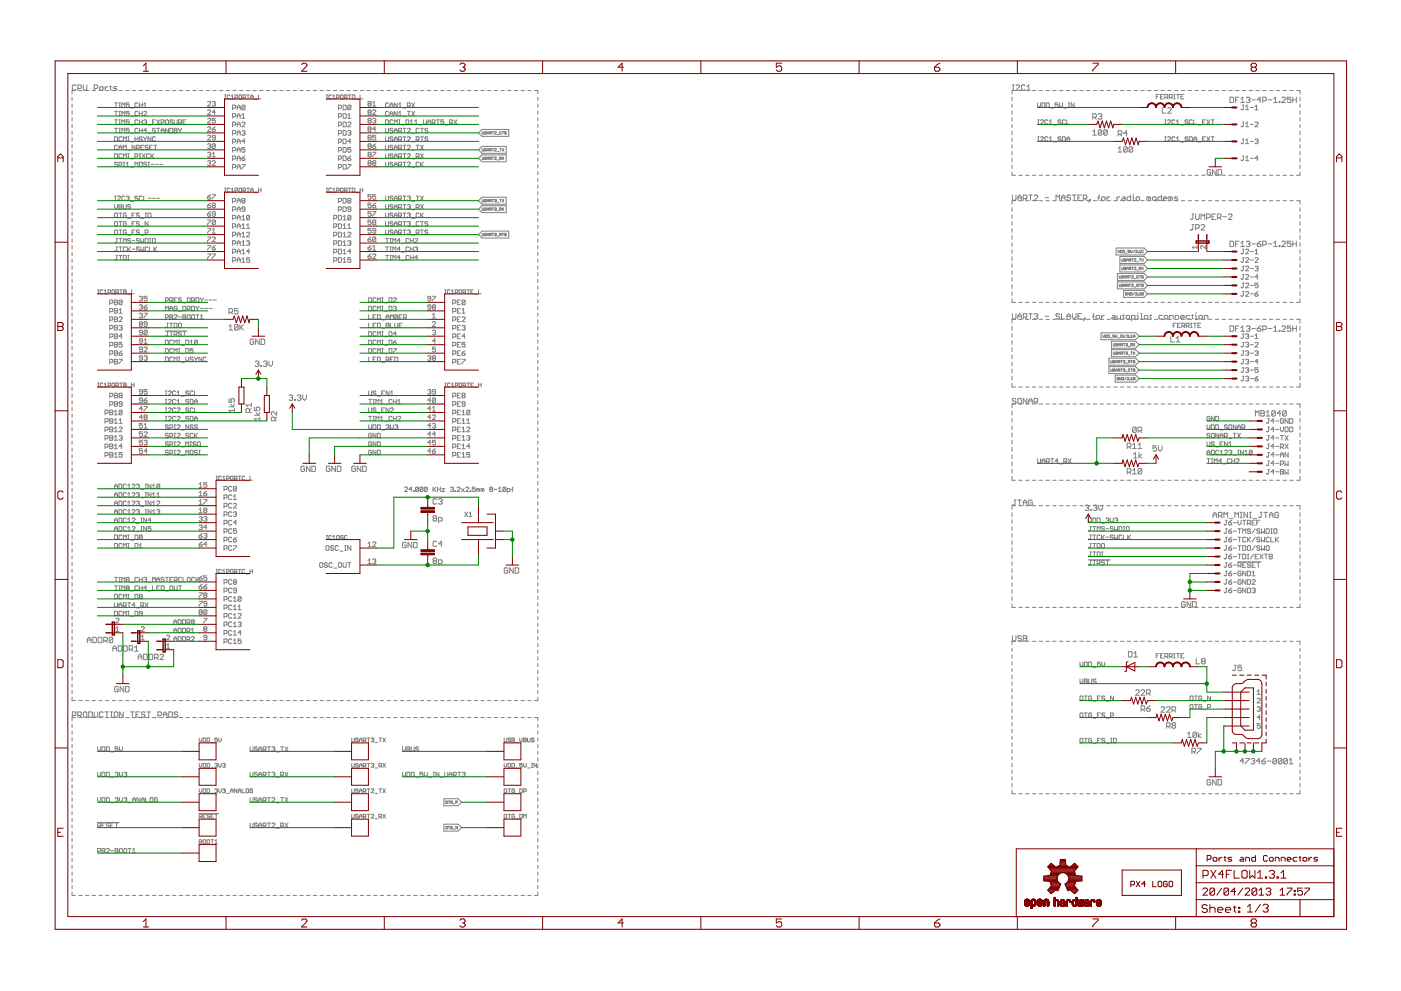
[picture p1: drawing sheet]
<svg xmlns="http://www.w3.org/2000/svg" width="420mm" height="297mm" viewBox="0 0 420 297" stroke-linecap="round" stroke-linejoin="round" font-family="sans-serif">
<g fill="none" stroke="#808080" stroke-width=".3">
<path d="M21.6 29.2v1M21.6 31.2v1M21.6 33.2v1M21.6 35.2v1M21.6 37.2v1.1M21.6 39.3v1M22.6 27.1h-1v1.1M22.8 25.7l-.3-.3h-.5l-.3 .3v1.1l.3 .3h.5l.3-.3M23.3 26.5h.8l.3-.3v-.5l-.3-.3h-.8v1.7M23.6 27.1h1M25 25.4v1.4l.2 .3h.6l.2-.3v-1.4M25.6 27.1h1"/>
<path d="M27.6 27.1h1.1M28.3 26.5h.7l.3-.3v-.5l-.3-.3h-.7v1.7M29.7 27.1h.9M30.1 26h.6l.2 .2v.6l-.2 .3h-.6l-.2-.3v-.6zM31.5 26v1.1M31.7 27.1h1M32.3 26h-.3l-.5 .5M32.9 26h.5M33.1 25.7v1.1l.3 .3M33.7 27.1h1M34.4 35.9h.8M34.4 38.5h.8"/>
<path d="M34.4 30.8h.8M34.4 33.4h.8M34.8 30.8v1.4M34.8 33.4v1.3M34.8 35.9v1.4M34.8 38.5v1.3M35.1 26h-.9l-.2 .2 1.1 .6-.3 .3h-.8M35.7 37.3h.4M35.7 35.9h.4M35.7 39.8h.4M35.7 38.5h.4M35.7 32.2h.4"/>
<path d="M35.7 30.8h.4M35.7 33.4h.4M35.7 34.7h.4M35.7 27.1h1M35.9 30.8v1.4M35.9 33.4v1.3M35.9 35.9v1.4M35.9 38.5v1.3M36.5 32.2v-1.4l.5 .5 .4-.5v1.4M36.5 34.7v-1.3l.5 .4 .4-.4v1.3M36.5 37.3v-1.4l.5 .5 .4-.5v1.4M36.5 39.8v-1.3l.5 .4 .4-.4v1.3"/>
<path d="M37.7 27.1h1M38.7 38.5h-.9v.6l.5-.2 .4 .2-.2 .7-.7-.2M38.7 30.8h-.9v.7l.5-.2 .4 .2-.2 .7-.7-.3M38.7 33.4h-.9v.6l.5-.2 .4 .2-.2 .7-.7-.2M38.7 35.9h-.9v.7l.5-.2 .4 .2-.2 .7-.7-.3M39.2 34.9h.8M39.2 37.5h.8M39.2 32.4h.8M39.7 27.1h1M41.4 33.6l-.3-.2-.6 .2v.9l.2 .2 .7-.2M41.4 36.2l-.3-.3-.6 .3v.8l.2 .3 .7-.3M41.4 38.7l-.3-.2-.6 .2v.9l.2 .2 .7-.2"/>
<path d="M41.4 31.1l-.3-.3-.6 .3v.8l.2 .3 .7-.3M41.7 27.1h1M41.8 31.5h.9M41.8 36.6h.9M41.8 34h.9M41.8 39.1h.9M41.8 30.8v1.4M41.8 33.4v1.3M41.8 35.9v1.4M41.8 38.5v1.3M42.7 30.8v1.4M42.7 33.4v1.3"/>
<path d="M42.7 35.9v1.4M42.7 38.5v1.3M43.1 36.2l.7-.3 .2 .3-.2 .4M43.1 33.6l.2-.2 .7 .2-.9 1.1h.9M43.1 31.3l.4-.5v1.4M43.1 32.2h.9M43.5 36.6h.3M43.7 27.1h1M43.8 36.6l.2 .2-.2 .5-.7-.3M44 39.1h-.9l.7-.6v1.3M44.4 37.5h.9M45.7 27.1h1"/>
<path d="M45.7 36.6h.4M46.6 35.9h-.9v1.4h.9M46.6 38.7l-.7-.2-.2 .4 .7 .2 .2 .5-.2 .2-.7-.2M47 38.5h.9M47 35.9l.9 1.4M47.5 38.5v1.3M47.7 27.1h1M47.9 35.9l-.9 1.4M48.3 36.8h.7l.2-.6-.2-.3h-.7v1.4M48.3 39.1h.9M48.3 39.8v-.9l.5-.4 .4 .4v.9M49.6 36.2l.3-.3 .6 .3v.8l-.2 .3-.7-.3z"/>
<path d="M49.7 27.1h1.1M50.5 38.5v1.3l-.9-1.3v1.3M50.9 38.5h.7l.2 .2v.9l-.2 .2h-.7zM51.8 27.1h1M51.8 36.2l-.6-.3-.3 .5 .7 .2 .2 .4-.2 .3-.7-.3M52.3 35.9v1.1l.2 .3 .6-.3v-1.1M52.3 38.5h.6l.2 .2-.2 .4 .2 .5-.2 .2h-.6zM52.3 39.1h.6M53.6 36.8h.6l.2-.2-.2-.7h-.6v1.4M53.6 38.5l.4 .6M53.8 27.1h1M54 39.1v.7"/>
<path d="M54 36.8l.4 .5M54.4 38.5l-.4 .6M54.9 36.6h.4M55.8 35.9h-.9v1.4h.9M55.8 27.1h1M57.8 27.1h1M59.8 27.1h1M61.8 27.1h1M62.3 33.2l.2-.3 .7 .3-.9 1.1h.9M62.3 38.2l.2-.2 .7 .2-.9 1.2h.9M62.3 30.6l.2-.2 .7 .2-.9 1.2h.9M62.3 35.7l.2-.2 .7 .2-.9 1.2h.9"/>
<path d="M63.6 30.6l.7-.2 .3 .2-.3 .5M63.6 38.7h.7l.3 .5-.7 .2zM63.8 27.1h1M64.1 31.1h.2M64.3 31.1l.3 .2-.3 .5-.7-.2M64.6 35.5h-1v.7l.7-.3 .3 .7-.3 .3-.7-.3M64.6 33.6h-1l.7-.7v1.4M64.6 38l-1 .7M65.8 27.1h1M67.4 29.6h.4M67.4 28.4h.4M67.6 28.4v1.2"/>
<path d="M67.8 27.1h1.1M68.9 28.7l-.2-.3-.5 .3 .1 .9 .6-.2M69.3 29.6h.8M69.3 28.9l.4-.5v1.2M69.7 32.4h.7l.3-.2-.3-.7h-.7v1.4M69.7 37.5h.7l.3-.2-.3-.7h-.7v1.4M69.7 35h.7l.3-.2-.3-.7h-.7v1.4M69.9 27.1h.9M70.5 29.2l.8-.2-.2-.6h-.6v1.2M71.1 32.2h1M71.1 37.3h1M71.1 32.9v-.9l.5-.5 .5 .5v.9"/>
<path d="M71.1 35.5v-1l.5-.4 .5 .4v1M71.1 38v-.9l.5-.5 .5 .5v.9M71.1 34.8h1M71.1 39.8h1M71.9 27.1h1M71.9 28.4l.5 .3-.2 .9-.5-.2zM72.5 36.8l.3-.2 .7 .2-1 1.2h1M72.5 39.4l.7-.3 .3 .3-.3 .4M72.5 34.5l.5-.4v1.4M72.5 35.5h1M72.8 29.2l.8-.2-.2-.6h-.6v1.2M73 39.8h.2"/>
<path d="M73.2 29.2l.4 .4M73.2 39.8l.3 .3-.3 .4-.7-.2M73.5 31.7v1l-.3 .2-.7-.2M73.5 31.7l-.3-.2-.7 .2v1M73.5 31.7l-1 1M73.9 27.1h1M74 28.4h.8M74.4 28.4v1.2M75.2 29.6v-.7l.4-.5 .3 .5v.7M75.2 29h.7M75.9 27.1h1M76.3 29.8h.8"/>
<path d="M77.5 28.4v1.2h.8M77.9 27.1h1M79.9 27.1h1M81.9 27.1h1M83.9 27.1h1M85.9 27.1h1M87.9 27.1h1M89.9 27.1h1.1M91.9 27.1h1.1M94 27.1h1M96 27.1h1M97.9 29.6h.3"/>
<path d="M97.9 28.4h.3M98 27.1h1M98 28.4v1.2M99.4 28.7l-.2-.3-.6 .3 .2 .9 .6-.2M99.8 29.6h.8M99.8 28.9l.4-.5v1.2M100 27.1h1M101 29.2l.7-.2-.1-.6h-.6v1.2M101.5 32.4h.7l.2-.2-.2-.7h-.7v1.4M101.5 37.5h.7l.2-.2-.2-.7h-.7v1.4M101.5 35h.7l.2-.2-.2-.7h-.7v1.4M102 27.1h1"/>
<path d="M102.3 28.4l.6 .3-.2 .9-.6-.2v-.7zM102.9 31.5h.7l.2 .2v1l-.2 .2h-.7zM102.9 36.6h.7l.2 .2v1l-.2 .2h-.7zM102.9 34.1h.7l.2 .2v.9l-.2 .3h-.7zM102.9 39.1h.7l.2 .3v.9l-.2 .2h-.7zM103.3 29.2h.6l.2-.5-.8-.3v1.2M103.7 29.2l.4 .4M104 27.1h1M104.3 36.8l.2-.2 .7 .2-.9 1.2h.9M104.3 35.5h.9M104.3 39.4l.7-.3 .2 .3-.2 .4M104.3 34.5l.5-.4v1.4"/>
<path d="M104.5 28.4h.8M104.8 39.8h.2M104.9 28.4v1.2M105 39.8l.2 .3-.2 .4-.7-.2M105.2 31.7v1l-.2 .2-.7-.2M105.2 31.7l-.2-.2-.7 .2v1M105.2 31.7l-.9 1M105.6 28.4h.6l.2 .3-.2 .9h-.6zM106 27.1h1M106.8 29.8h.8M108 28.4v1.2h.8M108 27.1h1.1"/>
<path d="M110 27.1h1M110.6 33.6l-.2-.2 .2-.5 .7 .3-.2 .4M110.6 38.7l-.2-.2 .2-.5 .7 .2-.2 .5M110.6 31.1l-.2 .2 .2 .5 .7-.2-.2-.5M110.6 31.1l-.2-.2 .2-.5 .7 .2-.2 .5M110.6 31.1h.5M110.6 36.2l-.2-.3 .2-.4 .7 .2-.2 .5M110.6 33.6l-.2 .3 .2 .4 .7-.2-.2-.5M110.6 33.6h.5M110.6 36.2l-.2 .2 .2 .5 .7-.3-.2-.4M110.6 38.7l-.2 .2 .2 .5 .7-.2-.2-.5M110.6 38.7h.5"/>
<path d="M110.6 36.2h.5M111.8 33.2l.2-.3 .7 .3-.9 1.1h.9M111.8 31.8h.9M111.8 35.7l.7-.2 .2 .2-.2 .5M111.8 30.9l.4-.5v1.4M112.1 27.1h1M112.2 36.2h.3M112.5 36.2l.2 .2-.2 .5-.7-.3M112.7 38.7h-.9l.7-.7v1.4M114.1 27.1h1M115.6 35.9h.7l.2 .3v.8l-.2 .3h-.7zM115.6 38.5v1.1l.2 .2 .7-.2v-1.1"/>
<path d="M116.1 27.1h1M116.5 31.1l-.2-.3-.7 .3v.8l.2 .3 .7-.3M116.5 33.6l-.2-.2-.7 .2v.9l.2 .2 .7-.2M116.9 31.5h.9M116.9 34h.9M116.9 32.2v-.9l.5-.5 .4 .5v.9M116.9 34.7v-.9l.5-.4 .4 .4v.9M117.8 36.2l-.2-.3-.7 .3v.8l.3 .3 .6-.3M117.8 38.7l-.6-.2-.3 .4 .7 .2 .2 .5-.2 .2-.7-.2M118.1 27.1h1M118.3 39.1h.8M118.3 37.3v-1.4l.4 .5 .4-.5v1.4"/>
<path d="M118.3 39.8v-.9l.4-.4 .4 .4v.9M119.1 30.8v1.4l-.8-1.4v1.4M119.1 33.4v1.3l-.8-1.3v1.3M119.5 37.3h.5M119.5 35.9h.5M119.5 39.3h.7l.2-.2-.2-.6h-.7v1.3M119.5 32.2h.9M119.5 31.3l.5-.5v1.4M119.5 33.8l.5-.4v1.3M119.5 34.7h.9M119.8 35.9v1.4M120 39.3l.4 .5"/>
<path d="M120.1 27.1h1M120.4 37.5h.9M120.9 34.9h.9M120.9 38.5h.9M120.9 32.4h.9M121.3 38.5v1.3M121.8 35.9h.6l.2 .3v.8l-.2 .3h-.6zM122.1 27.1h1M122.2 31.7h.6l.3-.2-.3-.7h-.6v1.4M122.2 38.7l.2-.2 .7 .2-.9 1.1h.9M122.2 33.4h.9M122.6 33.4v1.3"/>
<path d="M122.6 31.7l.5 .5M123 36.4l.5-.5v1.4M123 37.3h.9M123.5 30.8l.9 1.4M123.5 33.4l.9 1.3M124.1 27.1h1M124.4 37.3h.8M124.4 36.4l.4-.5v1.4M124.4 30.8l-.9 1.4M124.4 33.4l-.9 1.3M125.7 37.5h.9M125.7 38.7l-.2-.2-.7 .2v.9l.2 .2 .7-.2"/>
<path d="M126.1 27.1h1M126.1 38.5h.9M126.6 38.5v1.3M127 35.9v1.1l.2 .3 .7-.3v-1.1M128.1 27.1h1M128.3 36.6h.9M128.3 38.7l-.7-.2-.2 .4 .7 .2 .2 .5-.2 .2-.7-.2M128.3 37.3v-.9l.4-.5 .5 .5v.9M129.6 36.8h.7l.2-.2-.2-.7h-.7v1.4M130 36.8l.5 .5M130.1 27.1h1M130.9 35.9h.9"/>
<path d="M131.3 35.9v1.4M132.1 27.1h1.1M133.1 35.9h-.9v.7l.7-.2 .2 .6-.2 .3-.7-.3M133.5 37.5h.9M134.2 27.1h1M134.8 36.8h.7l.2-.2-.2-.7h-.7v1.4M135.3 36.8l.4 .5M136.1 35.9l.9 1.4M136.2 27.1h1M137 35.9l-.9 1.4M138.2 27.1h1M140.2 27.1h1"/>
<path d="M142.2 27.1h1M144.2 27.1h1M144.5 38.8h8.1v2.1h-8.1l-1-1.1zM144.6 39.5l.1 .7 .4-.1v-.6M145.8 39.6h-.4l.4 .4-.1 .2-.3-.1M146.1 39.8h.5M146.2 27.1h1M146.8 40h.4l.1-.4-.5-.1v.7M147.1 40l.2 .2M147.6 39.5h.5M147.8 39.5v.7M148.2 27.1h1"/>
<path d="M148.3 39.6h.5l-.5 .6h.5M150.2 27.1h1M150.3 39.6h-.5v.5h.5M150.6 39.5h.5M150.8 39.5v.7M151.8 39.6h-.5l.5 .4-.1 .2-.4-.1M152.3 27.1h.9M154.3 27.1h1M156.3 27.1h1M158.3 27.1h1M160.3 27.1h1v1.1M161.3 29.2v1"/>
<path d="M161.3 31.2v1M161.3 33.2v1M161.3 35.2v1M161.3 37.2v1.1M161.3 39.3v1M303.5 29.2v1M303.5 31.2v1M303.5 33.2v1.1M303.5 35.3v1M303.5 37.3v1M303.5 39.3v1M303.6 25.4h.5"/>
<path d="M303.6 27.1h.5M303.9 25.4v1.7M304.5 27.1h-1v1.1M304.7 25.7l.3-.3h.5l.3 .3v.3l-1.1 1.1h1.1M305.5 27.1h1.1M307.4 25.7l-.3-.3h-.5l-.3 .3v1.1l.3 .3h.5l.3-.3M307.6 27.1h1M308 27.1h1M308 26l.5-.6v1.7M309.6 27.1h1M311.2 30.8v.9l.4 .5 .5-.5v-.9M311.2 37.3h.4"/>
<path d="M311.2 35.9h.4M311.4 35.9v1.4M311.6 27.1h1.1M312.1 36.2l.2-.3 .6 .3-.8 1.1h.8M312.5 30.8h.7l.2 .3v.8l-.2 .3h-.7zM313.7 27.1h1M313.8 30.8h.7l.2 .3v.8l-.2 .3h-.7zM314.2 36.2l-.2-.3-.6 .3v.8l.2 .3 .6-.3M314.7 37.3h.9M314.7 36.4l.4-.5v1.4M315.1 32.4h.9M315.7 27.1h1"/>
<path d="M316 37.5h.9M317.3 30.8h-.9v.7l.5-.2 .4 .2-.2 .7-.7-.3M317.7 27.1h1.1M317.7 30.8v.9l.5 .5 .4-.5v-.9M318.2 36.2l-.2-.3-.7 .3 .2 .4 .7 .2-.2 .5-.7-.3M319 32.4h.9M319.5 36.2l-.2-.3-.7 .3v.8l.2 .3 .7-.3M319.8 27.1h1M319.9 35.9v1.4h.9M320.4 32.2h.4M320.4 30.8h.4M320.6 30.8v1.4"/>
<path d="M321.8 27.1h1M322.1 30.8v1.4l-.9-1.4v1.4M323.8 27.1h1.1M325.9 27.1h1M327.7 39.4l.6-.5v1.6M327.7 35.2h.8l.3-.3v-.5l-.3-.3h-.8v1.6M327.9 27.1h1M328.3 35.2l.5 .5M329.4 34.4l.2-.3h.6l.2 .3-.2 .5M329.9 34.9h.3M329.9 27.1h1.1M330.2 34.9l.2 .3-.2 .5h-.6l-.2-.2"/>
<path d="M330.4 39.2v1.1l-.2 .2h-.6l-.2-.2M330.4 39.2l-.2-.3h-.6l-.2 .3v1.1M330.4 39.2l-1 1.1M332 27.1h1M332.1 39.2v1.1l-.3 .2h-.5l-.3-.2M332.1 39.2l-.3-.3h-.5l-.3 .3v1.1M332.1 39.2l-1.1 1.1M334 27.1h1M336 27.1h1.1M338.1 27.1h1M338.1 40h-1.1l.8-.8v1.6M340.1 27.1h1"/>
<path d="M342.1 27.1h1.1M344.1 27.1h1.1M346.2 27.1h1M346.8 29h.4M347.6 28.3h-.8v1.3M348 29h.5M348.2 27.1h1M348.6 32.3v1.6h1.1M348.9 28.3h-.9v1.3h.9M349.3 37.3h.4M349.3 35.9h.4M349.4 29.2h.6l.2-.2-.2-.7h-.6v1.3"/>
<path d="M349.5 35.9v1.4M349.8 29.2l.4 .4M350.2 36.2l.2-.3 .6 .3-.8 1.1h.8M350.2 32.6l.3-.3h.5l.3 .3v.2l-1.1 1.1h1.1M350.2 27.1h1.1M350.7 29.2h.6l.3-.7-.3-.2h-.6v1.3M351.1 29.2l.5 .4M352 28.3h.4M352 29.6h.4M352.2 28.3v1.3M352.3 27.1h1M352.3 36.2l-.2-.3-.6 .3v.8l.2 .3 .6-.3"/>
<path d="M352.8 37.3h.9M352.8 36.4l.4-.5v1.4M352.8 28.3h.9M353.3 28.3v1.3M354.1 37.5h.9M354.2 29h.4M354.3 27.1h1M355 28.3h-.8v1.3h.8M356.3 36.2l-.7-.3-.2 .5 .6 .2 .3 .4-.3 .3-.6-.3M356.3 27.1h1.1M357.6 36.2l-.2-.3-.7 .3v.8l.2 .3 .7-.3M358 35.9v1.4h.9"/>
<path d="M358.4 27.1h1M359.3 37.5h.9M360.4 27.1h1M360.6 36.6h.5M361.5 35.9h-.9v1.4h.9M362 35.9l.8 1.4M362.4 27.1h1.1M362.8 35.9l-.8 1.4M363.2 35.9h.9M363.7 35.9v1.4M364.5 27.1h1M366.5 27.1h1"/>
<path d="M368.5 27.1h1M368.9 29.1h.8l.3 .3v1.1l-.3 .2h-.8zM370.5 29.9h.6M370.5 27.1h1.1M371.6 29.1h-1.1v1.6M372.1 29.7l.6-.6v1.6M372.1 30.7h1.1M372.6 27.1h1M372.6 31.5h.5M372.6 36.6h.5M372.9 31.5v1.2l-.3 .2-.4-.2M372.9 36.6v1.2l-.3 .2-.4-.2"/>
<path d="M373.5 32l.5-.5v1.4M373.5 37.1l.5-.5v1.4M373.5 32.9h1M373.5 38h1M373.8 29.4l.2-.3h.6l.3 .3-.3 .5M374.3 29.9h.3M374.6 29.9l.3 .3-.3 .5h-.6l-.2-.2M374.6 27.1h1M375 32.2h.9M375 37.3h.9M375.4 29.9h1.1M376.4 32.9h.9"/>
<path d="M376.4 32l.4-.5v1.4M376.4 36.8l.2-.2 .7 .2-.9 1.2h.9M376.6 27.1h1.1M378.1 29.9h-1.1l.9-.8v1.6M378.7 27.1h1M378.7 30.2h.8l.3-.3v-.5l-.3-.3h-.8v1.6M380.3 29.9h1.1M380.7 27.1h1M382 30.7h1.1M382 29.7l.5-.6v1.6M382.7 27.1h1.1M383.6 30.5h.3v.2h-.3z"/>
<path d="M384.4 29.4l.3-.3h.5l.3 .3v.3l-1.1 1h1.1M384.8 27.1h1M386.8 27.1h1M387.1 29.1h-1v.8l.5-.2 .5 .2v.6l-.2 .2h-.6l-.2-.2M387.7 29.9h1.1M387.7 29.1v1.6M388.8 29.1v1.6M388.8 27.1h1.1v1.1M389.9 29.2v1M389.9 31.2v1M389.9 33.2v1.1M389.9 35.3v1"/>
<path d="M389.9 37.3v1M389.9 39.3v1M21.6 41.3v1M21.6 43.3v1M21.6 45.3v1M21.6 47.3v1.1M21.6 49.4v1M21.6 51.4v1M21.6 53.4v1M21.6 55.4v1.1M21.6 57.4v1.1M21.6 59.5v1"/>
<path d="M34.4 41h.6l.2 .2v.9l-.2 .2h-.6zM34.4 46.1h.6l.2 .2v.9l-.2 .2h-.6zM34.4 58.8h.4M34.6 58.8v1.3M35.2 59l.3-.2 .6 .2-.9 1.1h.9M35.2 43.8l-.2-.3-.6 .3v.8l.2 .3 .6-.3M35.2 48.8l-.2-.2-.6 .2 .2 .5 .6 .2-.2 .5-.6-.3M35.7 44.9v-.9l.4-.5 .5 .5v.9M35.7 49.5h.6l.3-.7-.3-.2h-.6v1.4M35.7 44.2h.9M36.6 41.2l-.3-.2-.6 .2v.9l.2 .2 .7-.2M36.6 46.3l-.3-.2-.6 .2v.9l.2 .2 .7-.2"/>
<path d="M37 42.3v-1.3l.4 .4 .5-.4v1.3M37 44.9v-1.4l.4 .5 .5-.5v1.4M37 47.4v-1.3l.4 .4 .5-.4v1.3M37 50h.4M37 48.6h.4M37.2 48.6v1.4M37.4 59l-.2-.2-.7 .2v.9l.3 .2 .6-.2M37.8 59l.7-.2 .2 .2-.2 .4M37.8 49.1l.5-.5v1.4M37.8 50h.9M38.3 42.3h.4M38.3 59.4h.2"/>
<path d="M38.3 41h.4M38.3 45.1h.9M38.3 47.4h.4M38.3 46.1h.4M38.5 41v1.3M38.5 46.1v1.3M38.5 59.4l.2 .3-.2 .4-.7-.2M39.2 40h.8M39.2 42.5h.8M39.2 47.6h.8M39.2 50.2h.8M40.5 41.7h.9"/>
<path d="M40.5 47h.6l.3-.7-.3-.2h-.6v1.3M40.5 41v1.3M40.5 43.5v1.4l-.9-1.4v1.4M40.5 50v-1.4l.4 .5 .5-.5v1.4M40.9 44.4h.7l.2-.2-.2-.7h-.7v1.4M41.3 44.4l.5 .5M41.4 59l-.3-.2-.6 .2 .2 .4 .7 .3-.3 .4-.6-.2M41.4 41v1.3M41.8 47.4h.4M41.8 46.1h.4M42 48.6l.7 .2v.9l-.3 .3-.6-.3v-.9zM42 46.1v1.3"/>
<path d="M42.2 44.2h.5M42.7 46.1l.8 1.3M42.7 59l-.3-.2-.6 .2v.9l.2 .2 .7-.2M42.7 41.2l-.7-.2-.2 .4 .6 .3 .3 .4-.3 .2-.6-.2M43.1 58.8v1.3h.9M43.1 43.5h-.9v1.4h.9M43.1 41l.4 .7M43.5 41.7v.6M43.5 46.1l-.8 1.3M44 41l-.5 .7M44 48.8l-.2-.2-.7 .2 .2 .5 .7 .2-.2 .5-.7-.3M44.4 43.8l-.2-.3-.7 .3 .3 .4 .6 .2-.2 .5-.7-.3"/>
<path d="M44.4 40h.9M44.4 59.4h.9M44.4 50h.4M44.4 48.6h.4M44.6 48.6v1.4M44.8 44.2h.5M44.9 46.3l-.3-.2-.6 .2v.9l.2 .2 .7-.2M45.3 41v1.3l-.9-1.3v1.3M45.3 46.1v1.3M45.3 49.3h.9M45.5 46.7l.7 .7M45.7 43.5h-.9v1.4h.9"/>
<path d="M45.7 59.4h.9M46.1 43.5h.9M46.2 46.1l-.9 .9M46.6 41.2l-.2-.2-.7 .2v.9l.2 .2 .7-.2M46.6 43.5v1.4M46.6 49.3h.9M47 59.4h.9M47.9 49.3h.9M62.3 59h.6l.3 .5-.7 .2zM62.3 43.3l.6-.2 .3 .2-.3 .5M62.3 40.8l.2-.2 .7 .2-.9 1.2h.9M62.3 45.9l.6-.3 .3 .3-.3 .4"/>
<path d="M62.3 48.4l.6-.2 .3 .2-.3 .5M62.7 43.8h.2M62.7 46.3h.2M62.7 48.9h.2M62.9 43.8l.3 .2-.3 .5-.6-.2M62.9 46.3l.3 .3-.3 .4-.6-.2M62.9 48.9l.3 .2-.3 .5-.6-.3M63.2 58.3l-.9 .7M63.6 48.4l.3-.2 .7 .2-1 1.2h1M63.6 58.3h1l-1 1.4M63.6 47h1M63.6 46.1l.5-.5v1.4"/>
<path d="M64.6 43.3l-.3-.2-.7 .2v1M64.6 41.3h-.7l-.3-.3 .3-.4 .7 .2v.9l-.3 .3-.7-.3M64.6 43.3v1l-.3 .2-.7-.2M64.6 43.3l-1 1M67.4 57.6h.4M67.4 56.4h.4M67.6 56.4v1.2M68.9 56.6l-.2-.2-.5 .2v.8l.1 .2 .6-.2M69.3 56.8l.4-.4v1.2M69.3 57.6h.8M69.7 42.6h.7l.3-.2-.3-.7h-.7v1.4M69.7 47.7h.7l.3-.2-.3-.7h-.7v1.4"/>
<path d="M69.7 40.1h.7l.3-.3-.3-.7h-.7v1.4M69.7 45.1h.7l.3-.2-.3-.7h-.7v1.4M69.7 50.2h.7l.3-.2-.3-.7h-.7v1.4M70.5 57.2l.8-.2-.2-.6h-.6v1.2M71.1 42.4h1M71.1 47.5h1M71.1 40.5v-.9l.5-.5 .5 .5v.9M71.1 43.1v-1l.5-.4 .5 .4v1M71.1 45.6v-.9l.5-.5 .5 .5v.9M71.1 48.2v-1l.5-.4 .5 .4v1M71.1 50.7v-.9l.5-.5 .5 .5v.9M71.1 44.9h1"/>
<path d="M71.1 50h1M71.9 56.4l.5 .2v.8l-.2 .2-.5-.2v-.8zM72.5 47.5h.7l.3 .4-.7 .3zM72.5 49.3h1l-1 1.4M72.8 57.2h.6l.2-.6-.8-.2v1.2M73.2 57.2l.4 .4M73.5 44.2h-1v.7l.7-.2 .3 .7-.3 .2-.7-.2M73.5 42.4h-1l.7-.7v1.4M73.5 46.8l-1 .7M74 56.4h.8M74.4 56.4v1.2M75.2 57.6v-.8l.4-.4 .3 .4v.8"/>
<path d="M75.2 57h.7M76.3 57.8h.8M77.5 56.4v1.2M77.5 57h.8M78.3 56.4v1.2M97.9 57.6h.3M97.9 56.4h.3M98 56.4v1.2M99.4 56.6l-.2-.2-.6 .2v.8l.2 .2 .6-.2M99.8 57.6h.8M99.8 56.8l.4-.4v1.2M101 57.2l.7-.2-.1-.6h-.6v1.2"/>
<path d="M101.5 42.6h.7l.2-.2-.2-.7h-.7v1.4M101.5 47.7h.7l.2-.2-.2-.7h-.7v1.4M101.5 40.1h.7l.2-.3-.2-.7h-.7v1.4M101.5 45.1h.7l.2-.2-.2-.7h-.7v1.4M101.5 50.2h.7l.2-.2-.2-.7h-.7v1.4M102.1 56.6l.2-.2 .6 .2v.8l-.2 .2-.6-.2zM102.9 44.2h.7l.2 .2v1l-.2 .2h-.7zM102.9 41.7h.7l.2 .2v.9l-.2 .3h-.7zM102.9 46.8h.7l.2 .2v.9l-.2 .3h-.7zM102.9 49.3h.7l.2 .2v1l-.2 .2h-.7zM102.9 59.5h.7l.2 .2v.9l-.2 .3h-.7zM103.3 57.2h.6l.2-.6-.8-.2v1.2"/>
<path d="M103.7 57.2l.4 .4M104.3 47.5h.7l.2 .4-.7 .3zM104.3 49.3h.9l-.9 1.4M104.5 56.4h.8M104.9 56.4v1.2M105.2 44.2h-.9v.7l.7-.2 .2 .7-.2 .2-.7-.2M105.2 42.4h-.9l.7-.7v1.4M105.2 46.8l-.9 .7M105.6 56.4l.8 .2v.8l-.2 .2h-.6zM106.8 57.8h.8M108 57h.8M108 56.4v1.2"/>
<path d="M108.8 56.4v1.2M110.6 43.8l-.2-.2 .2-.5 .7 .2-.2 .5M110.6 41.3l-.2-.3 .2-.4 .7 .2-.2 .5M110.6 41.3l-.2 .2 .2 .5 .7-.3-.2-.4M110.6 41.3h.5M110.6 43.8h.5M110.6 43.8l-.2 .2 .2 .5 .7-.2-.2-.5M110.6 46.3l-.2-.2 .2-.5 .7 .3-.2 .4M110.6 46.3h.5M110.6 46.3l-.2 .3 .2 .4 .7-.2-.2-.5M110.6 48.9l-.2-.3 .2-.4 .7 .2-.2 .5M110.6 48.9h.5"/>
<path d="M110.6 48.9l-.2 .2 .2 .5 .7-.3-.2-.4M111.3 58.3h-.9v.7l.7-.2 .2 .7-.2 .2-.7-.2M111.8 43.8h.7l.2 .5-.7 .2zM111.8 45.6h.9l-.9 1.4M112 48.9l-.2-.3 .2-.4 .7 .2-.2 .5M112 48.9h.5M112 48.9l-.2 .2 .2 .5 .7-.3-.2-.4M112.7 40.6h-.9v.7l.7-.3 .2 .7-.2 .3-.7-.3M112.7 58.3h-.9v.7l.7-.2 .2 .7-.2 .2-.7-.2M112.7 43.1l-.9 .7M115.6 58.8v1.1l.2 .2 .7-.2v-1.1M115.6 41v1.1l.2 .2 .7-.2v-1.1"/>
<path d="M115.6 43.5v1.1l.2 .3 .7-.3v-1.1M115.6 46.1v1.1l.2 .2 .7-.2v-1.1M115.6 48.6v1.1l.2 .3 .7-.3v-1.1M117.8 59l-.2-.2-.7 .2v.2l.7 .2 .2 .5-.2 .2-.7-.2M117.8 41.2l-.6-.2-.3 .4 .7 .3 .2 .4-.2 .2-.7-.2M117.8 43.8l-.6-.3-.3 .5 .7 .2 .2 .4-.2 .3-.7-.3M117.8 46.3l-.2-.2-.7 .2 .3 .4 .6 .3-.2 .4-.7-.2M117.8 48.8l-.2-.2-.7 .2 .3 .5 .6 .2-.2 .5-.7-.3M118.3 41.7h.8M118.3 59.4h.8M118.3 44.9v-.9l.4-.5 .4 .5v.9M118.3 50v-.9l.4-.5 .4 .5v.9"/>
<path d="M118.3 42.3v-.9l.4-.4 .4 .4v.9M118.3 47.4v-.9l.4-.4 .4 .4v.9M118.3 44.2h.8M118.3 46.7h.8M118.3 49.3h.8M119.5 44.4h.7l.2-.2-.2-.7h-.7v1.4M119.5 41.9h.7l.2-.2-.2-.7h-.7v1.3M119.5 59.7h.7l.2-.3-.2-.6h-.7v1.3M119.5 47h.7l.2-.3-.2-.6h-.7v1.3M119.5 49.5h.7l.2-.2-.2-.7h-.7v1.4M120 44.4l.4 .5M120 47l.4 .4"/>
<path d="M120 49.5l.4 .5M120 41.9l.4 .4M120 59.7l.4 .4M120.9 41h.9M120.9 58.8h.9M120.9 43.5h.9M120.9 46.1h.9M120.9 48.6h.9M121.3 41v1.3M121.3 43.5v1.4M121.3 46.1v1.3M121.3 48.6v1.4"/>
<path d="M121.3 58.8v1.3M122.2 41.2l.2-.2 .7 .2-.9 1.1h.9M122.2 43.8l.2-.3 .7 .3-.9 1.1h.9M122.2 46.3l.2-.2 .7 .2-.9 1.1h.9M122.2 59l.6-.2 .3 .2-.3 .4M122.2 48.8l.2-.2 .7 .2-.9 1.2h.9M122.6 59.4h.2M122.8 59.4l.3 .3-.3 .4-.6-.2M123.5 40h.9M123.5 42.5h.9M123.5 45.1h.9M123.5 47.6h.9"/>
<path d="M123.5 50.2h.9M124.8 41.9h.7l.2-.7-.2-.2h-.7v1.3M124.8 58.8h.9M124.8 47h.7l.2-.7-.2-.2h-.7v1.3M124.8 43.5h.9M125.2 41.9l.5 .4M125.2 43.5v1.4M125.2 58.8v1.3M125.2 47l.5 .4M125.7 48.8l-.2-.2-.7 .2v.9l.2 .3 .7-.3M126.1 41h.9M126.1 43.5l.9 1.4"/>
<path d="M126.1 46.1l.9 1.3M126.1 48.6v1.4M126.1 58.8l.9 1.3M126.3 49.3l.7 .7M126.6 41v1.3M127 43.5l-.9 1.4M127 46.1l-.9 1.3M127 48.6l-.9 .9M127 58.8l-.9 1.3M128.3 41.2l-.7-.2-.2 .4 .7 .3 .2 .4-.2 .2-.7-.2M144.5 43.9h7.3v2.1h-7.3l-1-1.1zM144.5 46.4h7.3v2.1h-7.3l-1-1z"/>
<path d="M144.5 59.1h7.3v2.1h-7.3l-1-1zM144.6 44.6l.1 .7 .4-.1v-.6M144.6 47.1l.1 .7 .4-.1v-.6M144.6 59.8l.1 .7 .4-.1v-.6M145.8 59.9l-.3-.1-.1 .2 .4 .4h-.4M145.8 47.2l-.3-.1-.1 .2 .4 .4h-.4M145.8 44.7h-.4l.4 .3-.1 .3-.3-.1M146.1 47.5h.5M146.1 44.9h.5M146.1 40.2v-.5l.2-.2 .3 .7M146.1 45.3v-.5l.2-.2 .3 .7M146.1 47.8v-.5l.2-.2 .3 .7"/>
<path d="M146.8 45h.4l.1-.3-.5-.1v.7M146.8 47.6l.5-.1-.1-.4h-.4v.7M147.1 45l.2 .3M147.1 47.6l.2 .2M147.6 59.8h.5M147.6 44.6h.5M147.6 47.1h.5M147.8 44.6v.7M147.8 47.1v.7M147.8 59.8v.7M148.3 59.9l.4-.1v.4M148.3 44.7h.5l-.5 .6h.5"/>
<path d="M148.3 47.2h.5l-.5 .6h.5M149.1 40.3h.5M149.1 45.4h.5M149.1 47.9h.5M149.8 59.8h.5M149.8 47.6l.5-.1-.1-.4h-.4v.7M149.8 44.6h.5M150.1 44.6v.7M150.1 59.8v.7M150.1 47.6l.2 .2M150.6 44.6l.5 .7M150.6 47.1l.5 .7"/>
<path d="M150.6 59.8l.5 .7M151.1 44.6l-.5 .7M151.1 47.1l-.5 .7M151.1 59.8l-.5 .7M161.3 41.3v1M161.3 43.3v1M161.3 45.3v1M161.3 47.3v1.1M161.3 49.4v1M161.3 51.4v1M161.3 53.4v1M161.3 55.4v1.1"/>
<path d="M161.3 57.4v1.1M161.3 59.5v1M303.5 41.4v1M303.5 43.4v1M303.5 45.4v1M303.5 47.4v1.1M303.5 49.5v1M303.5 51.5v1h1M303.6 58.5v1.3l.3 .3h.5l.3-.3v-1.3M305.2 59.3h1.1M305.5 52.5h1.1M306.9 59.5h.8l.3-.2v-.6l-.3-.2h-.8v1.6"/>
<path d="M307.4 59.5l.6 .6M307.6 52.5h1M308.5 58.5h1.1M309.1 58.5v1.6M309.6 52.5h1M310.2 58.7l.2-.2h.6l.2 .2v.3l-1 1.1h1M311.2 42.3h.4M311.2 41h.4M311.4 41v1.3M311.6 52.5h1.1M312.1 41.2l.2-.2 .6 .2-.8 1.1h.8M313.4 59.3h1.1"/>
<path d="M313.7 52.5h1M314.2 41.2l-.2-.2-.6 .2v.9l.2 .2 .6-.2M314.7 42.3h.9M314.7 41.4l.4-.4v1.3M315.7 52.5h1M316 42.5h.9M317.7 52.5h1.1M318.2 41.2l-.2-.2-.7 .2 .2 .5 .7 .2-.2 .4-.7-.2M318.3 59.3h1.1M318.6 41h.7l.2 .2v.9l-.2 .2h-.7zM319.8 52.5h1M319.9 41.7h.9"/>
<path d="M319.9 42.3v-.9l.5-.4 .4 .4v.9M321 58.7l-.2-.2h-.5l-.3 .2 .3 .6h.5l.2 .2-.2 .6h-.5l-.3-.3M321.6 58.5h1.1M321.8 52.5h1M322.2 58.5v1.6M323.3 59.3h.5M323.8 52.5h1.1M324.3 58.5h-1v1.6h1M324.9 59.5h.8l.2-.2v-.6l-.2-.2h-.8v1.6M325.4 59.5l.5 .6M325.9 52.5h1M326.8 59.8h.3v.3h-.3z"/>
<path d="M327.7 40.5h1.1M327.9 52.5h1M329.2 59.3h.6M329.8 58.5l-.3 .2v1.4M329.9 52.5h1.1M330.6 59h.6l.2 .3v.5l-.2 .3h-.6l-.3-.3v-.5zM332 52.5h1M332 59v1.1M332.8 59h-.3l-.5 .5M334 52.5h1M335 59v1.1M335.3 44.5l.6-.5v1.6"/>
<path d="M335.3 45.6h1.1M335.3 40.3h.8l.3-.3v-.5l-.3-.3h-.8v1.6M335.8 59h-.3l-.5 .5M335.9 40.3l.5 .5M336 52.5h1.1M336.6 59h.5l.3 .3v.8h-.8l-.3-.3 .3-.3h.8M338.1 52.5h1M338.1 44.2v1.1l-.3 .3h-.6l-.2-.3M338.1 44.2l-.3-.2h-.6l-.2 .2v1.1M338.1 44.2l-1.1 1.1M339 58.5v1.6h-.8l-.2-.3v-.5l.2-.3h.8M339.6 59h.3v1.1"/>
<path d="M339.7 44.2v1.1l-.3 .3h-.5l-.3-.3M339.7 44.2l-.3-.2h-.5l-.3 .2v1.1M339.7 44.2l-1.1 1.1M339.9 58.2v.3M340.1 52.5h1M341 59h.5l.3 .3v.5l-.3 .3h-.5l-.3-.3v-.5zM342.1 52.5h1.1M344.1 52.5h1.1M344.5 59.3l-.5-.3v1.1M344.5 59.3v.8M344.5 59.3l.3-.3 .3 .3v.8M345.9 59h.5l.3 .3v.5l-.3 .3h-.5l-.3-.3v-.5z"/>
<path d="M346.2 52.5h1M348.2 52.5h1M348.3 58.5v1.6h-.8l-.2-.3v-.5l.2-.3h.8M348.9 59.5h1.1l-.3-.5h-.5l-.3 .3v.5l.3 .3h.5M349.3 42.3h.4M349.3 41h.4M349.5 41v1.3M350.2 41.2l.2-.2 .6 .2-.8 1.1h.8M350.2 52.5h1.1M351.1 59.3l-.6-.3v1.1M351.1 59.3v.8M351.1 59.3l.2-.3 .3 .3v.8"/>
<path d="M352.3 52.5h1M352.3 41.2l-.2-.2-.6 .2v.9l.2 .2 .6-.2M352.8 42.3h.9M352.8 41.4l.4-.4v1.3M353.2 59h-.8l-.2 .3 .2 .2h.6l.2 .3-.2 .3h-.8M354.1 42.5h.9M354.3 52.5h1M356.3 41.2l-.7-.2-.2 .4 .6 .3 .3 .4-.3 .2-.6-.2M356.3 52.5h1.1M356.7 41h.7l.2 .2v.9l-.2 .2h-.7zM358 41.7h.9M358 42.3v-.9l.5-.4 .4 .4v.9"/>
<path d="M358.4 52.5h1M359.3 42.5h.9M360.4 52.5h1M360.6 41.7h.5M361.5 41h-.9v1.3h.9M362 41l.8 1.3M362.4 52.5h1.1M362.8 41l-.8 1.3M363.1 51.1l-.3-.3h-.5l-.3 .3v1.1l.3 .3h.5l.3-.3v-.6h-.6M363.2 41h.9M363.7 41v1.3M364.5 52.5h1"/>
<path d="M364.7 50.8v1.7l-1.1-1.7v1.7M365.3 50.8h.8l.3 .3v1.1l-.3 .3h-.8zM366.5 52.5h1M368.5 52.5h1M370.5 52.5h1.1M372.6 52.5h1M372.6 41.7h.5M372.6 46.8h.5M372.9 41.7v1.1l-.3 .3-.4-.3M372.9 46.8v1.1l-.3 .3-.4-.3M373.5 42.1l.5-.4v1.4M373.5 47.2l.5-.4v1.4"/>
<path d="M373.5 43.1h1M373.5 48.2h1M374.6 52.5h1M375 42.4h.9M375 47.5h.9M376.4 41.9l.7-.2 .2 .2-.2 .5M376.6 52.5h1.1M376.8 42.4h.3M377.1 42.4l.2 .2-.2 .5-.7-.3M377.3 47.5h-.9l.7-.7v1.4M378.7 52.5h1M380.7 52.5h1"/>
<path d="M382.7 52.5h1.1M384.8 52.5h1M386.8 52.5h1M389.9 41.4v1M389.9 43.4v1M389.9 45.4v1M389.9 47.4v1.1M389.9 49.5v1M389.9 51.5v1h-1.1M21.6 61.5v1M21.6 63.5v1M21.6 65.5v1"/>
<path d="M21.6 67.5v1.1M21.6 69.6v1M21.6 71.6v1M21.6 73.6v1M21.6 75.6v1M21.6 77.6v1.1M21.6 79.7v1M34.4 60.1h.4M34.4 61.3v.9l.4 .4 .4-.4v-.9M34.4 64.1l.2-.2 .6 .2v.9l-.2 .2-.6-.2zM34.4 66.6l.2-.2 .6 .2v.9l-.2 .2-.6-.2zM34.4 69.2l.2-.3 .6 .3v.8l-.2 .3-.6-.3z"/>
<path d="M34.8 71.5h.4M34.8 74h.4M34.8 76.6h.4M35 71.5v1.1l-.2 .2-.4-.2M35 76.6v1.1l-.2 .2-.4-.2M35 74v1.1l-.2 .2-.4-.2M35.7 62h.6M35.7 61.3h.6l.3 .2-.3 .5 .3 .4-.3 .2h-.6zM35.7 63.9h.9M35.7 66.4h.9M35.7 68.9h.9M35.7 71.5h.9"/>
<path d="M35.7 74h.9M35.7 76.6h.9M36.1 63.9v1.3M36.1 66.4v1.3M36.1 68.9v1.4M36.1 71.5v1.3M36.1 74v1.3M36.1 76.6v1.3M37 61.3v1.1l.2 .2 .7-.2v-1.1M37 72.8v-1.3l.4 .4 .5-.4v1.3M37 76.6h.6l.3 .2v.9l-.3 .2h-.6zM37.9 64.1l-.3-.2-.6 .2v.9l.2 .2 .7-.2v-.5h-.5"/>
<path d="M37.9 66.6l-.3-.2-.6 .2v.9l.2 .2 .7-.2v-.4h-.5M37.9 69.2l-.3-.3-.6 .3v.8l.2 .3 .7-.3v-.4h-.5M37.9 74.2l-.3-.2-.6 .2v.9l.2 .2 .7-.2M38.3 77.9h.4M38.3 74v1.3M38.3 76.6h.4M38.3 70.5h.9M38.3 67.9h.9M38.3 65.4h.9M38.5 76.6v1.3M38.5 74.7l.7 .6M39.2 60.3h.8"/>
<path d="M39.2 71.7l-.7-.2-.2 .4 .6 .2 .3 .5-.3 .2-.6-.2M39.2 61.5l-.7-.2-.2 .5 .6 .2 .3 .4-.3 .2-.6-.2M39.2 74l-.9 .9M39.6 64.5h.4M39.6 72.1h.9M39.6 74.7h.9M39.6 69.6h.4M39.6 67.1h.4M40.5 63.9h-.9v1.3M40.5 66.4h-.9v1.3M40.5 68.9h-.9v1.4M41.8 74.2l-.2-.2-.7 .2v.3l.7 .2 .2 .4-.2 .2-.7-.2"/>
<path d="M41.8 71.7l-.2-.2-.7 .2v.2l.7 .2 .2 .5-.2 .2-.7-.2M41.8 69.2l-.2-.3-.7 .3v.2l.7 .2 .2 .4-.2 .3-.7-.3M41.8 64.1l-.2-.2-.7 .2v.2l.7 .2 .2 .5-.2 .2-.7-.2M41.8 66.6l-.2-.2-.7 .2v.2l.7 .3 .2 .4-.2 .2-.7-.2M42.2 71.5v1.3l.5-.5 .4 .5v-1.3M42.2 74v1.3l.5-.4 .4 .4v-1.3M42.2 70.5h.9M42.2 67.9h.9M42.2 65.4h.9M43.5 69.8h.7l.2-.6-.2-.3h-.7v1.4M43.5 71.5h.7l.2 .2v.9l-.2 .2h-.7zM43.5 63.9h.5"/>
<path d="M43.5 65.2h.5M43.8 63.9v1.3M44.4 66.4v1.3l-.9-1.3v1.3M44.4 74.2l-.2-.2-.7 .2v.9l.3 .2 .6-.2M44.4 63.9h.7l.2 .2v.9l-.2 .2h-.7zM44.8 72.8h.5M44.8 71.5h.5M44.8 74v1.3h.9M45.1 71.5v1.3M45.7 71.7l.2-.2 .7 .2v.9l-.2 .2-.7-.2zM46.1 74v1.3M46.4 74.7l.6 .6"/>
<path d="M47 74l-.9 .9M62.3 64.1h.6l.3 .5-.7 .2zM62.3 61.6h.6l.3 .4-.7 .3zM62.3 66h.9l-.9 1.4M62.3 68.5h.9l-.9 1.4M62.3 71h.9l-.9 1.4M62.3 73.6h.9l-.9 1.4M62.3 76.1h.9l-.9 1.4M63.2 60.9l-.9 .7M63.2 63.4l-.9 .7M63.6 71.3l.3-.3 .7 .3-1 1.1h1M63.6 74.3h.7l.3 .4-.7 .3z"/>
<path d="M63.6 76.1h1l-1 1.4M63.6 69l.5-.5v1.4M63.6 69.9h1M63.9 61.6l-.3-.3 .3-.4 .7 .2-.3 .5M63.9 61.6l-.3 .2 .3 .5 .7-.3-.3-.4M63.9 61.6h.4M64.6 64.1h-.7l-.3-.2 .3-.5 .7 .2v1l-.3 .2-.7-.2M64.6 66.2v.9l-.3 .3-.7-.3M64.6 66.2l-.3-.2-.7 .2v.9M64.6 66.2l-1 .9M64.6 73.6l-1 .7M69.7 73.1h.7l.3-.2-.3-.7h-.7v1.4"/>
<path d="M69.7 60.4h.7l.3-.2-.3-.7h-.7v1.4M69.7 62.9h.7l.3-.2-.3-.7h-.7v1.4M69.7 65.5h.7l.3-.3-.3-.7h-.7v1.4M69.7 68h.7l.3-.2-.3-.7h-.7v1.4M69.7 70.5h.7l.3-.2-.3-.7h-.7v1.4M69.7 75.6h.7l.3-.2-.3-.7h-.7v1.4M69.7 78.2h.7l.3-.3-.3-.7h-.7v1.4M71.1 60.2h1M71.1 76.1v-.9l.5-.5 .5 .5v.9M71.1 65.2h1M71.1 60.9v-1l.5-.4 .5 .4v1M71.1 63.4v-.9l.5-.5 .5 .5v.9"/>
<path d="M71.1 65.9v-.9l.5-.5 .5 .5v.9M71.1 68.5v-1l.5-.4 .5 .4v1M71.1 71v-.9l.5-.5 .5 .5v.9M71.1 73.6v-1l.5-.4 .5 .4v1M71.1 78.6v-.9l.5-.5 .5 .5v.9M71.1 62.7h1M71.1 67.8h1M71.1 70.3h1M71.1 72.9h1M71.1 75.4h1M71.1 77.9h1M72.5 65l.5-.5v1.4"/>
<path d="M72.5 67.5l.5-.4v1.4M72.5 70.1l.5-.5v1.4M72.5 72.6l.5-.4v1.4M72.5 75.2l.5-.5v1.4M72.5 77.7l.5-.5v1.4M72.5 65.9h1M72.5 68.5h1M72.5 71h1M72.5 73.6h1M72.5 76.1h1M72.5 78.6h1M72.8 60.2h.4"/>
<path d="M72.8 60.2l-.3-.3 .3-.4 .7 .2-.3 .5M72.8 60.2l-.3 .2 .3 .5 .7-.3-.3-.4M73.5 62.7h-.7l-.3-.2 .3-.5 .7 .2v1l-.3 .2-.7-.2M73.9 67.5l.5-.4v1.4M73.9 69.8l.3-.2 .7 .2-1 1.2h1M73.9 72.4l.7-.2 .3 .2-.3 .5M73.9 68.5h1M74.4 72.9h.2M74.6 72.9l.3 .2-.3 .5-.7-.3M74.9 77.2h-1v.7l.5-.2 .5 .2-.3 .7-.7-.2M74.9 64.8l-.3-.3-.7 .3v.9M74.9 64.8v.9l-.3 .2-.7-.2"/>
<path d="M74.9 64.8l-1 .9M74.9 75.4h-1l.7-.7v1.4M100.1 73.1h.7l.2-.7-.2-.2h-.7v1.4M100.1 65.5h.7l.2-.7-.2-.3h-.7v1.4M100.1 68h.7l.2-.7-.2-.2h-.7v1.4M100.1 70.5h.7l.2-.7-.2-.2h-.7v1.4M100.1 75.6h.7l.2-.7-.2-.2h-.7v1.4M100.1 78.2h.7l.2-.7-.2-.3h-.7v1.4M101.5 62.9h.7l.2-.2-.2-.7h-.7v1.4M101.5 64.5h.7l.2 .3v.9l-.2 .2h-.7zM101.5 67.1h.7l.2 .2v.9l-.2 .3h-.7zM101.5 69.6h.7l.2 .2v1l-.2 .2h-.7z"/>
<path d="M101.5 72.2h.7l.2 .2v.9l-.2 .3h-.7zM101.5 74.7h.7l.2 .2v1l-.2 .2h-.7zM101.5 77.2h.7l.2 .3v.9l-.2 .2h-.7zM101.5 60.4h.7l.2-.2-.2-.7h-.7v1.4M102.9 62h.7l.2 .2v1l-.2 .2h-.7zM102.9 65.9h.9M102.9 68.5h.9M102.9 71h.9M102.9 73.6h.9M102.9 76.1h.9M102.9 78.6h.9M102.9 67.5l.5-.4v1.4"/>
<path d="M102.9 65l.5-.5v1.4M102.9 70.1l.5-.5v1.4M102.9 72.6l.5-.4v1.4M102.9 75.2l.5-.5v1.4M102.9 77.7l.5-.5v1.4M104.3 68.5h.9M104.3 69.8l.2-.2 .7 .2-.9 1.2h.9M104.3 72.4l.7-.2 .2 .2-.2 .5M104.3 67.5l.5-.4v1.4M104.5 60.2h.5M104.5 60.2l-.2-.3 .2-.4 .7 .2-.2 .5M104.5 60.2l-.2 .2 .2 .5 .7-.3-.2-.4"/>
<path d="M104.8 72.9h.2M105 72.9l.2 .2-.2 .5-.7-.3M105.2 62.7h-.7l-.2-.2 .2-.5 .7 .2v1l-.2 .2-.7-.2M105.2 77.2h-.9v.7l.5-.2 .4 .2-.2 .7-.7-.2M105.2 64.8l-.2-.3-.7 .3v.9M105.2 64.8v.9l-.2 .2-.7-.2M105.2 75.4h-.9l.7-.7v1.4M105.2 64.8l-.9 .9M110.4 71.7h.7l.2 .5-.7 .2zM110.4 74.3h.7l.2 .4-.7 .3zM110.4 76.8h.7l.2 .5-.7 .2zM111.3 60.9h-.9v.7l.4-.3 .5 .3-.2 .7-.7-.3"/>
<path d="M111.3 63.4h-.9v.7l.7-.2 .2 .7-.2 .2-.7-.2M111.3 66h-.9v.7l.4-.3 .5 .3-.2 .7-.7-.3M111.3 68.5h-.9v.7l.4-.2 .5 .2-.2 .7-.7-.2M111.3 71l-.9 .7M111.3 73.6l-.9 .7M111.3 76.1l-.9 .7M111.8 63.4h.9l-.9 1.4M111.8 61.6h.7l.2 .4-.7 .3zM111.8 76.3l.2-.2 .7 .2-.9 1.2h.9M111.8 75h.9M111.8 74l.4-.4v1.4M112 66.7l-.2-.3 .2-.4 .7 .2-.2 .5"/>
<path d="M112 66.7l-.2 .2 .2 .5 .7-.3-.2-.4M112 66.7h.5M112.7 69.2h-.7l-.2-.2 .2-.5 .7 .2v1l-.2 .2-.7-.2M112.7 71.3l-.2-.3-.7 .3v.9M112.7 71.3v.9l-.2 .2-.7-.2M112.7 60.9l-.9 .7M112.7 71.3l-.9 .9M115.6 66.4v1.1l.2 .2 .7-.2v-1.1M115.6 61.3v1.1l.2 .2 .7-.2v-1.1M115.6 63.9v1.1l.2 .2 .7-.2v-1.1M115.6 68.9v1.1l.2 .3 .7-.3v-1.1M115.6 71.5h.9"/>
<path d="M115.6 74h.9M115.6 76.6h.9M116.1 71.5v1.3M116.1 74v1.3M116.1 76.6v1.3M116.9 72.8h.5M116.9 77.9h.5M116.9 71.5h.5M116.9 75.3h.5M116.9 74h.5M116.9 76.6h.5M117.2 71.5v1.3"/>
<path d="M117.2 74v1.3M117.2 76.6v1.3M117.8 61.5l-.2-.2-.7 .2v.3l.7 .2 .2 .4-.2 .2-.7-.2M117.8 64.1l-.2-.2-.7 .2v.2l.7 .2 .2 .5-.2 .2-.7-.2M117.8 77.9v-1.3l.5 .4 .4-.4v1.3M117.8 75.3v-1.3l.5 .5 .4-.5v1.3M117.8 66.6l-.2-.2-.7 .2v.2l.7 .3 .2 .4-.2 .2-.7-.2M117.8 69.2l-.2-.3-.7 .3v.2l.7 .2 .2 .4-.2 .3-.7-.3M117.8 72.8v-1.3l.5 .4 .4-.4v1.3M118.3 62h.8M118.3 64.5h.8M118.3 67.7v-.9l.4-.4 .4 .4v.9"/>
<path d="M118.3 70.3v-.9l.4-.5 .4 .5v.9M118.3 60.1v-.9l.4-.4 .4 .4v.9M118.3 62.6v-.8l.4-.5 .4 .5v.8M118.3 65.2v-.9l.4-.4 .4 .4v.9M118.3 69.6h.8M118.3 67.1h.8M119.5 64.7h.7l.2-.2-.2-.6h-.7v1.3M119.5 62.2h.7l.2-.2-.2-.7h-.7v1.3M119.5 67.3h.7l.2-.2-.2-.7h-.7v1.3M119.5 69.8h.7l.2-.2-.2-.7h-.7v1.4M120 72.1h-.9l.7-.6v1.3M120 74.7h-.9l.7-.7v1.3"/>
<path d="M120 77.2h-.9l.7-.6v1.3M120 62.2l.4 .4M120 64.7l.4 .5M120 67.3l.4 .4M120 69.8l.4 .5M120.4 73h.9M120.4 75.6h.9M120.4 78.1h.9M120.9 61.3h.9M120.9 63.9h.9M120.9 66.4h.9M120.9 68.9h.9"/>
<path d="M121.3 61.3v1.3M121.3 63.9v1.3M121.3 66.4v1.3M121.3 68.9v1.4M122.2 61.5l.6-.2 .3 .2-.3 .5M122.2 64.1l.6-.2 .3 .2-.3 .4M122.2 66.6l.6-.2 .3 .2-.3 .5M122.2 69.2l.6-.3 .3 .3-.3 .4M122.6 71.7l-.2-.2-.6 .2v.9l.2 .2 .6-.2M122.6 76.8l-.2-.2-.6 .2v.9l.2 .2 .6-.2M122.6 62h.2M122.6 64.5h.2"/>
<path d="M122.6 74.2l-.2-.2-.6 .2v.9l.2 .2 .6-.2M122.6 69.6h.2M122.6 67.1h.2M122.8 62l.3 .2-.3 .4-.6-.2M122.8 64.5l.3 .2-.3 .5-.6-.2M122.8 67.1l.3 .2-.3 .4-.6-.2M122.8 69.6l.3 .2-.3 .5-.6-.3M123 72.1h.9M123 74.7h.9M123 77.2h.9M123 71.5v1.3M123 74v1.3"/>
<path d="M123 76.6v1.3M123.5 60.3h.9M123.5 70.5h.9M123.5 67.9h.9M123.5 62.9h.9M123.5 65.4h.9M123.9 71.5v1.3M123.9 74v1.3M123.9 76.6v1.3M124.4 71.7l.2-.2 .6 .2-.8 1.1h.8M124.4 74.2l.6-.2 .2 .2-.2 .5M124.8 74.7h.2"/>
<path d="M124.8 62.2h.7l.2-.7-.2-.2h-.7v1.3M124.8 69.8h.7l.2-.6-.2-.3h-.7v1.4M125 74.7l.2 .2-.2 .4-.6-.2M125.2 77.2h-.8l.6-.6v1.3M125.2 62.2l.5 .4M125.2 69.8l.5 .5M125.7 64.1l-.2-.2-.7 .2v.9l.2 .2 .7-.2M125.7 66.6l-.2-.2-.7 .2v.9l.2 .2 .7-.2M126.1 66.4h.9M126.1 68.9h.9M126.1 63.9v1.3M126.1 61.3l.9 1.3"/>
<path d="M126.3 64.5l.7 .7M126.6 66.4v1.3M126.6 68.9v1.4M127 61.3l-.9 1.3M127 63.9l-.9 .8M128.3 66.6l-.2-.2-.7 .2v.2l.7 .3 .2 .4-.2 .2-.7-.2M128.3 69.2l-.2-.3-.7 .3v.2l.7 .2 .2 .4-.2 .3-.7-.3M144.5 61.7h7.3v2h-7.3l-1-1zM144.5 69.3h8.1v2.1h-8.1l-1-1.1zM144.6 62.3l.1 .8 .4-.2v-.6M144.6 69.9l.1 .8 .4-.2v-.6M145.8 62.4l-.3-.1-.1 .3 .4 .3h-.4"/>
<path d="M145.8 70.1l-.3-.2-.1 .3 .4 .3h-.4M146.1 60.2h.5M146.1 62.7h.5M146.1 70.3h.5M146.1 60.5v-.5l.2-.2 .3 .7M146.1 63.1v-.5l.2-.3 .3 .8M146.1 70.7v-.5l.2-.3 .3 .8M146.8 60.3l.5-.1-.1-.4h-.4v.7M146.8 62.8l.5-.1-.1-.4h-.4v.8M146.8 70.4l.5-.1-.1-.4h-.4v.8M147.1 60.3l.2 .2M147.1 62.8l.2 .3"/>
<path d="M147.1 70.4l.2 .3M147.6 62.3h.5M147.6 69.9h.5M147.8 62.3v.8M147.8 69.9v.8M148.3 62.4l.4-.1v.4M148.3 70.1l.4-.2v.4M148.6 60.2h.1M148.6 62.7h.1M148.6 70.3h.1M148.7 60.2v.3l-.4-.1M148.7 62.7v.4l-.4-.2"/>
<path d="M148.7 70.3v.4l-.4-.2M149.1 60.6h.5M149.1 63.2h.5M149.1 70.8h.5M149.8 62.8l.5-.1-.1-.4h-.4v.8M149.8 70.4l.5-.1-.1-.4h-.4v.8M150.1 62.8l.2 .3M150.1 70.4l.2 .3M150.6 62.3l.5 .8M150.6 69.9h.5M150.8 69.9v.8M151.1 62.3l-.5 .8"/>
<path d="M151.8 70.1h-.5l.5 .3-.1 .3-.4-.2M161.3 61.5v1M161.3 63.5v1M161.3 65.5v1M161.3 67.5v1.1M161.3 69.6v1M161.3 71.6v1M161.3 73.6v1M161.3 75.6v1M161.3 77.6v1.1M161.3 79.7v1M303.5 62.3v1.1"/>
<path d="M303.5 64.3v1.1M303.5 66.4v1.1M303.5 68.5v1.1M303.5 70.6v1.1M303.5 72.7v1.2M303.5 74.8v1.1M303.5 76.9v1.1M303.5 79v1.1M304.5 60.2h-1v1.1M305.2 60.1v-1.1l.6-.5 .5 .5v1.1M305.5 60.2h1.1M307.6 60.2h1"/>
<path d="M309.6 60.2h1M311.6 60.2h1.1M313.7 60.2h1M315.7 60.2h1M316.7 60.1v-1.6l.5 .5 .6-.5v1.6M317.7 60.2h1.1M318.3 60.1v-1.1l.6-.5 .5 .5v1.1M319.8 60.2h1M321.8 60.2h1M323.8 60.2h1.1M325.9 60.2h1M327.1 60.1l-.6 .5"/>
<path d="M327.9 60.2h1M329.9 60.2h1.1M332 60.2h1M334 60.2h1M334.7 74.3h8.4l1 1.1-1 1h-8.4zM335.3 75l.2 .8 .3-.3v-.5M335.9 76.9h7.2l1 1-1 1.1h-7.2zM335.9 79.4h7.2l1 1.1-1 1h-7.2zM336 60.2h1.1M336 75l.5 .1-.1 .7h-.4zM336.4 77.6l.1 .7 .4-.1v-.6M336.8 75l.5 .1-.1 .7h-.4z"/>
<path d="M337.5 75.9h.5M337.7 77.7l-.4-.1-.1 .2 .5 .4h-.5M337.9 78.3v-.5l.3-.2 .2 .2v.5M337.9 77.9h.5M338.1 60.2h1M338.7 78l.5-.1-.2-.3h-.3v.7M338.8 75h-.5v.4h.5l-.2 .4-.3-.2M338.9 78l.3 .3M339 75v.5l.3 .3 .2-.3v-.5M339.4 77.6h.5M339.6 60.1h.5M339.7 77.6v.7"/>
<path d="M340.1 60.2h1M340.1 77.7h.6l-.6 .6h.6M340.3 75l-.5 .8M340.5 75.1h.5l-.5 .7h.5M340.9 78.4h.5M341.3 75.6l.1 .2zM341.7 77.6h.4M341.7 75.3l.2-.3v.8M341.7 75.8h.4M341.9 77.6v.7M342.1 60.2h1.1M342.4 77.6l.5 .7"/>
<path d="M342.9 75.1h-.5l.1 .7 .4-.2M342.9 77.6l-.5 .7M344.1 60.2h1.1M346.2 60.2h1M348.2 60.2h1M350.2 60.2h1.1M352.3 60.2h1M354.3 60.2h1M356.3 60.2h1.1M357.5 64.2h.5M357.5 67.3h.5M357.7 64.2v1.3l-.2 .3-.6-.3"/>
<path d="M357.7 67.3v1.4l-.2 .3-.6-.3M358.4 60.2h1M358.6 64.2v1.3l.2 .3h.6l.2-.3v-1.3M358.6 68.4h.8l.2-.2v-.6l-.2-.3h-.8v1.7M359 74.1h-1.4l.4 .4M359 73.6v.9M360.2 65.8v-1.6l.5 .5 .6-.5v1.6M360.2 67.6l.3-.3h.5l.3 .3v.3l-1.1 1.1h1.1M360.4 60.2h1M361.5 73.6v.9l-1.2-.9-.2 .3 .2 .6M361.8 65.3h.8l.3-.3v-.6l-.3-.2h-.8v1.6M362.4 60.2h1.1"/>
<path d="M363.5 65h.5M364.5 60.2h1M364.6 64.2h-1.1v1.6h1.1M365.1 65.3h.8l.3-.3v-.6l-.3-.2h-.8v1.6M365.7 65.3l.5 .5M366.5 60.2h1M366.8 65h1M368.4 64.4l.3-.2h.5l.3 .2v.3l-1.1 1.1h1.1M368.5 60.2h1M368.9 72.3h.8l.3 .3v1l-.3 .3h-.8zM370.5 73.1h.6M370.5 60.2h1.1"/>
<path d="M371.6 72.3h-1.1v1.6M372.1 72.8l.6-.5v1.6M372.1 73.9h1.1M372.6 60.2h1M372.6 74.7h.5M372.6 77.2h.5M372.6 79.8h.5M372.9 74.7v1.2l-.3 .2-.4-.2M372.9 77.2v1.2l-.3 .2-.4-.2M372.9 79.8v1.1l-.3 .3-.4-.3M373.5 74.9l.3-.2 .7 .2-1 1.2h1M373.5 77.5l.3-.3 .7 .3-1 1.1h1"/>
<path d="M373.8 72.6l.2-.3h.6l.3 .3-.3 .5M374.3 73.1h.3M374.6 73.1l.3 .3-.3 .5h-.6l-.2-.3M374.6 60.2h1M375 75.4h.9M375 77.9h.9M375.4 73.1h1.1M376.4 75.2l.4-.5v1.4M376.4 77.5l.2-.3 .7 .3-.9 1.1h.9M376.4 76.1h.9M376.6 60.2h1.1M377 73.1h.9l.2 .5-.2 .3h-.6l-.3-.3z"/>
<path d="M378.1 72.3l-1.1 .8M378.7 60.2h1M378.7 73.4h.8l.3-.3v-.5l-.3-.3h-.8v1.6M380.3 73.1h1.1M380.7 60.2h1M382 72.8l.5-.5v1.6M382 73.9h1.1M382.7 60.2h1.1M383.6 73.6h.3v.3h-.3zM384.4 72.6l.3-.3h.5l.3 .3v.2l-1.1 1.1h1.1M384.8 60.2h1M386.8 60.2h1"/>
<path d="M387.1 72.3h-1v.8l.5-.3 .5 .3v.5l-.2 .3h-.6l-.2-.3M387.7 72.3v1.6M387.7 73.1h1.1M388.8 72.3v1.6M388.8 60.2h1.1v1.1M389.9 62.3v1.1M389.9 64.3v1.1M389.9 66.4v1.1M389.9 68.5v1.1M389.9 70.6v1.1M389.9 72.7v1.2M389.9 74.8v1.1"/>
<path d="M389.9 76.9v1.1M389.9 79v1.1M21.6 81.7v1M21.6 83.7v1M21.6 85.7v1M21.6 87.8v1M21.6 89.8v1M21.6 91.8v1M21.6 93.8v1M21.6 95.8v1.1M21.6 97.9v1M21.6 99.9v1"/>
<path d="M29.3 88h.4M29.3 86.9h.4M29.5 86.9v1.1M30.8 87.1l-.2-.2-.5 .2v.7l.1 .2 .6-.2M31.2 88h.8M31.2 87.2l.4-.3v1.1M32.4 87.7l.8-.2-.2-.6h-.6v1.1M32.9 98.5h.7l.2-.7-.2-.3h-.7v1.4M32.9 90.9h.7l.2-.7-.2-.3h-.7v1.4M32.9 93.4h.7l.2-.2-.2-.7h-.7v1.4M32.9 95.9h.7l.2-.2-.2-.7h-.7v1.4M33.8 86.9l.6 .2v.7l-.3 .2-.5-.2v-.7z"/>
<path d="M34.3 90.6h.7M34.3 97.5h.7l.2 .3-.2 .4 .2 .5-.2 .2h-.7zM34.3 98.2h.7M34.3 89.9h.7l.2 .3-.2 .4 .2 .5-.2 .2h-.7zM34.3 95h.7l.2 .2-.2 .5 .2 .5-.2 .2h-.7zM34.3 92.5h.7l.2 .2-.2 .5 .2 .4-.2 .3h-.7zM34.3 93.2h.7M34.3 95.7h.7M34.7 87.7h.6l.2-.6-.8-.2v1.1M35.1 87.7l.4 .3M35.7 97.8l.7-.3 .2 .3-.2 .4M35.7 95.2l.2-.2 .7 .2-.9 1.2h.9"/>
<path d="M35.7 93.9h.9M35.7 92.9l.5-.4v1.4M35.9 86.9h.8M36.2 98.2h.2M36.3 86.9v1.1M36.4 98.2l.2 .3-.2 .4-.7-.2M36.6 90.2v.9l-.2 .2-.7-.2M36.6 90.2l-.2-.3-.7 .3v.9M36.6 90.2l-.9 .9M37.1 86.9l.7 .2-.1 .4 .1 .3-.1 .2h-.6zM37.1 87.5h.6M38.2 88.2h.8"/>
<path d="M39.4 86.9v1.1h.8M41.8 89l.7-.2 .2 .2-.2 .5M41.8 91.6l.7-.2 .2 .2-.2 .5M41.8 94.1l.7-.2 .2 .2-.2 .5M42 97.1l-.2-.2 .2-.5 .7 .3-.2 .4M42 97.1l-.2 .3 .2 .4 .7-.2-.2-.5M42 97.1h.5M42.2 89.5h.3M42.2 92.1h.3M42.2 94.6h.3M42.5 89.5l.2 .2-.2 .5-.7-.2M42.5 92.1l.2 .2-.2 .5-.7-.3"/>
<path d="M42.5 94.6l.2 .2-.2 .5-.7-.2M42.7 99.7h-.7l-.2-.3 .2-.4 .7 .2v.9l-.2 .3-.7-.3M43.2 92.1h.7l.2 .4-.7 .3zM43.2 93.9h.9l-.9 1.4M44.1 99.2l-.2-.2-.7 .2v.9M44.1 97.1h-.7l-.2-.2 .2-.5 .7 .3v.9l-.2 .2-.7-.2M44.1 88.8h-.9v.7l.5-.2 .4 .2-.2 .7-.7-.2M44.1 99.2v.9l-.2 .3-.7-.3M44.1 91.4l-.9 .7M44.1 99.2l-.9 .9M49.6 99.2h6.5M49.6 90.1h.6l.3-.6-.3-.2h-.6v1.3"/>
<path d="M49.6 93.1v-1.3l.4 .4 .5-.4v1.3M49.6 95.2h.6l.3-.6-.3-.3h-.6v1.4M50 96.9h.5M50 99.4h.5M50.2 96.9v1.1l-.2 .2-.4-.2M50.2 99.4v1.1l-.2 .2-.4-.2M50.9 96.9h.9M50.9 90.1h.7l.2-.6-.2-.2h-.7v1.3M50.9 92.5h.9M50.9 95h.7M50.9 94.3h.7l.2 .3-.2 .4 .2 .4-.2 .3h-.7zM50.9 93.1v-.9l.5-.4 .4 .4v.9"/>
<path d="M50.9 99.4h.9M51.4 90.1l.4 .5M51.4 96.9v1.3M51.4 99.4v1.3M52.2 96.9h.7l.2 .2v.9l-.2 .2h-.7zM52.2 94.6l.2-.3 .7 .3-.9 1.1h.9M52.2 89.9h.5M53.1 89.3h-.9v1.3h.9M53.1 92l-.2-.2-.7 .2v.9l.2 .2 .7-.2v-.4h-.4M53.5 95h.9M53.5 93.3h.9M53.7 96.9l.7 .2v.9l-.2 .2-.7-.2v-.9z"/>
<path d="M54.4 89.5l-.2-.2-.7 .2 .2 .4 .7 .2-.2 .5-.7-.2M54.4 99.6l-.2-.2-.7 .2 .2 .5 .7 .2-.2 .4-.7-.2M54.8 95h.7M54.8 94.3h.7l.2 .3-.2 .4 .2 .4-.2 .3h-.7zM54.8 91.8h.7l.2 .2v.9l-.2 .2h-.7zM54.8 99.4h.9M54.8 90.8h.9M55.3 99.4v1.3M56.2 89.3h.6l.2 .2v.9l-.2 .2h-.6zM56.2 92.7h.6l.2-.7-.2-.2h-.6v1.3M56.4 94.3l.6 .3v.8l-.2 .3-.6-.3v-.8zM56.6 92.7l.4 .4"/>
<path d="M57.4 90.1h.7l.2-.6-.2-.2h-.7v1.3M57.4 94.6l.3-.3 .6 .3v.8l-.2 .3-.7-.3zM57.4 91.8h.7l.2 .2v.9l-.2 .2h-.7zM57.9 90.1l.4 .5M58.8 89.3h.6l.2 .2v.9l-.2 .2h-.6zM58.8 91.8l.4 .7M58.8 94.3h.8M59.2 92.5v.6M59.2 94.3v1.4M59.6 91.8l-.4 .7M60.1 92.5h.9M60.1 95.7h.9"/>
<path d="M60.1 94.8l.4-.5v1.4M60.1 89.3l.4 .6M60.5 89.9v.7M61 89.3l-.5 .6M61.4 92.5h.9M61.4 89.9h.9M62.7 92.5h.9M62.7 89.9h.9M64 89.9h.9M68.7 97.9l.5-.6v1.6M68.7 98.9h1.1M68.7 93.6h.8l.3-.3v-.5l-.3-.3h-.8v1.6"/>
<path d="M69.2 93.6l.6 .5M71.4 97.6v1.1l-.3 .2h-.5l-.3-.2M71.4 92.5h-1.1v.8l.8-.3 .3 .3v.6l-.3 .2h-.5l-.3-.2M71.4 97.6l-.3-.3h-.5l-.3 .3v1.1M71.4 97.6l-1.1 1.1M71.9 97.3v1.6M72.2 98.1l.8 .8M73 97.3l-1.1 1.1M110.6 96.9v1.3h.8M110.6 89.3h.6l.2 .2v.9l-.2 .2h-.6zM110.6 94.3v1.4h.8M110.6 99.4h.6l.2 .2v.9l-.2 .2h-.6z"/>
<path d="M110.6 91.8h.6l.2 .2v.9l-.2 .2h-.6zM111.9 97.5h.4M111.9 95h.4M112.7 96.9h-.8v1.3h.8M112.7 99.6l-.2-.2-.6 .2v.9l.2 .2 .6-.2M112.7 89.5l-.2-.2-.6 .2v.9l.2 .2 .6-.2M112.7 94.3h-.8v1.4h.8M112.7 92l-.2-.2-.6 .2v.9l.2 .2 .6-.2M113.2 96.9h.6l.2 .2v.9l-.2 .2h-.6zM113.2 94.3h.6l.2 .3v.8l-.2 .3h-.6zM113.2 90.6v-1.3l.4 .4 .4-.4v1.3M113.2 93.1v-1.3l.4 .4 .4-.4v1.3"/>
<path d="M114.5 89.3h.4M114.5 98.4h.9M114.5 91.8h.4M114.5 93.1h.4M114.5 99.4h.4M114.5 90.6h.4M114.5 95.9h.9M114.7 89.3v1.3M114.7 91.8v1.3M114.7 99.4v1.3M115.4 93.3h.8M115.4 90.8h.8"/>
<path d="M115.8 96.9h.7l.2 .2-.2 .4 .2 .5-.2 .2h-.7zM115.8 97.5h.7M115.8 95h.9M115.8 95.7v-.9l.4-.5 .5 .5v.9M116.7 89.3h.6l.2 .2v.9l-.2 .2h-.6zM116.7 99.4h.6l.2 .2v.9l-.2 .2h-.6zM116.7 91.8h.6l.2 .2v.9l-.2 .2h-.6zM117.1 96.9v1.3h.9M117.1 95.7v-1.4l.4 .5 .5-.5v1.4M118 89.5l.2-.2 .7 .2-.9 1.1h.9M118 92l.6-.2 .3 .2-.3 .5M118.4 96.9v1.1l.2 .2 .7-.2v-1.1"/>
<path d="M118.4 92.5h.2M118.4 95h.7M118.4 94.3h.7l.2 .3-.2 .4 .2 .4-.2 .3h-.7zM118.6 92.5l.3 .2-.3 .4-.6-.2M119.7 97.5h.5M119.7 95h.5M120.6 96.9h-.9v1.3h.9M120.6 94.3h-.9v1.4h.9M121 95.2h.7l.2-.6-.2-.3h-.7v1.4M121.5 95.2l.4 .5M129.2 92.1h-.7l-.2-.3 .2-.4 .7 .2v.9l-.2 .3-.7-.3M129.2 89.5h-.7l-.2-.2 .2-.5 .7 .2v1l-.2 .2-.7-.2"/>
<path d="M129.7 99.2l.7-.2 .2 .2-.2 .5M129.7 88.8h.9l-.9 1.4M129.7 96.7l.2-.3 .7 .3-.9 1.1h.9M129.7 95.3h.9M129.7 94.4l.5-.5v1.4M129.9 92.1l-.2-.3 .2-.4 .7 .2-.2 .5M129.9 92.1h.5M129.9 92.1l-.2 .2 .2 .5 .7-.3-.2-.4M130.2 99.7h.2M130.4 99.7l.2 .2-.2 .5-.7-.3M133.4 88h.4M133.4 86.9h.4"/>
<path d="M133.6 86.9v1.1M135 87.1l-.2-.2-.6 .2v.7l.2 .2 .6-.2M135.4 88h.7M135.4 87.2l.3-.3v1.1M135.8 98.5h.7l.2-.3-.2-.7h-.7v1.4M135.8 90.9h.7l.2-.3-.2-.7h-.7v1.4M135.8 93.4h.7l.2-.2-.2-.7h-.7v1.4M135.8 95.9h.7l.2-.2-.2-.7h-.7v1.4M136.5 87.7l.8-.2-.2-.6h-.6v1.1M137.2 90.6h.4M137.2 98.2h.4M137.2 93.2h.4"/>
<path d="M137.2 95.7h.4M137.7 87.1l.2-.2 .6 .2v.7l-.2 .2-.6-.2zM138.1 97.5h-.9v1.4h.9M138.1 89.9h-.9v1.4h.9M138.1 92.5h-.9v1.4h.9M138.1 95h-.9v1.4h.9M138.6 97.8l.7-.3 .2 .3-.2 .4M138.6 93.9h.9M138.6 95.2l.2-.2 .7 .2-.9 1.2h.9M138.6 92.9l.4-.4v1.4M138.9 87.7l.7-.2-.2-.6h-.5v1.1M139 98.2h.3"/>
<path d="M139.3 98.2l.2 .3-.2 .4-.7-.2M139.3 87.7l.3 .3M139.5 90.2l-.2-.3-.7 .3v.9M139.5 90.2v.9l-.2 .2-.7-.2M139.5 90.2l-.9 .9M140 86.9h.8M140.4 86.9v1.1M141.2 87.5h.4M142 86.9h-.8v1.1h.8M142.4 88.2h.8M143.5 86.9v1.1h.8M161.3 81.7v1"/>
<path d="M161.3 83.7v1M161.3 85.7v1M161.3 87.8v1M161.3 89.8v1M161.3 91.8v1M161.3 93.8v1M161.3 95.8v1.1M161.3 97.9v1M161.3 99.9v1M303.5 81.1v1.1M303.5 83.2v1.1M303.5 85.3v1.1"/>
<path d="M303.5 87.4v1.1M303.5 89.5v1.1h1M303.5 97.8v1.2M303.5 100v1.1M303.6 94v1.4l.3 .2h.5l.3-.2v-1.4M304.5 95.7h-1v1.1M305.2 95.6v-1l.6-.6 .5 .6v1M305.2 94.8h1.1M305.5 90.6h1.1M305.5 95.7h1.1M306.9 95.1h.8l.3-.3v-.5l-.3-.3h-.8v1.6M307.4 95.1l.6 .5"/>
<path d="M307.6 90.6h1M307.6 95.7h1M308.5 94h1.1M309.1 94v1.6M309.6 90.6h1M309.6 95.7h1M310.2 94.3l.2-.3h.6l.2 .3-.2 .5M310.7 94.8h.3M311 94.8l.2 .3-.2 .5h-.6l-.2-.2M311.6 90.6h1.1M311.6 95.7h1.1M313.4 94.8h1.1"/>
<path d="M313.7 90.6h1M313.7 95.7h1M315.7 90.6h1M315.7 95.7h1M317.7 90.6h1.1M317.7 95.7h1.1M317.8 94.3l-.3-.3h-.5l-.3 .3 .3 .5h.5l.3 .3-.3 .5h-.5l-.3-.2M318.3 94v1.6h1.1M319.8 90.6h1M319.8 95.7h1M320 95.6v-1l.5-.6 .5 .6v1M320 94.8h1"/>
<path d="M321.6 94v1.1l.6 .5 .5-.5v-1.1M321.8 90.6h1M321.8 95.7h1M323.3 94.8h.5M323.8 90.6h1.1M323.8 95.7h1.1M324.3 94h-1v1.6h1M325.2 95.4h.2v.2h-.2zM325.4 95.6l-.5 .6M325.9 90.6h1M325.9 95.7h1M327.6 94.8h.5"/>
<path d="M327.9 90.6h1M327.9 95.7h1M328.1 94l-.2 .3v1.3M328.7 94.8l.3-.2h.5l.3 .2v.6l-.3 .2h-.5l-.3-.2zM329.9 90.6h1.1M329.9 95.7h1.1M330.2 99.7h10.4l1 1.1-1 1h-10.4zM330.3 94.6v1M331.2 94.6h-.3l-.6 .5M332 90.6h1M332 95.7h1M333.6 94.6h.5l.3 .2v.8h-.8l-.2-.2 .2-.3h.8"/>
<path d="M334 90.6h1M334 95.7h1M335 94.6v.8l.2 .2h.8v-1M335.1 82h8l1 1-1 1.1h-8zM335.1 84.5h8l1 1.1-1 1h-8zM335.7 82.6l.1 .8 .3-.2v-.6M335.7 85.2l.1 .7 .3-.1v-.6M336 90.6h1.1M336 95.7h1.1M336.4 80.1l.1 .7 .4-.1v-.6M336.6 94.6h.5M336.9 94.3v1.1l.2 .2"/>
<path d="M336.9 82.8l-.4-.2-.1 .3 .5 .3h-.5M336.9 85.3l-.4-.1-.1 .2 .5 .4h-.5M337 87h6.1l1 1.1-1 1h-6.1zM337.2 83.4v-.5l.2-.3 .3 .8M337.2 85.9v-.5l.2-.2 .3 .7M337.2 83h.5M337.2 85.6h.5M337.7 80.2l-.4-.1-.1 .2 .5 .4h-.5M337.9 83.1h.4l.1-.3-.5-.2v.8M337.9 80.8v-.5l.3-.2 .2 .2v.5M337.9 85.7h.4l.1-.4-.5-.1v.7M337.9 80.5h.5"/>
<path d="M338 94.6h.5l.3 .2v.6l-.3 .2h-.5l-.3-.2v-.6zM338 87.8h-.5v.5l.4 .2 .1-.4h-.2M338.1 90.6h1M338.1 95.7h1M338.2 83.1l.2 .3M338.2 85.7l.2 .2M338.7 80.6l.5-.1-.2-.4h-.3v.7M338.7 82.6h.5M338.7 85.2h.5M338.8 87.7v.8l-.5-.8v.8M338.9 80.6l.3 .2M338.9 82.6v.8"/>
<path d="M338.9 85.2v.7M339 87.7l.5 .1-.1 .7h-.4zM339.3 95.6h.8l.3-.2v-.6l-.3-.2h-.8v1.6M339.4 82.8h.5l-.5 .6h.5M339.4 85.3h.5l-.5 .6h.5M339.4 80.1h.5M339.7 80.1v.7M340.1 90.6h1M340.1 95.7h1M340.1 80.2h.6l-.6 .6h.6M340.1 83.5h.6M340.1 86h.6"/>
<path d="M340.3 87.7l-.5 .8M340.5 87.8h.5l-.5 .7h.5M340.9 85.7h.4l.1-.4-.5-.1v.7M340.9 81h.5M341 95.6h.5M341 94.6h.2v1M341.1 85.7l.3 .2M341.2 93.7v.3M341.3 88.3l.1 .2zM341.4 82.8h-.5v.4h.5M341.7 80.6l.4-.1-.1-.4h-.3v.7M341.7 88l.2-.3v.8"/>
<path d="M341.7 82.6h.4M341.7 85.2h.4M341.7 88.5h.4M341.9 82.6v.8M341.9 85.2v.7M341.9 80.6l.2 .2M342.1 95.6h.5M342.1 94h.2v1.6M342.1 90.6h1.1M342.1 95.7h1.1M342.4 87.7l.5 .1-.1 .7h-.4zM342.4 88.1h.4"/>
<path d="M342.4 80.1l.5 .7M342.9 82.8l-.4-.2-.1 .3 .5 .3h-.5M342.9 85.3l-.4-.1-.1 .2 .5 .4h-.5M342.9 80.1l-.5 .7M343.2 94.8l.2-.2h.6l.2 .2v.6l-.2 .2h-.6l-.2-.2zM344.1 90.6h1.1M344.1 95.7h1.1M344.8 94.6h.5M345.1 94.3v1.1l.2 .2M346.2 90.6h1M346.2 95.7h1M348.2 90.6h1"/>
<path d="M348.2 95.7h1M348.6 94.6h-.8l-.3 .2v.6l.3 .2h.8M349.2 94.8l.2-.2h.6l.2 .2v.6l-.2 .2h-.6l-.2-.2zM350.2 90.6h1.1M350.2 95.7h1.1M350.8 95.6v-1h.8l.3 .2v.8M351.8 97.5h.5M352.3 90.6h1M352.3 95.7h1M352.4 95.6v-1h.9l.2 .2v.8M352.7 96.9h-.9v1.3M353.1 97.5h.5"/>
<path d="M354 96.9h-.9v1.3h.9M354.1 95.1h1.1l-.3-.5h-.5l-.3 .2v.6l.3 .2h.5M354.3 90.6h1M354.3 95.7h1M354.4 97.7h.7l.2-.6-.2-.2h-.7v1.3M354.9 97.7l.4 .5M355.7 97.7h.7l.2-.6-.2-.2h-.7v1.3M356.2 97.7l.4 .5M356.3 90.6h1.1M356.3 95.7h1.1M356.8 94.6h-.8l-.3 .2v.6l.3 .2h.8M357.1 96.9h.4"/>
<path d="M357.1 98.2h.4M357.3 96.9v1.3M357.4 94.6h.5M357.6 94.3v1.1l.3 .2M357.9 96.9h.9M358.4 90.6h1M358.4 95.7h1M358.4 96.9v1.3M358.4 95.6h.6M358.4 94.6h.3v1M358.7 93.7v.3M359.2 97.5h.5"/>
<path d="M359.5 94.8l.3-.2h.5l.3 .2v.6l-.3 .2h-.5l-.3-.2zM360.1 96.9h-.9v1.3h.9M360.4 90.6h1M360.4 95.7h1M361.2 95.6v-1h.8l.2 .2v.8M362.4 90.6h1.1M362.4 95.7h1.1M364.5 90.6h1M364.5 95.7h1M366.5 90.6h1M366.5 95.7h1M368.5 90.6h1"/>
<path d="M368.5 95.7h1M368.9 97.7h.8l.3 .3v1l-.3 .3h-.8zM370.5 98.5h.6M370.5 90.6h1.1M370.5 95.7h1.1M371.6 97.7h-1.1v1.6M372.1 98.2l.6-.5v1.6M372.1 99.3h1.1M372.6 90.6h1M372.6 95.7h1M372.6 82.3h.5M372.6 84.9h.5"/>
<path d="M372.6 87.4h.5M372.9 82.3v1.2l-.3 .2-.4-.2M372.9 84.9v1.1l-.3 .3-.4-.3M372.9 87.4v1.2l-.3 .2-.4-.2M373.5 82.5l.3-.2 .7 .2-1 1.2h1M373.5 80l.3-.2 .7 .2-1 1.2h1M373.5 85.1l.3-.2 .7 .2-1 1.2h1M373.5 87.6l.3-.2 .7 .2-1 1.2h1M373.8 98l.2-.3h.6l.3 .3-.3 .5M374.3 98.5h.3M374.6 98.5l.3 .3-.3 .5h-.6l-.2-.3M374.6 90.6h1"/>
<path d="M374.6 95.7h1M375 80.5h.9M375 83h.9M375 85.6h.9M375 88.1h.9M375.4 98.5h1.1M376.4 80l.7-.2 .2 .2-.2 .5M376.4 88.1h.7l.2 .5-.7 .2zM376.6 90.6h1.1M376.6 95.7h1.1M376.8 80.5h.3M377 98.5h.9l.2 .5-.2 .3h-.6l-.3-.3z"/>
<path d="M377.1 80.5l.2 .2-.2 .5-.7-.3M377.3 83h-.9l.7-.7v1.4M377.3 84.9h-.9v.7l.4-.3 .5 .3-.2 .7-.7-.3M377.3 87.4l-.9 .7M378.1 97.7l-1.1 .8M378.7 90.6h1M378.7 95.7h1M378.7 98.8h.8l.3-.3v-.5l-.3-.3h-.8v1.6M380.3 98.5h1.1M380.7 90.6h1M380.7 95.7h1M382 98.2l.5-.5v1.6"/>
<path d="M382 99.3h1.1M382.7 90.6h1.1M382.7 95.7h1.1M383.6 99h.3v.3h-.3zM384.4 98l.3-.3h.5l.3 .3v.2l-1.1 1.1h1.1M384.8 90.6h1M384.8 95.7h1M386.8 90.6h1M386.8 95.7h1M387.1 97.7h-1v.8l.5-.3 .5 .3v.5l-.2 .3h-.6l-.2-.3M387.7 97.7v1.6M387.7 98.5h1.1"/>
<path d="M388.8 97.7v1.6M388.8 95.7h1.1v1.1M389.9 81.1v1.1M389.9 83.2v1.1M389.9 85.3v1.1M389.9 87.4v1.1M389.9 89.5v1.1h-1.1M389.9 97.8v1.2M389.9 100v1.1M21.6 101.9v1M21.6 103.9v1M21.6 105.9v1.1"/>
<path d="M21.6 107.9v1.1M21.6 110v1M21.6 112v1M21.6 114v1M21.6 116v1.1M21.6 118v1.1M29.3 116h.4M29.3 114.8h.4M29.5 114.8v1.2M30.8 115l-.2-.2-.5 .2v.8l.1 .2 .6-.2M31.2 116h.8M31.2 115.2l.4-.4v1.2"/>
<path d="M32.4 115.6h.6l.2-.2-.2-.6h-.6v1.2M32.9 106.1h.7l.2-.7-.2-.2h-.7v1.4M32.9 101h.7l.2-.7-.2-.2h-.7v1.4M32.9 103.5h.7l.2-.7-.2-.2h-.7v1.4M32.9 108.6h.7l.2-.7-.2-.2h-.7v1.4M32.9 118.8h.7l.2-.7-.2-.2h-.7v1.4M33.8 114.8l.6 .2v.8l-.3 .2-.5-.2v-.8zM34.3 100.1h.7l.2 .2-.2 .5 .2 .4-.2 .3h-.7zM34.3 102.6h.7l.2 .2-.2 .5 .2 .5-.2 .2h-.7zM34.3 105.2h.7l.2 .2-.2 .5 .2 .4-.2 .3h-.7zM34.3 107.7h.7l.2 .2-.2 .5 .2 .5-.2 .2h-.7zM34.3 117.9h.7l.2 .2-.2 .5 .2 .4-.2 .3h-.7z"/>
<path d="M34.3 100.8h.7M34.3 103.3h.7M34.3 105.9h.7M34.3 108.4h.7M34.3 118.6h.7M34.7 115.6h.6l.2-.6-.8-.2v1.2M35.1 115.6l.4 .4M35.7 105.9h.7l.2 .4-.7 .3zM35.7 107.7h.9l-.9 1.4M35.9 114.8h.8M35.9 118.6l-.2-.3 .2-.4 .7 .2-.2 .5M35.9 118.6l-.2 .2 .2 .5 .7-.3-.2-.4"/>
<path d="M35.9 118.6h.5M36.3 114.8v1.2M36.6 102.6h-.9v.7l.7-.2 .2 .7-.2 .2-.7-.2M36.6 100.8h-.9l.7-.7v1.4M36.6 105.2l-.9 .7M37.1 114.8l.7 .2-.1 .4 .1 .4-.1 .2h-.6zM37.1 115.4h.6M38.2 116.2h.8M39.4 114.8v1.2M39.4 115.4h.8M40.2 114.8v1.2M42.7 107.3h-.7l-.2-.2 .2-.5 .7 .2v1l-.2 .2-.7-.2"/>
<path d="M42.7 102.2h-.7l-.2-.2 .2-.5 .7 .2v1l-.2 .2-.7-.2M42.7 104.8h-.7l-.2-.3 .2-.4 .7 .2v.9l-.2 .3-.7-.3M42.7 117.5h-.7l-.2-.3 .2-.5 .7 .3v.9l-.2 .3-.7-.3M42.7 120h-.7l-.2-.3 .2-.4 .7 .2v1l-.2 .2-.7-.2M43.2 102l.5-.5v1.4M43.2 104.3l.2-.2 .7 .2-.9 1.2h.9M43.2 120h.7l.2 .5-.7 .2zM43.2 106.8l.7-.2 .2 .2-.2 .5M43.2 102.9h.9M43.7 107.3h.2M43.9 107.3l.2 .2-.2 .5-.7-.2M44.1 116.7h-.9v.8l.5-.3 .4 .3-.2 .7-.7-.3"/>
<path d="M44.1 119.3l-.9 .7M49.6 102h.6l.3 .2v.9l-.3 .2h-.6zM49.6 119.7h.4M49.6 118.5h.4M49.6 117.2h.4M49.6 104.5h.6l.3 .2v.9l-.3 .2h-.6zM49.6 107h.6l.3 .3v.8l-.3 .3h-.6zM49.8 117.2v1.3M49.8 119.7v1.4M50.5 120l.2-.3 .7 .3-.9 1.1h.9M50.5 117.4l.2-.2 .7 .2-.9 1.1h.9M51.8 102.2l-.2-.2-.7 .2v.9l.2 .2 .7-.2"/>
<path d="M51.8 104.7l-.2-.2-.7 .2v.9l.2 .2 .7-.2M51.8 107.3l-.2-.3-.7 .3v.8l.2 .3 .7-.3M52.2 100.3h.7l.2-.7-.2-.2h-.7v1.3M52.2 103.3v-1.3l.5 .4 .4-.4v1.3M52.2 105.8v-1.3l.5 .4 .4-.4v1.3M52.2 108.4v-1.4l.5 .5 .4-.5v1.4M52.7 120l-.2-.3-.7 .3v.8l.2 .3 .7-.3M52.7 117.4l-.2-.2-.7 .2v.9l.2 .2 .7-.2M52.7 100.3l.4 .4M53.1 118.5h.9M53.1 117.6l.4-.4v1.3M53.5 103.3h.5"/>
<path d="M53.5 104.5h.5M53.5 102h.5M53.5 105.8h.5M53.5 108.4h.5M53.5 107h.5M53.7 102v1.3M53.7 104.5v1.3M53.7 107v1.4M54.4 118.7h.9M54.4 103.5h.9M54.4 106h.9M54.4 108.6h.9"/>
<path d="M55.7 102h.7l.2 .2v.9l-.2 .2h-.7zM55.7 107v.9l.5 .5 .4-.5v-.9M55.7 104.5h.7l.2 .2v.9l-.2 .2h-.7zM56.6 120l-.7-.3-.2 .5 .7 .2 .2 .4-.2 .3-.7-.3M56.6 117.4l-.7-.2-.2 .4 .7 .3 .2 .4-.2 .2-.7-.2M57 119.7h.7l.2 .3v.8l-.2 .3h-.7zM57 103.3h.9M57 102.4l.5-.4v1.3M57.9 107.3l-.2-.3-.7 .3 .2 .4 .7 .2-.2 .5-.7-.3M57.9 117.4l-.2-.2-.7 .2v.9l.2 .2 .7-.2M57.9 104.5h-.9v.7l.5-.3 .4 .3-.2 .6-.7-.2M58.3 117.2v1.3h.9"/>
<path d="M58.3 107l.5 .7M58.8 107.7v.7M59.2 107l-.4 .7M59.2 102.2v.9l-.2 .2-.7-.2M59.2 102.2l-.2-.2-.7 .2v.9M59.2 102.2l-.9 .9M60.5 107v1.4l-.9-1.4v1.4M61.8 107.3l-.2-.3-.7 .3v.8l.3 .3 .6-.3M68.7 119.5v1.1h.8l-.3-.9 .3-.2h.5l.3 .2v.6l-.3 .3M76.1 101.9l-.3-.3h-.5l-.3 .3v1.1l.3 .3h.5l.3-.3v-.6h-.5M76.5 108.5l.3-.3h.6l.2 .3-.2 .5M77.1 109h.3"/>
<path d="M77.4 109l.2 .3-.2 .6h-.6l-.3-.3M77.7 101.6v1.7l-1-1.7v1.7M78.2 109.6h.2v.3h-.2zM78.3 101.6h.8l.3 .3v1.1l-.3 .3h-.8zM79 108.5l.3-.3h.5l.3 .3-.3 .5M79.5 109h.3M79.8 109l.3 .3-.3 .6h-.5l-.3-.3M80.6 108.2v1.1l.6 .6 .5-.6v-1.1M86.7 118.7l.3-.3h.5l.3 .3-.3 .5M87.2 119.2h.3M87.5 119.2l.3 .3-.3 .5h-.5l-.3-.3M88.3 119.7h.3v.3h-.3z"/>
<path d="M89.2 118.7l.2-.3h.6l.2 .3-.2 .5M89.7 119.2h.3M90 119.2l.2 .3-.2 .5h-.6l-.2-.3M90.8 118.4v1.1l.5 .5 .6-.5v-1.1M110.6 102h.6l.2 .2v.9l-.2 .2h-.6zM110.6 119.7h.8M110.6 117.2v1.1l.2 .2 .6-.2v-1.1M110.6 104.5h.6l.2 .2v.9l-.2 .2h-.6zM110.6 107v1.4h.8M111 119.7v1.4M111.9 119.7h.4M111.9 107.7h.4"/>
<path d="M112.1 119.7v1.4M112.7 104.7l-.2-.2-.6 .2v.9l.2 .2 .6-.2M112.7 102.2l-.2-.2-.6 .2v.9l.2 .2 .6-.2M112.7 117.4l-.6-.2-.2 .4 .6 .3 .2 .4-.2 .2-.6-.2M112.7 107h-.8v1.4h.8M113.2 118.7h.8M113.2 107h.6l.2 .3v.8l-.2 .3h-.6zM113.2 100.7v-1.3l.4 .4 .4-.4v1.3M113.2 103.3v-1.3l.4 .4 .4-.4v1.3M113.2 105.8v-1.3l.4 .4 .4-.4v1.3M114.5 103.3h.4M114.5 100.7h.4"/>
<path d="M114.5 117.9h.4M114.5 104.5h.4M114.5 102h.4M114.5 105.8h.4M114.5 108.6h.9M114.7 102v1.3M114.7 104.5v1.3M115.4 117.2h-.9v1.3h.9M115.4 103.5h.8M115.4 106h.8M115.4 100.9h.8M115.8 107.9h.7l.2-.6-.2-.3h-.7v1.4"/>
<path d="M116.2 107.9l.5 .5M116.7 102h.6l.2 .2v.9l-.2 .2h-.6zM116.7 104.5h.6l.2 .2v.9l-.2 .2h-.6zM116.7 117.2v1.3l-.9-1.3v1.3M117.1 107.7h.4M117.1 118.5h.9M117.1 117.6l.4-.4v1.3M117.5 120l-.2-.3-.6 .3v.8l.2 .3 .6-.3M118 102.6h.6l.3 .5-.7 .2zM118 104.5h.9l-.9 1.3M118 119.7v1.4M118 107h-.9v1.4h.9"/>
<path d="M118.4 107h.7l.2 .3v.8l-.2 .3h-.7zM118.9 100.1h-.9l.6-.7v1.3M118.9 119.7v1.4M118.9 102l-.9 .6M128.3 106.8l.7-.2 .2 .2-.2 .5M128.3 117l.7-.3 .2 .3-.2 .5M128.7 107.3h.3M128.7 117.5h.3M129 107.3l.2 .2-.2 .5-.7-.2M129 117.5l.2 .2-.2 .5-.7-.3M129.2 120h-.9l.7-.7v1.4M129.9 107.3l-.2-.2 .2-.5 .7 .2-.2 .5"/>
<path d="M129.9 107.3l-.2 .2 .2 .5 .7-.2-.2-.5M129.9 107.3h.5M130.6 119.5l-.2-.2-.7 .2v1M130.6 102.2h-.9l.7-.7v1.4M130.6 104.1h-.9v.7l.5-.3 .4 .3-.2 .7-.7-.3M130.6 117.5h-.7l-.2-.3 .2-.5 .7 .3v.9l-.2 .3-.7-.3M130.6 119.5v1l-.2 .2-.7-.2M130.6 119.5l-.9 1M133.4 116h.4M133.4 114.8h.4M133.6 114.8v1.2M135 115l-.2-.2-.6 .2v.8l.2 .2 .6-.2"/>
<path d="M135.4 116h.7M135.4 115.2l.3-.4v1.2M135.8 108.6h.7l.2-.2-.2-.7h-.7v1.4M135.8 101h.7l.2-.2-.2-.7h-.7v1.4M135.8 103.5h.7l.2-.2-.2-.7h-.7v1.4M135.8 106.1h.7l.2-.2-.2-.7h-.7v1.4M135.8 118.8h.7l.2-.2-.2-.7h-.7v1.4M136.5 115.6h.6l.2-.2-.2-.6h-.6v1.2M137.2 100.8h.4M137.2 103.3h.4M137.2 105.9h.4M137.2 108.4h.4"/>
<path d="M137.2 118.6h.4M137.7 115l.2-.2 .6 .2v.8l-.2 .2-.6-.2zM138.1 100.1h-.9v1.4h.9M138.1 102.6h-.9v1.4h.9M138.1 105.2h-.9v1.4h.9M138.1 107.7h-.9v1.4h.9M138.1 117.9h-.9v1.4h.9M138.6 105.9h.7l.2 .4-.7 .3zM138.6 107.7h.9l-.9 1.4M138.8 118.6l-.2 .2 .2 .5 .7-.3-.2-.4M138.8 118.6l-.2-.3 .2-.4 .7 .2-.2 .5M138.8 118.6h.5"/>
<path d="M138.9 115.6h.5l.2-.2-.2-.6h-.5v1.2M139.3 115.6l.3 .4M139.5 100.8h-.9l.7-.7v1.4M139.5 102.6h-.9v.7l.7-.2 .2 .7-.2 .2-.7-.2M139.5 105.2l-.9 .7M140 114.8h.8M140.4 114.8v1.2M141.2 115.4h.4M142 114.8h-.8v1.2h.8M142.4 116.2h.8M143.5 115.4h.8M143.5 114.8v1.2"/>
<path d="M144.3 114.8v1.2M161.3 101.9v1M161.3 103.9v1M161.3 105.9v1.1M161.3 107.9v1.1M161.3 110v1M161.3 112v1M161.3 114v1M161.3 116v1.1M161.3 118v1.1M303.5 102.1v1.1M303.5 104.2v1.2"/>
<path d="M303.5 106.4v1.1M303.5 108.5v1.1M303.5 110.6v1.2M303.5 112.8v1.1M303.5 114.9v1.1h1M304.7 119.7l-.3-.3h-.5l-.3 .6 .3 .2h.5l.3 .6-.3 .2h-.5l-.3-.2M305.5 119.4h.5l.3 .3v1.1l-.3 .2h-.5l-.3-.2v-1.1zM305.5 116h1.1M307.6 116h1M308 119.4v1.6l-1.1-1.6v1.6M309.6 116h1M311.6 116h1.1"/>
<path d="M313.7 116h1M315.7 116h1M317.7 116h1.1M319.8 116h1M321.8 116h1M323.8 116h1.1M325.9 116h1M327.9 116h1M329.9 116h1.1M330.8 100.4v.5l.2 .3 .3-.3v-.5M331.5 100.4l.5 .1-.1 .7h-.4zM332 116h1"/>
<path d="M332.3 100.4l.4 .1-.1 .7h-.3zM332.6 109.9h8l1 1-1 1.1h-8zM332.6 107.4h8l1 1-1 1.1h-8zM333 101.3h.5M333.1 108l.1 .8 .4-.2v-.6M333.1 110.6l.1 .7 .4-.1v-.6M333.3 104.8h7.3l1 1.1-1 1h-7.3zM333.3 102.3h7.3l1 1-1 1.1h-7.3zM333.9 103l.1 .7 .4-.1v-.6M333.9 105.5l.1 .7 .4-.1v-.6M334 116h1M334.2 100.4h-.4v.4h.4l-.1 .4-.3-.2"/>
<path d="M334.4 108.2l-.4-.2-.1 .3 .5 .3h-.5M334.4 110.7l-.4-.1-.1 .2 .5 .4h-.5M334.4 112.4h6.2l1 1.1-1 1h-6.2zM334.5 100.4v.5l.3 .3 .2-.8M334.6 108.4h.5M334.6 110.9h.5M334.6 108.8v-.5l.3-.3 .2 .8M334.6 111.3v-.5l.3-.2 .2 .7M335.1 103.1h-.5l.5 .3-.1 .3-.4-.1M335.1 105.6h-.5l.5 .4-.1 .2-.4-.1M335.2 101.3h.5M335.4 103.7v-.5l.2-.2 .3 .2v.5"/>
<path d="M335.4 106.2v-.5l.2-.2 .3 .2v.5M335.4 108.5h.3l.2-.3-.5-.2v.8M335.4 111.1h.3l.2-.4-.5-.1v.7M335.4 103.3h.5M335.4 105.9h.5M335.5 113.2h-.5v.5l.4 .2 .1-.4h-.3M335.6 108.5l.3 .3M335.6 111.1l.3 .2M336 100.4h.2M336 101.2h.2M336 116h1.1M336.1 103.4l.5-.1-.1-.3h-.4v.7"/>
<path d="M336.1 106l.5-.1-.1-.4h-.4v.7M336.1 100.4v.8M336.1 110.6h.5M336.1 108h.5M336.2 113.1v.8l-.5-.8v.8M336.4 106l.2 .2M336.4 103.4l.2 .3M336.4 108v.8M336.4 110.6v.7M336.5 113.1l.5 .1-.1 .7h-.4zM336.9 108.2l.3-.2v.4M336.9 110.7l.3-.1v.3"/>
<path d="M336.9 103h.5M336.9 105.5h.5M337 100.4v.8l-.5-.8v.8M337.1 108.4h.1M337.1 110.9h.1M337.1 103v.7M337.1 105.5v.7M337.2 108.4v.4l-.3-.2M337.2 110.9v.4l-.3-.1M337.6 103.1l.4-.1v.3M337.6 105.6l.4-.1v.4M337.6 111.4h.5"/>
<path d="M337.6 108.9h.5M337.7 113.1l-.5 .8M337.7 100.4l-.5 .8M337.9 103.3h.1M337.9 105.9h.1M338 100.5h.5l-.5 .7h.5M338 113.2h.5l-.5 .7h.5M338 105.9v.3l-.4-.1M338 103.3v.4l-.4-.1M338.1 116h1M338.4 108.5h.3l.2-.3-.5-.2v.8M338.4 106.4h.5"/>
<path d="M338.4 103.8h.5M338.6 108.5l.3 .3M338.7 101l.2 .2zM338.7 113.7l.2 .2zM338.9 110.7h-.5v.5h.5M339.1 100.7l.3-.3v.8M339.1 113.4l.3-.3v.8M339.1 103.4l.5-.1-.1-.3h-.4v.7M339.1 105.5h.5M339.1 113.9h.5M339.1 101.2h.5M339.1 110.6h.5"/>
<path d="M339.1 108h.5M339.4 105.5v.7M339.4 108v.8M339.4 110.6v.7M339.4 103.4l.2 .3M339.9 101.2v-.5l.2-.3 .3 .3v.5M339.9 113.1l.5 .1-.2 .7h-.3zM339.9 100.8h.5M339.9 113.5h.3M339.9 105.5l.5 .7M339.9 103l.5 .7M340.1 116h1"/>
<path d="M340.4 108.2h-.5l.5 .3-.2 .3-.3-.2M340.4 110.7h-.5l.5 .4-.2 .2-.3-.1M340.4 105.5l-.5 .7M340.4 103l-.5 .7M342.1 116h1.1M344.1 116h1.1M346.2 116h1M348.2 116h1M350.2 116h1.1M351.1 100.9v1.6h1.1M352.3 116h1M352.7 101.4l.6-.5v1.6"/>
<path d="M352.7 102.5h1.1M354.3 116h1M356.3 116h1.1M358.4 116h1M360.4 116h1M362.4 116h1.1M364.5 116h1M366.5 116h1M368.5 116h1M370.5 116h1.1M372.6 116h1M372.6 100.1h.5"/>
<path d="M372.6 102.6h.5M372.6 105.2h.5M372.6 107.7h.5M372.6 110.2h.5M372.6 112.8h.5M372.9 105.2v1.1l-.3 .3-.4-.3M372.9 100.1v1.1l-.3 .3-.4-.3M372.9 102.6v1.2l-.3 .2-.4-.2M372.9 107.7v1.2l-.3 .2-.4-.2M372.9 110.2v1.2l-.3 .2-.4-.2M372.9 112.8v1.1l-.3 .3-.4-.3M373.5 100.3l.7-.2 .3 .2-.3 .5"/>
<path d="M373.5 102.8l.7-.2 .3 .2-.3 .5M373.5 105.4l.7-.2 .3 .2-.3 .5M373.5 107.9l.7-.2 .3 .2-.3 .5M373.5 110.5l.7-.3 .3 .3-.3 .4M373.5 113l.7-.2 .3 .2-.3 .5M374 100.8h.2M374 103.3h.2M374 105.9h.2M374 108.4h.2M374 110.9h.2M374 113.5h.2M374.2 108.4l.3 .2-.3 .5-.7-.2"/>
<path d="M374.2 103.3l.3 .2-.3 .5-.7-.2M374.2 100.8l.3 .2-.3 .5-.7-.3M374.2 105.9l.3 .2-.3 .5-.7-.3M374.2 110.9l.3 .3-.3 .4-.7-.2M374.2 113.5l.3 .2-.3 .5-.7-.3M374.6 116h1M375 100.8h.9M375 103.3h.9M375 105.9h.9M375 108.4h.9M375 110.9h.9M375 113.5h.9"/>
<path d="M376.4 100.5l.4-.4v1.4M376.4 102.8l.2-.2 .7 .2-.9 1.2h.9M376.4 105.4l.7-.2 .2 .2-.2 .5M376.4 113.5h.7l.2 .4-.7 .3zM376.4 101.5h.9M376.6 116h1.1M376.8 105.9h.3M377.1 105.9l.2 .2-.2 .5-.7-.3M377.3 108.4h-.9l.7-.7v1.4M377.3 110.2h-.9v.7l.7-.2 .2 .7-.2 .2-.7-.2M377.3 112.8l-.9 .7M378.7 116h1"/>
<path d="M380.7 116h1M382.7 116h1.1M384.8 116h1M386.8 116h1M389.9 102.1v1.1M389.9 104.2v1.2M389.9 106.4v1.1M389.9 108.5v1.1M389.9 110.6v1.2M389.9 112.8v1.1M389.9 114.9v1.1h-1.1M21.6 120.1v1"/>
<path d="M21.6 122.1v1M21.6 124.1v1M21.6 126.1v1M21.6 128.1v1.1M21.6 130.2v1M21.6 132.2v1M21.6 134.2v1M21.6 136.2v1M21.6 138.3v1M31.5 123.9h.7l.2-.7-.2-.3h-.7v1.4M31.5 126.4h.7l.2-.7-.2-.2h-.7v1.4M31.5 128.9h.7l.2-.7-.2-.2h-.7v1.4"/>
<path d="M31.5 131.5h.7l.2-.7-.2-.2h-.7v1.4M31.5 134h.7l.2-.7-.2-.2h-.7v1.4M31.5 136.6h.7l.2-.7-.2-.3h-.7v1.4M32.9 121.3h.7l.2-.7-.2-.2h-.7v1.4M32.9 122.9h.7l.2 .3-.2 .4 .2 .5-.2 .2h-.7zM32.9 125.5h.7l.2 .2-.2 .5 .2 .4-.2 .3h-.7zM32.9 128h.7l.2 .2-.2 .5 .2 .5-.2 .2h-.7zM32.9 130.6h.7l.2 .2-.2 .5 .2 .4-.2 .3h-.7zM32.9 133.1h.7l.2 .2-.2 .5 .2 .5-.2 .2h-.7zM32.9 135.6h.7l.2 .3-.2 .4 .2 .5-.2 .2h-.7zM32.9 123.6h.7M32.9 126.2h.7"/>
<path d="M32.9 128.7h.7M32.9 131.3h.7M32.9 133.8h.7M32.9 136.3h.7M34.3 121.1h.7M34.3 120.4h.7l.2 .2-.2 .5 .2 .5-.2 .2h-.7zM34.3 124.3h.9M34.3 123.4l.5-.5v1.4M34.3 125.9l.5-.4v1.4M34.3 128.5l.5-.5v1.4M34.3 131l.5-.4v1.4M34.3 133.6l.5-.5v1.4"/>
<path d="M34.3 136.1l.5-.5v1.4M34.3 126.9h.9M34.3 129.4h.9M34.3 132h.9M34.3 134.5h.9M34.3 137h.9M35.7 130.8l.7-.2 .2 .2-.2 .5M35.7 128.2l.2-.2 .7 .2-.9 1.2h.9M35.7 125.9l.5-.4v1.4M35.7 126.9h.9M36.2 131.3h.2M36.4 131.3l.2 .2-.2 .5-.7-.3"/>
<path d="M36.6 121.1h-.7l-.2-.2 .2-.5 .7 .2v1l-.2 .2-.7-.2M36.6 123.2l-.2-.3-.7 .3v.9M36.6 135.6h-.9v.7l.5-.2 .4 .2-.2 .7-.7-.2M36.6 123.2v.9l-.2 .2-.7-.2M36.6 133.8h-.9l.7-.7v1.4M36.6 123.2l-.9 .9M42.7 126.9h-.9v.7l.4-.2 .5 .2-.2 .7-.7-.2M42.7 129.4h-.9v.7l.4-.2 .5 .2-.2 .7-.7-.2M42.7 132h-.9v.7l.4-.3 .5 .3-.2 .7-.7-.3M42.7 134.5h-.9v.7l.4-.2 .5 .2-.2 .7-.7-.2M42.7 122.5h-.9l.7-.7v1.4M42.7 125.1h-.9l.7-.7v1.4"/>
<path d="M43.2 121.8h.9l-.9 1.4M43.2 129.7l.2-.3 .7 .3-.9 1.1h.9M43.2 132.2l.7-.2 .2 .2-.2 .5M43.2 127.4l.5-.5v1.4M43.2 128.3h.9M43.4 125.1l-.2-.3 .2-.4 .7 .2-.2 .5M43.4 125.1l-.2 .2 .2 .5 .7-.3-.2-.4M43.4 125.1h.5M43.7 132.7h.2M43.9 132.7l.2 .2-.2 .5-.7-.3M44.1 135.2h-.9l.7-.7v1.4M49.6 121.1h.4"/>
<path d="M49.6 123.6h.4M49.6 126.1h.4M49.6 122.3h.4M49.6 124.8h.4M49.8 122.3v1.3M49.8 124.8v1.3M50.5 122.5l.2-.2 .7 .2-.9 1.1h.9M50.5 125l.2-.2 .7 .2-.9 1.1h.9M50.5 132.7l-.3-.3-.6 .3 .2 .4 .7 .2-.3 .5-.6-.3M50.5 130.1l-.3-.2-.6 .2 .2 .5 .7 .2-.3 .4-.6-.2M50.5 135.2l-.3-.2-.6 .2 .2 .4 .7 .2-.3 .5-.6-.2M50.5 127.6l-.7-.3-.2 .5 .6 .2 .3 .4-.3 .3-.6-.3"/>
<path d="M50.9 133.3h.7l.2-.6-.2-.3h-.7v1.4M50.9 135.8h.7l.2-.6-.2-.2h-.7v1.3M50.9 128.2h.7l.2-.6-.2-.3h-.7v1.4M50.9 130.8h.7l.2-.7-.2-.2h-.7v1.3M52.2 132.4h.5M52.2 136.3h.5M52.2 135h.5M52.2 129.9h.5M52.2 131.2h.5M52.2 133.8h.5M52.2 128.7h.5M52.2 127.3h.5"/>
<path d="M52.4 127.3v1.4M52.4 129.9v1.3M52.4 132.4v1.4M52.4 135v1.3M52.7 122.5l-.2-.2-.7 .2v.9l.2 .2 .7-.2M52.7 125l-.2-.2-.7 .2v.9l.2 .2 .7-.2M53.1 121.1h.9M53.1 130.1l.2-.2 .7 .2-.9 1.1h.9M53.1 132.7l.2-.3 .7 .3-.9 1.1h.9M53.1 135.2l.2-.2 .7 .2-.9 1.1h.9M53.1 120.2l.4-.5v1.4M53.1 122.5l.2-.2 .7 .2-.9 1.1h.9"/>
<path d="M53.1 125l.2-.2 .7 .2-.9 1.1h.9M53.1 127.6l.2-.3 .7 .3-.9 1.1h.9M54.4 121.3h.9M54.4 123.8h.9M54.4 126.3h.9M54.4 128.9h.9M54.4 131.4h.9M54.4 134h.9M54.4 136.5h.9M55.7 133.8v-1.4l.5 .5 .4-.5v1.4M55.7 136.3v-1.3l.5 .4 .4-.4v1.3M56.6 122.5l-.7-.2-.2 .4 .7 .2 .2 .5-.2 .2-.7-.2"/>
<path d="M56.6 125l-.7-.2-.2 .4 .7 .3 .2 .4-.2 .2-.7-.2M56.6 130.1l-.7-.2-.2 .4 .7 .3 .2 .4-.2 .2-.7-.2M56.6 127.3v1.4l-.9-1.4v1.4M57 132.4h.5M57 124.8h.7l.2 .2v.9l-.2 .2h-.7zM57 133.8h.5M57.2 135l.7 .2v.9l-.2 .2-.7-.2v-.9zM57.2 132.4v1.4M57.9 127.6l-.7-.3-.2 .5 .7 .2 .2 .4-.2 .3-.7-.3M57.9 122.5l-.2-.2-.7 .2v.9l.2 .2 .7-.2M57.9 130.1l-.2-.2-.7 .2v.9l.2 .2 .7-.2M58.3 120.4h.9"/>
<path d="M58.3 125.5h.9M58.3 122.3v1.3h.9M58.3 121.1v-.9l.5-.5 .4 .5v.9M58.3 126.1v-.9l.5-.4 .4 .4v.9M58.3 129.9v1.3M58.5 130.6l.7 .6M58.8 132.7l-.7-.3-.2 .5 .6 .2 .3 .4-.3 .3-.6-.3M59.2 127.6l-.7-.3-.2 .5 .7 .2 .2 .4-.2 .3-.7-.3M59.2 135.2l-.7-.2-.2 .4 .7 .2 .2 .5-.2 .2-.7-.2M59.2 129.9l-.9 .9M59.4 132.4l.7 .3v.8l-.2 .3-.7-.3v-.8zM59.6 136.3h.5"/>
<path d="M59.6 135h.5M59.9 135v1.3M68.7 121.9h1.6M69.2 121.1l.5 .8 .6-.8M70.3 122.5v1.1M70.3 123h-1.6l.5 .6M74.8 123.6v-.9l-.2-.2h-.6l-.3 .2v.9h1.7M75.4 122.5l-.6 .5M75.4 121.4h-1.7l.6 .5M75.4 120.8v1.1M76.3 122v1.1h.8l-.3-.8 .3-.3h.5l.3 .3v.5l-.3 .3M76.3 124.5h1.6"/>
<path d="M76.8 123.7l.6 .8 .5-.8M77.9 125.6h-1.6l.5 .5M77.9 125v1.1M82.4 126.1v-.8l-.2-.3h-.6l-.2 .3v.8h1.6M83 123.4v1.1l-1.1-1.1h-.3l-.2 .3v.5l.2 .3M83 125l-.6 .6M91.3 140l-.2-.3h-.6l-.2 .3v1.1l.2 .3h.6l.2-.3v-.6h-.5M93 139.7v1.7l-1.1-1.7v1.7M93.5 139.7h.8l.3 .3v1.1l-.3 .3h-.8zM99 140l-.3-.3h-.6l-.2 .3v1.1l.2 .3h.6l.3-.3v-.6h-.6M100.6 139.7v1.7l-1.1-1.7v1.7M101.2 139.7h.8l.2 .3v1.1l-.2 .3h-.8z"/>
<path d="M106.6 140l-.3-.3h-.5l-.3 .3v1.1l.3 .3h.5l.3-.3v-.6h-.6M108.2 139.7v1.7l-1.1-1.7v1.7M108.8 139.7h.8l.3 .3v1.1l-.3 .3h-.8zM110.6 122.3v1.1l.2 .2 .6-.2v-1.1M110.6 124.8h.8M110.6 127.3v.9l.4 .5 .4-.5v-.9M111 124.8v1.3M111.4 132.7l-.2-.3-.6 .3v.8l.2 .3 .6-.3v-.4h-.4M111.4 130.1l-.2-.2-.6 .2v.9l.2 .2 .6-.2v-.4h-.4M111.4 135.2l-.2-.2-.6 .2v.9l.2 .2 .6-.2v-.5h-.4M111.9 121.1h.4M111.9 126.1h.4"/>
<path d="M111.9 124.8h.4M111.9 127.3h.6l.2 .3v.8l-.2 .3h-.6zM112.1 124.8v1.3M112.7 126.1v-1.3l.5 .4 .4-.4v1.3M112.7 122.5l-.6-.2-.2 .4 .6 .2 .2 .5-.2 .2-.6-.2M112.7 129.9v1.3l-.8-1.3v1.3M112.7 132.4v1.4l-.8-1.4v1.4M112.7 135v1.3l-.8-1.3v1.3M112.7 121.1v-1.4l.5 .5 .4-.5v1.4M113.2 132.4h.6l.2 .3v.8l-.2 .3h-.6zM113.2 135h.6l.2 .2v.9l-.2 .2h-.6zM113.2 127.3h.6l.2 .3v.8l-.2 .3h-.6z"/>
<path d="M113.2 129.9h.6l.2 .2v.9l-.2 .2h-.6zM113.2 123.8h.8M114 121.1h.9M114 120.2l.5-.5v1.4M114 125.2l.5-.4v1.3M114 126.1h.9M114.5 122.9h.4M114.5 128.9h.9M115.4 122.3h-.9v1.3h.9M115.4 121.3h.8M115.4 126.3h.8M115.8 127.6l.7-.3 .2 .3-.2 .4"/>
<path d="M116.2 128h.3M116.5 128l.2 .2-.2 .5-.7-.3M116.7 122.3v1.3l-.9-1.3v1.3M117.1 122.5l.2-.2 .7 .2-.9 1.1h.9M117.1 127.3v.9l.4 .5 .5-.5v-.9M117.5 125l-.2-.2-.6 .2v.9l.2 .2 .6-.2M118 120.4h.9M118 125.5h.9M118 124.8v1.3M118.4 127.6l.7-.3 .2 .3-.2 .4M118.9 128h.2M118.9 124.8v1.3"/>
<path d="M119.1 128l.2 .2-.2 .5-.7-.3M119.3 121.1h.9M119.3 125l.2-.2 .7 .2-.9 1.1h.9M119.3 120.2l.4-.5v1.4M129.2 122.5h-.9l.7-.7v1.4M129.2 125.1h-.9l.7-.7v1.4M129.2 132.7h-.9l.7-.7v1.4M129.2 135.2h-.9l.7-.7v1.4M129.2 127.6h-.9l.7-.7v1.4M129.2 130.1h-.9l.7-.7v1.4M129.7 135.2h.7l.2 .5-.7 .2zM129.7 124.6l.2-.2 .7 .2-.9 1.2h.9"/>
<path d="M129.7 127.1l.7-.2 .2 .2-.2 .5M129.7 122.3l.5-.5v1.4M129.7 123.2h.9M130.2 127.6h.2M130.4 127.6l.2 .2-.2 .5-.7-.2M130.6 132h-.9v.7l.5-.3 .4 .3-.2 .7-.7-.3M130.6 130.1h-.9l.7-.7v1.4M130.6 134.5l-.9 .7M135.8 126.4h.7l.2-.2-.2-.7h-.7v1.4M135.8 136.6h.7l.2-.3-.2-.7h-.7v1.4M135.8 123.9h.7l.2-.3-.2-.7h-.7v1.4M135.8 121.3h.7l.2-.2-.2-.7h-.7v1.4"/>
<path d="M135.8 128.9h.7l.2-.2-.2-.7h-.7v1.4M135.8 131.5h.7l.2-.2-.2-.7h-.7v1.4M135.8 134h.7l.2-.2-.2-.7h-.7v1.4M137.2 121.1h.4M137.2 123.6h.4M137.2 126.2h.4M137.2 128.7h.4M137.2 131.3h.4M137.2 133.8h.4M137.2 136.3h.4M138.1 120.4h-.9v1.4h.9M138.1 122.9h-.9v1.4h.9"/>
<path d="M138.1 125.5h-.9v1.4h.9M138.1 128h-.9v1.4h.9M138.1 130.6h-.9v1.4h.9M138.1 133.1h-.9v1.4h.9M138.1 135.6h-.9v1.4h.9M138.6 124.3h.9M138.6 126.9h.9M138.6 129.4h.9M138.6 132h.9M138.6 134.5h.9M138.6 137h.9M138.6 123.4l.4-.5v1.4"/>
<path d="M138.6 125.9l.4-.4v1.4M138.6 128.5l.4-.5v1.4M138.6 131l.4-.4v1.4M138.6 133.6l.4-.5v1.4M138.6 136.1l.4-.5v1.4M139.5 121.1h-.7l-.2-.2 .2-.5 .7 .2v1l-.2 .2-.7-.2M140 130.8l.7-.2 .2 .2-.2 .5M140 126.9h.9M140 128.2l.2-.2 .7 .2-.9 1.2h.9M140 125.9l.4-.4v1.4M140.4 131.3h.3M140.7 131.3l.2 .2-.2 .5-.7-.3"/>
<path d="M140.9 123.2l-.7-.3-.2 .3v.9M140.9 123.2v.9l-.2 .2-.7-.2M140.9 133.8h-.9l.7-.7v1.4M140.9 135.6h-.9v.7l.4-.2 .5 .2-.2 .7-.7-.2M140.9 123.2l-.9 .9M161.3 120.1v1M161.3 122.1v1M161.3 124.1v1M161.3 126.1v1M161.3 128.1v1.1M161.3 130.2v1M161.3 132.2v1"/>
<path d="M161.3 134.2v1M161.3 136.2v1M161.3 138.3v1M303.5 123.3v1.1M303.5 125.4v1.2M303.5 127.6v1.2M303.5 129.8v1.1M303.5 132v1.1M303.5 134.1v1.2M303.5 136.3v1.2M303.5 138.5v1.1M304.5 121.1h-1v1.2"/>
<path d="M305.5 121.1h1.1M307.6 121.1h1M308.5 121v-1l.6-.6 .5 .6v1M308.5 120.2h1.1M309.6 121.1h1M310.2 120.5h.8l.2-.3v-.5l-.2-.3h-.8v1.6M310.7 120.5l.5 .5M311.2 137.5v1.1l.2 .2 .7-.2v-1.1M311.6 121.1h1.1M312.5 138.2h.9M312.5 138.8v-.9l.4-.4 .5 .4v.9M313.7 121.1h1"/>
<path d="M313.8 138.4h.7l.2-.2-.2-.7h-.7v1.3M314.2 138.4l.5 .4M315.1 137.5h.9M315.6 137.5v1.3M315.7 121.1h1M317.3 138.2h-.9l.7-.7v1.3M317.7 121.1h1.1M317.7 139h.9M319 138.4h.7l.2-.7-.2-.2h-.7v1.3M319.5 138.4l.4 .4M319.8 121.1h1M320.4 137.5l.8 1.3"/>
<path d="M321.2 137.5l-.8 1.3M321.8 121.1h1M323.8 121.1h1.1M325.9 121.1h1M327.9 121.1h1M329.9 121.1h1.1M332 121.1h1M334 121.1h1M336 121.1h1.1M338.1 121.1h1M338.1 133.9h.8l.2-.3v-.5l-.2-.3h-.8v1.7M338.6 133.9l.5 .6"/>
<path d="M339.7 133.4l.5-.6v1.7M339.7 134.5h1.1M340 136.2l.5-.5v1.6M340 137.3h1M340.1 121.1h1M340.8 128.3l-.3-.3h-.5l-.3 .3v1.1M340.8 128.3l-1.1 1.1M340.8 128.3v1.1l-.3 .3h-.5l-.3-.3M341.3 129.1h.8l.3-.3v-.5l-.3-.3h-.8v1.7M341.3 134.5h1.1M341.3 133.4l.6-.6v1.7M341.6 135.7v1.6"/>
<path d="M341.9 129.1l.5 .6M342.1 121.1h1.1M342.4 136.2l-.8 .5 .8 .6M344.1 121.1h1.1M346.2 121.1h1M346.8 133.6h-1v.8l.5-.2 .5 .2v.6l-.2 .3h-.6l-.2-.3M347.4 133.6v1.1l.5 .6 .6-.6v-1.1M348.2 121.1h1M350.2 121.1h1.1M352.3 121.1h1M354.3 121.1h1M356.3 121.1h1.1"/>
<path d="M358.4 121.1h1M360.4 121.1h1M362 127.3v.9l.4 .5 .5-.5v-.9M362 132.4v1.1l.2 .3 .7-.3v-1.1M362 136.3v-.9l.4-.4 .5 .4v.9M362 135.6h.9M362 137.5h.9M362.4 137.5v1.3M362.4 121.1h1.1M362.9 125l-.3-.2-.6 .2v.9l.6 .2 .3-.6h-.5M362.9 130.1l-.3-.2-.6 .2 .2 .5 .7 .2-.3 .4-.6-.2M363.3 135h.7l.2 .2v.9l-.2 .2h-.7z"/>
<path d="M363.3 138.8h.4M363.3 130.1l.2-.2 .7 .2v.9l-.2 .2-.7-.2zM363.3 127.3h.7l.2 .3v.8l-.2 .3h-.7zM363.3 137.5h.4M363.5 137.5v1.3M364.2 132.7l-.2-.3-.7 .3 .2 .4 .7 .2-.2 .5-.7-.3M364.2 124.8v1.3l-.9-1.3v1.3M364.2 138.8v-1.3l.4 .4 .4-.4v1.3M364.5 121.1h1M364.6 124.8h.7l.2 .2v.9l-.2 .2h-.7zM364.6 127.3h.7l.2 .3v.8l-.2 .3h-.7zM364.6 134h.9"/>
<path d="M365.5 135.2l-.2-.2-.7 .2v.9l.2 .2 .7-.2M365.5 129.9v1.3l-.9-1.3v1.3M365.9 130.6h.9M365.9 133.1h.5M365.9 136.3h.9M365.9 128.9h.9M365.9 131.2v-.9l.5-.4 .4 .4v.9M365.9 135.4l.5-.4v1.3M366.4 138.2h-.9l.6-.7v1.3M366.5 121.1h1M366.8 139h.9M366.8 132.4h-.9v1.4h.9"/>
<path d="M367.2 130.8h.7l.2-.7-.2-.2h-.7v1.3M367.2 135.2l.2-.2 .7 .2-.9 1.1h.9M367.7 130.8l.4 .4M368.1 127.6l-.7-.3-.2 .5 .7 .2 .2 .4-.2 .3-.7-.3M368.1 132.4v1.4l-.9-1.4v1.4M368.5 121.1h1M368.5 135.2l.7-.2 .2 .2-.2 .4M368.5 133.8h.9M368.5 131.4h.9M368.5 132.9l.5-.5v1.4M368.7 127.3l.7 .3v.8l-.2 .3-.7-.3v-.8zM369 137.7l-.3-.2-.6 .2v.9l.2 .2 .7-.2"/>
<path d="M369 135.6h.2M369.2 135.6l.2 .2-.2 .5-.7-.2M369.4 137.5v1.3M369.4 138.2h.9M369.8 129.9h.9M369.8 136.5h.9M370.3 129.9v1.3M370.3 137.5v1.3M370.5 121.1h1.1M370.7 137.7l.2-.2 .7 .2-.9 1.1h.9M370.7 127.3v1.4l-.9-1.4v1.4M371.2 128h.8"/>
<path d="M371.2 136.3h.4M371.2 135h.4M371.2 128.7v-.9l.4-.5 .4 .5v.9M371.2 129.9l.8 1.3M371.4 135v1.3M372 129.9l-.8 1.3M372.4 128.2h.7l.2-.2-.2-.7h-.7v1.4M372.6 121.1h1M372.9 135v1.3l-.9-1.3v1.3M372.9 128.2l.4 .5M373.3 136.3h.9M373.3 135.4l.5-.4v1.3"/>
<path d="M374.6 121.1h1M375.5 135.2l-.6-.2-.2 .2v.9M375.5 135.2v.9l-.2 .2-.6-.2M375.5 135.2l-.8 .9M376.5 124.7v-1.6l.5 .5 .6-.5v1.6M376.6 121.1h1.1M378.1 123.1h.8l.3 .3-.3 .5 .3 .5-.3 .3h-.8zM378.1 123.9h.8M378.7 121.1h1M379.8 124.7h1M379.8 123.6l.5-.5v1.6M380.2 125.5h.5"/>
<path d="M380.2 128h.5M380.2 130.6h.5M380.2 133.1h.5M380.2 135.6h.5M380.2 138.2h.5M380.5 130.6v1.1l-.3 .3-.4-.3M380.5 125.5v1.1l-.3 .3-.4-.3M380.5 128v1.2l-.3 .2-.4-.2M380.5 133.1v1.2l-.3 .2-.4-.2M380.5 135.6v1.2l-.3 .2-.4-.2M380.5 138.2v1.1l-.3 .3-.4-.3M380.7 121.1h1"/>
<path d="M382.1 126.2h-.9l.7-.7v1.4M382.1 128.7h-.9l.7-.7v1.4M382.1 131.3h-.9l.7-.7v1.4M382.1 133.8h-.9l.7-.7v1.4M382.1 136.3h-.9l.7-.7v1.4M382.1 138.9h-.9l.7-.7v1.4M382.5 123.4l-.3-.3h-.5l-.3 .3v1M382.5 123.4v1l-.3 .3h-.5l-.3-.3M382.5 123.4l-1.1 1M382.6 126.2h.9M382.6 128.7h.9M382.6 131.3h.9"/>
<path d="M382.6 133.8h.9M382.6 136.3h.9M382.6 138.9h.9M382.7 121.1h1.1M384 128v.9l.5 .5 .4-.5v-.9M384 130.6h.9M384 134h.7l.2-.7-.2-.2h-.7v1.4M384 136.3h.9M384 137v-.9l.5-.5 .4 .5v.9M384 139.1h.7l.2-.7-.2-.2h-.7v1.4M384.1 123.9h-1.1l.8-.8v1.6M384.5 130.6v1.4"/>
<path d="M384.5 134l.4 .5M384.8 121.1h1M384.9 125.7l-.2-.2-.7 .2v.9l.7 .3 .2-.7h-.4M385.4 138.2v1.4l.4-.5 .5 .5v-1.4M385.4 128h.7l.2 .2v1l-.2 .2h-.7zM385.4 130.6l.9 1.4M385.4 133.1l.9 1.4M385.8 123.4l-.3-.3h-.6l-.2 .3v1M385.8 123.4v1l-.3 .3h-.6l-.2-.3M385.8 123.4l-1.1 1M386.3 125.5v1.4l-.9-1.4v1.4M386.3 135.6v1.4l-.9-1.4v1.4"/>
<path d="M386.3 130.6l-.9 1.4M386.3 133.1l-.9 1.4M386.8 125.5h.7l.2 .2v.9l-.2 .3h-.7zM386.8 128h.7l.2 .2v1l-.2 .2h-.7zM386.8 121.1h1M388.8 121.1h1.1v1.2M389.9 123.3v1.1M389.9 125.4v1.2M389.9 127.6v1.2M389.9 129.8v1.1M389.9 132v1.1M389.9 134.1v1.2"/>
<path d="M389.9 136.3v1.2M389.9 138.5v1.1M21.6 140.3v1M21.6 142.3v1M21.6 144.3v1M21.6 146.3v1.1M21.6 148.4v1M21.6 150.4v1M21.6 152.4v1M21.6 154.4v1M21.6 156.4v1.1M21.6 158.5v1"/>
<path d="M34.4 151.5v-.9l.4-.4 .4 .4v.9M34.4 154.1v-.9l.4-.5 .4 .5v.9M34.4 155.9h.8M34.4 158.5h.8M34.4 146.5v-.9l.4-.5 .4 .5v.9M34.4 149v-.9l.4-.4 .4 .4v.9M34.4 156.6v-.9l.4-.4 .4 .4v.9M34.4 159.2v-.9l.4-.5 .4 .5v.9M34.4 148.3h.8M34.4 150.9h.8M34.4 153.4h.8M34.4 145.8h.8"/>
<path d="M35.7 150.2h.6l.3 .2v.9l-.3 .2h-.6zM35.7 145.1h.6l.3 .3v.8l-.3 .3h-.6zM35.7 152.7h.6l.3 .3v.8l-.3 .3h-.6zM35.7 155.3h.6l.3 .2v.9l-.3 .2h-.6zM35.7 157.8h.6l.3 .3v.8l-.3 .3h-.6zM35.7 147.7h.6l.3 .2v.9l-.3 .2h-.6zM37.9 150.4l-.3-.2-.6 .2v.9l.2 .2 .7-.2M37.9 145.4l-.3-.3-.6 .3v.8l.2 .3 .7-.3M37.9 147.9l-.3-.2-.6 .2v.9l.2 .2 .7-.2M37.9 153l-.3-.3-.6 .3v.8l.2 .3 .7-.3M37.9 155.5l-.3-.2-.6 .2v.9l.2 .2 .7-.2M37.9 158.1l-.3-.3-.6 .3v.8l.2 .3 .7-.3"/>
<path d="M38.3 151.5h.9M38.3 146.5h.9M38.3 145.6l.4-.5v1.4M38.3 148.1l.4-.4v1.3M38.3 150.6l.4-.4v1.3M38.3 153.2l.4-.5v1.4M38.3 155.7l.4-.4v1.3M38.3 158.3l.4-.5v1.4M38.3 156.6h.9M38.3 159.2h.9M38.3 149h.9M38.3 154.1h.9"/>
<path d="M39.6 150.4l.2-.2 .7 .2-.9 1.1h.9M39.6 145.4l.2-.3 .7 .3-.9 1.1h.9M39.6 153l.2-.3 .7 .3-.9 1.1h.9M39.6 155.5l.2-.2 .7 .2-.9 1.1h.9M39.6 158.1l.2-.3 .7 .3-.9 1.1h.9M39.6 147.9l.2-.2 .7 .2-.9 1.1h.9M40.9 153l.7-.3 .2 .3-.2 .4M40.9 145.4l.7-.3 .2 .3-.2 .4M40.9 147.9l.7-.2 .2 .2-.2 .4M40.9 150.4l.7-.2 .2 .2-.2 .5M40.9 159.4h.9M40.9 156.8h.9"/>
<path d="M41.3 148.3h.3M41.3 150.9h.3M41.3 153.4h.3M41.3 145.8h.3M41.6 150.9l.2 .2-.2 .4-.7-.2M41.6 145.8l.2 .2-.2 .5-.7-.3M41.6 148.3l.2 .2-.2 .5-.7-.2M41.6 153.4l.2 .2-.2 .5-.7-.3M42.2 146.7h.9M42.2 156.6h.5M42.2 159.2h.5M42.2 157.8h.5"/>
<path d="M42.2 155.3h.5M42.2 149.2h.9M42.2 151.7h.9M42.2 154.3h.9M42.4 155.3v1.3M42.4 157.8v1.4M43.5 151.5h.5M43.5 146.5h.5M43.5 152.7h.5M43.5 145.1h.5M43.5 149h.5M43.5 147.7h.5"/>
<path d="M43.5 150.2h.5M43.5 154.1h.5M43.8 145.1v1.4M43.8 147.7v1.3M43.8 150.2v1.3M43.8 152.7v1.4M44 155.3v1.3l-.9-1.3v1.3M44 157.8v1.4l-.9-1.4v1.4M45.3 155.9h-.9l.7-.6v1.3M45.3 157.8h-.9v.7l.7-.2 .2 .6-.2 .3-.7-.3M45.3 145.1v1.4l-.9-1.4v1.4M45.3 147.7v1.3l-.9-1.3v1.3"/>
<path d="M45.3 150.2v1.3l-.9-1.3v1.3M45.3 152.7v1.4l-.9-1.4v1.4M45.7 151.5h.9M45.7 146.5h.9M45.7 145.6l.4-.5v1.4M45.7 148.1l.4-.4v1.3M45.7 150.6l.4-.4v1.3M45.7 153.2l.4-.5v1.4M45.7 149h.9M45.7 154.1h.9M47 150.4l.2-.2 .7 .2-.9 1.1h.9M47 153l.7-.3 .2 .3-.2 .4"/>
<path d="M47 148.1l.5-.4v1.3M47 149h.9M47.5 153.4h.2M47.7 153.4l.2 .2-.2 .5-.7-.3M47.9 145.4v.8l-.2 .3-.7-.3M47.9 145.4l-.7-.3-.2 .3v.8M47.9 145.4l-.9 .8M59.7 155.1l.7-.3 .2 .3-.2 .4M59.7 157.6l.7-.2 .2 .2-.2 .5M59.7 150.2l.5-.4v1.4M59.7 145.1l.5-.4v1.4M59.7 147.7l.5-.5v1.4"/>
<path d="M59.7 152.8l.5-.5v1.4M59.7 146.1h.9M59.7 148.6h.9M59.7 151.2h.9M59.7 153.7h.9M60.2 155.5h.2M60.2 158.1h.2M60.4 155.5l.2 .3-.2 .4-.7-.2M60.4 158.1l.2 .2-.2 .5-.7-.3M60.6 159.9l-.9 .7M61.1 155.1l.7-.3 .2 .3-.2 .4M61.1 149.8h.9l-.9 1.4"/>
<path d="M61.1 147.9h.7l.2 .5-.7 .2zM61.3 153h.5M61.3 153l-.2-.2 .2-.5 .7 .2-.2 .5M61.3 153l-.2 .2 .2 .5 .7-.2-.2-.5M61.6 155.5h.2M61.8 155.5l.2 .3-.2 .4-.7-.2M62 144.7h-.9v.7l.5-.3 .4 .3-.2 .7-.7-.3M62 147.2l-.9 .7M62 158.1h-.9l.7-.7v1.4M64.8 143.9h.4M64.8 142.7h.4M65 142.7v1.2"/>
<path d="M66.4 142.9l-.2-.2-.6 .2v.8l.2 .2 .6-.2M66.8 143.9h.8M66.8 143.1l.4-.4v1.2M67.2 154.3h.7l.2-.2-.2-.7h-.7v1.4M67.2 156.9h.7l.2-.2-.2-.7h-.7v1.4M67.2 159.4h.7l.2-.2-.2-.7h-.7v1.4M67.2 146.7h.7l.2-.2-.2-.7h-.7v1.4M67.2 149.3h.7l.2-.3-.2-.7h-.7v1.4M67.2 151.8h.7l.2-.2-.2-.7h-.7v1.4M67.9 143.5l.8-.2-.2-.6h-.6v1.2M69.3 142.7l.6 .2v.8l-.2 .2-.6-.2zM69.5 153.6l-.2-.2-.7 .2v1l.2 .2 .7-.2"/>
<path d="M69.5 156.2l-.2-.2-.7 .2v.9l.2 .3 .7-.3M69.5 158.7l-.2-.2-.7 .2v1l.2 .2 .7-.2M69.5 151.1l-.2-.2-.7 .2v.9l.2 .3 .7-.3M69.5 148.6l-.2-.3-.7 .3v.9l.2 .2 .7-.2M69.5 146l-.2-.2-.7 .2v1l.2 .2 .7-.2M70 148.8l.5-.5v1.4M70 153.6l.7-.2 .2 .2-.2 .5M70 151.1l.2-.2 .7 .2-.9 1.2h.9M70 149.7h.9M70.3 143.5l.8-.2-.2-.6h-.6v1.2M70.5 154.1h.2M70.7 143.5l.4 .4"/>
<path d="M70.7 154.1l.2 .2-.2 .5-.7-.2M70.9 156.7h-.9l.7-.7v1.4M70.9 158.5h-.9v.7l.5-.2 .4 .2-.2 .7-.7-.2M70.9 146l-.7-.2-.2 .2v1M70.9 146v1l-.2 .2-.7-.2M70.9 146l-.9 1M71.5 142.7h.7M71.9 142.7v1.2M73.4 142.9l-.2-.2-.6 .2v.8l.2 .2 .6-.2M73.8 144.1h.8M75 142.7v1.2h.8M121.3 146.2l.3-.2 .6 .2-.9 1.1h.9"/>
<path d="M123.5 146.7h-.8l.6-.7v1.3M124 147.1h.2v.2h-.2zM125.5 146.2v.9l-.2 .2-.7-.2M125.5 146.2l-.7-.2-.2 .2v.9M125.5 146.2l-.9 .9M126.8 146.2v.9l-.2 .2-.7-.2M126.8 146.2l-.6-.2-.3 .2v.9M126.8 146.2l-.9 .9M128.1 146.2v.9l-.2 .2-.7-.2M128.1 146.2l-.6-.2-.3 .2v.9M128.1 146.2l-.9 .9M129.9 146v1.3"/>
<path d="M130.1 146.7l.6 .6M130.2 155.4l-.3-.3 .3-.5h.5l.3 .2-.3 .6M130.2 155.4l-.3 .3 .3 .5h.5l.3-.3-.3-.5M130.2 155.4h.5M130.7 146l-.8 .9M131 149.8l-.3-.3h-.5l-.3 .3v1.1l.3 .2h.5l.3-.2M131.2 146.7h.8M131.2 146v1.3M131.5 156.2h.8l.3-.3v-.5l-.3-.3h-.8v1.6M131.5 149.8l.3-.3h.5l.3 .3-.3 .5M132 146v1.3M132.1 150.3h.2"/>
<path d="M132.3 150.3l.3 .3-.3 .5h-.5l-.3-.2M132.5 146.5h.9l-.9 .8h.9M135.1 146.2l.7-.2 .2 .2-.2 .5M135.5 146.7h.3M135.8 146.7l.2 .2-.2 .4-.7-.2M136.4 147.1h.2v.2h-.2zM137.1 146.2l.2-.2 .6 .2-.8 1.1h.8M138.4 146.5l.9 .8M139.3 146.5l-.9 .8M139.4 153.5l.9 1.3M139.7 146.2l.2-.2 .7 .2-.9 1.1h.9M140.3 153.5l-.9 1.3"/>
<path d="M140.7 153.9l.4-.4v1.3M140.7 154.8h.9M141 147.1h.2v.2h-.2zM142.5 146h-.9v.7l.5-.2 .4 .2-.2 .6-.7-.2M143.4 146.7l-.4-.2v.8M143.4 146.7v.6M143.4 146.7l.2-.2 .2 .2v.6M144.7 146.7l-.4-.2v.8M144.7 146.7v.6M144.7 146.7l.2-.2 .2 .2v.6M147.1 146.7l-.2 .2 .2 .4 .7-.2-.3-.4M147.1 146.7l-.2-.2 .2-.5 .7 .2-.3 .5"/>
<path d="M147.1 146.7h.4M148.2 146.7h.9M149.5 147.3h.9M149.5 146.5l.4-.5v1.3M151.7 146.2v.9l-.2 .2-.7-.2M151.7 146.2l-.7-.2-.2 .2v.9M151.7 146.2l-.9 .9M152.1 147.3h.7l.2-.2-.2-.6h-.7v1.3M153.4 146.7h.5M153.9 146l-.3 .2v1.1M161.3 140.3v1M161.3 142.3v1"/>
<path d="M161.3 144.3v1M161.3 146.3v1.1M161.3 148.4v1M161.3 150.4v1M161.3 152.4v1M161.3 154.4v1M161.3 156.4v1.1M161.3 158.5v1M303.5 140.6v1.2M303.5 142.8v1.2h1M303.5 153.7v1.1M303.5 155.8v1.1"/>
<path d="M303.5 157.9v1.1M303.5 160v1.1M304.1 149.9h.6M304.4 149.9v1.3l-.3 .3-.5-.3M304.5 151.6h-1v1.1M305.2 149.9h1.1M305.5 151.6h1.1M305.5 144h1.1M305.8 149.9v1.6M306.9 151.5v-1.1l.5-.5 .6 .5v1.1M306.9 150.7h1.1M307.6 151.6h1"/>
<path d="M307.6 144h1M309.6 150.2l-.3-.3h-.5l-.3 .3v1l.3 .3h.5l.3-.3v-.5h-.5M309.6 151.6h1M309.6 144h1M311.6 151.6h1.1M311.6 144h1.1M313.7 151.6h1M313.7 144h1M315.7 151.6h1M315.7 144h1M317.7 151.6h1.1M317.7 144h1.1"/>
<path d="M319.8 151.6h1M319.8 144h1M321.8 151.6h1M321.8 144h1M323.8 151.6h1.1M323.8 144h1.1M325.4 151.7l.3-.3h.5l.3 .3-.3 .5M325.9 151.6h1M325.9 144h1M326 152.2h.2M326.2 152.2l.3 .3-.3 .5h-.5l-.3-.2M326.4 155.3v.9l.5 .4 .4-.4v-.9"/>
<path d="M326.9 157.8h.4M327.1 152.8h.2v.2h-.2zM327.1 157.8v1.1l-.2 .3-.5-.3M327.7 155.3h.7l.2 .2v.9l-.2 .2h-.7zM327.7 157.8h.9M327.9 151.6h1M327.9 144h1M327.9 151.7l.3-.3h.5l.3 .3-.3 .5M328.2 157.8v1.4M328.4 152.2h.3M328.7 152.2l.3 .3-.3 .5h-.5l-.3-.2M329 155.3h.7l.2 .2v.9l-.2 .2h-.7z"/>
<path d="M329 159.2v-1.4l.5 .5 .4-.5v1.4M329.5 151.4v1.1l.6 .5 .5-.5v-1.1M329.9 151.6h1.1M329.9 144h1.1M330.3 156.8h.9M331.2 158.1l-.2-.3-.7 .3 .3 .4 .6 .2-.2 .5-.7-.3M331.7 158.5h.8M331.7 155.5l.6-.2 .2 .2-.2 .4M332 151.6h1M332 144h1M332.1 155.9h.2M332.3 155.9l.2 .3-.2 .4-.6-.2"/>
<path d="M333 155.3v.9l.4 .4 .5-.4v-.9M333.9 158.1l-.7-.3-.2 .5 .6 .2 .3 .4-.3 .3-.6-.3M334 151.6h1M334 144h1M334.3 155.5l.6-.2 .3 .2-.3 .4M334.3 157.8v1.4l.4-.5 .5 .5v-1.4M334.7 155.9h.2M334.9 155.9l.3 .3-.3 .4-.6-.2M335.6 157.8h.7l.2 .3v.8l-.2 .3h-.7zM336 151.6h1.1M336 144h1.1M336.9 159.2h.4"/>
<path d="M336.9 157.8h.4M337.1 157.8v1.4M338 157.8l.6 .3v.8l-.2 .3-.6-.3v-.8zM338.1 151.6h1M338.1 144h1M338.1 141.5h.8l.2-.2v-.6l-.2-.3h-.8v1.7M338.6 141.5l.5 .6M339.7 142.1h1.1M339.7 141l.5-.6v1.7M340.1 151.6h1M340.1 144h1M342.1 151.6h1.1"/>
<path d="M342.1 144h1.1M342.4 140.7l-.3-.3h-.5l-.3 .3v1.1M342.4 140.7v1.1l-.3 .3h-.5l-.3-.3M342.4 140.7l-1.1 1.1M344.1 151.6h1.1M344.1 144h1.1M346.2 151.6h1M346.2 144h1M348.2 151.6h1M348.2 144h1M350.2 151.6h1.1M350.2 144h1.1"/>
<path d="M352.3 151.6h1M352.3 144h1M354.3 151.6h1M354.3 144h1M356.3 151.6h1.1M356.3 144h1.1M358.4 151.6h1M358.4 144h1M360.4 151.6h1M360.4 144h1M362.4 151.6h1.1M362.4 144h1.1"/>
<path d="M363.8 155.2v-1.1l.5-.5 .6 .5v1.1M363.8 154.4h1.1M364.5 151.6h1M364.5 144h1M365.4 154.6h.8l.3-.2v-.6l-.3-.2h-.8v1.6M366 154.6l.5 .6M366.5 151.6h1M366.5 144h1M367.1 155.2v-1.6l.5 .5 .6-.5v1.6M367.5 156h.5M367.5 158.5h.5M367.8 156v1.1l-.3 .3-.4-.3"/>
<path d="M367.8 158.5v1.2l-.3 .2-.4-.2M368.5 156.7h.7l.2 .4-.7 .3zM368.5 159.2h.7l.2 .5-.7 .2zM368.5 151.6h1M368.5 144h1M368.7 155.4h1.1M369.4 156l-.9 .7M369.4 158.5l-.9 .7M369.9 156.7h.9M369.9 159.2h.9M370.3 155.2v-1.6l.6 .5 .5-.5v1.6M370.5 151.6h1.1"/>
<path d="M370.5 144h1.1M371.3 156v.9l.5 .5 .4-.5v-.9M371.3 158.5h.9M371.8 158.5v1.4M372 153.6h.5M372 155.2h.5M372.2 153.6v1.6M372.6 151.6h1M372.6 144h1M372.7 159.9v-1.4l.4 .5 .5-.5v1.4M372.7 156h.9M373.1 156v1.4"/>
<path d="M374.1 156.9h.7l.2-.7-.2-.2h-.7v1.4M374.1 153.6v1.6l-1-1.6v1.6M374.5 156.9l.5 .5M374.6 151.6h1M374.6 144h1M374.7 153.6h.5M374.7 155.2h.5M375 153.6v1.6M375 158.7l-.7-.2-.2 .5 .7 .2 .2 .5-.2 .2-.7-.2M375.5 156.7h.5M375.8 155.4h1.1M376.4 156h-.9v1.4h.9"/>
<path d="M376.4 158.5l-.9 1.4M376.6 151.6h1.1M376.6 144h1.1M376.9 156.7h.5M377.8 156h-.9v1.4M377.8 158.7l-.7-.2-.2 .5 .7 .2 .2 .5-.2 .2-.7-.2M378 153.6h.5M378.2 153.6v1.3l-.2 .3-.6-.3M378.3 158.5v1.4l.5-.5 .4 .5v-1.4M378.7 151.6h1M378.7 144h1M379.1 153.6h1.1"/>
<path d="M379.6 153.6v1.6M379.7 158.5h.7l.2 .2v1l-.2 .2h-.7zM380.2 140.7h.5M380.5 140.7v1.2l-.3 .2-.4-.2M380.7 151.6h1M380.7 144h1M380.7 155.2v-1.1l.5-.5 .6 .5v1.1M380.7 154.4h1.1M381.1 159.9h.5M381.1 158.5h.5M381.3 158.5v1.4M382 158.7l.3-.2 .7 .2v1l-.3 .2-.7-.2z"/>
<path d="M382.1 141.4h-.9l.7-.7v1.4M382.6 141.4h.9M382.7 151.6h1.1M382.7 144h1.1M383.4 153.8l-.2-.2h-.6l-.3 .2v1.1l.3 .3h.6l.2-.3v-.5h-.5M384 140.7h.7l.2 .2-.2 .5 .2 .5-.2 .2h-.7zM384 141.4h.7M384.8 151.6h1M384.8 144h1M385.4 140.7v1.4l.4-.5 .5 .5v-1.4M386.8 151.6h1M386.8 144h1"/>
<path d="M388.8 151.6h1.1v1.1M389.9 140.6v1.2M389.9 142.8v1.2h-1.1M389.9 153.7v1.1M389.9 155.8v1.1M389.9 157.9v1.1M389.9 160v1.1M21.6 160.5v1M21.6 162.5v1M21.6 164.5v1M21.6 166.5v1.1M21.6 168.6v1"/>
<path d="M21.6 170.6v1M21.6 172.6v1M21.6 174.6v1M21.6 176.6v1.1M21.6 178.7v1M34.4 160.4h.6l.2 .2v.9l-.2 .2h-.6zM34.4 162.9h.6l.2 .2v.9l-.2 .2h-.6zM34.4 178.1h.6l.2 .3v.8l-.2 .3h-.6zM34.4 173.1h.8M34.4 175.6h.8M34.8 173.1v1.3M34.8 175.6v1.3"/>
<path d="M35.7 176.9h.4M35.7 173.1h.4M35.7 174.4h.4M35.7 175.6h.4M35.9 173.1v1.3M35.9 175.6v1.3M36.5 174.4v-1.3l.5 .4 .4-.4v1.3M36.5 176.9v-1.3l.5 .4 .4-.4v1.3M36.6 160.6l-.3-.2-.6 .2v.9l.2 .2 .7-.2M36.6 163.1l-.3-.2-.6 .2v.9l.2 .2 .7-.2M36.6 178.4l-.3-.3-.6 .3v.8l.2 .3 .7-.3M37 161.7v-1.3l.4 .4 .5-.4v1.3"/>
<path d="M37 164.2v-1.3l.4 .4 .5-.4v1.3M37 179.5v-1.4l.4 .5 .5-.5v1.4M38.1 173.7l-.3-.2 .3-.4 .6 .2-.2 .4M38.1 173.7l-.3 .2 .3 .5 .6-.2-.2-.5M38.1 176.3l-.3-.3 .3-.4 .6 .2-.2 .5M38.1 176.3l-.3 .2 .3 .4 .6-.2-.2-.4M38.1 173.7h.4M38.1 176.3h.4M38.3 161.7h.4M38.3 164.2h.4M38.3 160.4h.4M38.3 162.9h.4"/>
<path d="M38.3 179.5h.4M38.3 178.1h.4M38.5 160.4v1.3M38.5 162.9v1.3M38.5 178.1v1.4M39.2 179.7h.8M39.2 161.9h.8M39.2 164.4h.8M39.2 174.6h.8M39.2 177.1h.8M40.5 162.9h.6l.3 .2v.9l-.3 .2h-.6zM40.5 160.4h.6l.3 .2v.9l-.3 .2h-.6z"/>
<path d="M40.5 178.1h.6l.3 .3v.8l-.3 .3h-.6zM41.4 175.8l-.3-.2-.6 .2v.9l.2 .2 .7-.2M41.4 173.3l-.3-.2-.6 .2v.9l.2 .2 .7-.2M41.8 173.7h.9M41.8 164.2h.9M41.8 176.3h.9M41.8 173.1v1.3M41.8 175.6v1.3M41.8 163.3l.4-.4v1.3M42 178.8l-.2-.2 .2-.5 .7 .3-.3 .4M42 178.8l-.2 .2 .2 .5 .7-.3-.3-.4M42 178.8h.4"/>
<path d="M42.7 160.6v.9l-.3 .2-.6-.2M42.7 160.6l-.7-.2-.2 .2v.9M42.7 173.1v1.3M42.7 175.6v1.3M42.7 160.6l-.9 .9M43.1 173.3l.7-.2 .2 .2-.2 .4M43.5 173.7h.3M43.8 173.7l.2 .2-.2 .5-.7-.2M44 176.3h-.9l.7-.7v1.3M44.4 174.6h.9M44.4 177.1h.9M45.7 175.6v1.3h.9"/>
<path d="M45.7 174.4v-1.3l.4 .4 .5-.4v1.3M47 173.7h.9M47 176.3h.5M47 174.4v-.9l.5-.4 .4 .4v.9M47.9 175.6h-.9v1.3h.9M48.3 175.6h.7l.2 .2v.9l-.2 .2h-.7zM49.2 173.3l-.2-.2-.7 .2 .3 .4 .6 .2-.2 .5-.7-.2M49.6 173.1h.9M49.6 177.1h.9M50.1 173.1v1.3M50.9 173.7h.5M50.9 175.8l.3-.2 .6 .2v.9l-.2 .2-.7-.2z"/>
<path d="M51.8 173.1h-.9v1.3h.9M52.3 173.9h.6l.2-.2-.2-.6h-.6v1.3M52.3 175.6v1.1l.2 .2 .6-.2v-1.1M52.7 173.9l.4 .5M53.6 175.6h.8M54 175.6v1.3M54.4 173.3l-.2-.2-.6 .2v.9l.2 .2 .6-.2M54.9 173.1v1.3h.9M56.2 173.3l.2-.2 .7 .2v.9l-.2 .2-.7-.2zM58.4 173.3l-.2-.2-.7 .2v.9l.2 .2 .7-.2M58.8 173.1v1.3M59 173.7l.7 .7"/>
<path d="M59.7 173.1l-.9 .8M59.7 177.7h.9l-.9 1.4M59.7 160.6h.7l.2 .5-.7 .2zM59.7 163.2h.7l.2 .4-.7 .3zM59.7 173.3h.7l.2 .5-.7 .2zM59.7 175.9h.7l.2 .4-.7 .3zM60.6 162.5l-.9 .7M60.6 172.6l-.9 .7M60.6 175.2l-.9 .7M61.1 160.1l.7-.2 .2 .2-.2 .5M61.1 175.9h.7l.2 .4-.7 .3zM61.3 178.4l-.2-.2 .2-.5 .7 .2-.2 .5"/>
<path d="M61.3 178.4l-.2 .2 .2 .5 .7-.2-.2-.5M61.3 178.4h.5M61.6 160.6h.2M61.8 160.6l.2 .2-.2 .5-.7-.2M62 172.6h-.9v.7l.5-.2 .4 .2-.2 .7-.7-.2M62 163.2h-.9l.7-.7v1.4M62 175.2l-.9 .7M64.8 171.8h.4M64.8 170.7h.4M65 170.7v1.1M66.4 170.9l-.2-.2-.6 .2v.7l.2 .2 .6-.2M66.8 171.8h.8"/>
<path d="M66.8 171.1l.4-.4v1.1M67.2 174.7h.7l.2-.3-.2-.7h-.7v1.4M67.2 162h.7l.2-.3-.2-.7h-.7v1.4M67.2 164.5h.7l.2-.2-.2-.7h-.7v1.4M67.2 177.2h.7l.2-.2-.2-.7h-.7v1.4M67.2 179.7h.7l.2-.2-.2-.7h-.7v1.4M67.9 171.4l.8-.1-.2-.6h-.6v1.1M69.3 170.7l.6 .2v.7l-.2 .2-.6-.2v-.7zM69.5 174l-.2-.3-.7 .3v.9l.2 .2 .7-.2M69.5 161.3l-.2-.3-.7 .3v.9l.2 .2 .7-.2M69.5 163.8l-.2-.2-.7 .2v.9l.2 .3 .7-.3M69.5 176.5l-.2-.2-.7 .2v.9l.2 .3 .7-.3"/>
<path d="M69.5 179l-.2-.2-.7 .2v1l.2 .2 .7-.2M70 161.7h.7l.2 .5-.7 .2zM70 163.6h.9l-.9 1.4M70 179.3l.5-.5v1.4M70.2 174.4l-.2 .3 .2 .4 .7-.2-.2-.5M70.2 174.4l-.2-.2 .2-.5 .7 .3-.2 .4M70.2 174.4h.5M70.3 171.4h.6l.2-.5-.8-.2v1.1M70.7 171.4l.4 .4M70.9 177h-.7l-.2-.3 .2-.4 .7 .2v.9l-.2 .3-.7-.3M70.9 161l-.9 .7M71.5 170.7h.7"/>
<path d="M71.9 170.7v1.1M72.3 179l-.7-.2-.2 .2v1M72.3 179v1l-.2 .2-.7-.2M72.3 179l-.9 1M73.4 170.9l-.2-.2-.6 .2v.7l.2 .2 .6-.2M73.8 172h.8M75 170.7v1.1M75 171.3h.8M75.8 170.7v1.1M95.9 168.9l.2-.2 .7 .2v.9l-.2 .3-.7-.3zM97.9 161.7h.3M97.9 160.5h.3"/>
<path d="M98 163.6l.7 .2v.9l-.3 .3-.7-.3v-.9zM98 160.5v1.2M98.2 168.9l-.7-.2-.2 .4 .7 .3 .2 .4-.2 .3-.7-.3M99.4 160.7l-.2-.2-.6 .2 .2 1 .6-.2M99.6 168.9l-.2-.2-.7 .2v.9l.2 .3 .7-.3M99.8 161.7h.8M99.8 160.9l.4-.4v1.2M100.1 163.8l-.7-.2-.3 .4 .7 .3 .3 .4-.3 .3-.7-.3M100.1 170.3h.9M101.2 160.5l.5 .2-.1 1-.6-.2zM101.5 163.8l-.3-.2-.7 .2v.9l.3 .3 .7-.3M101.7 168.7l.7 .2v.9l-.2 .3-.7-.3v-.9z"/>
<path d="M101.9 165.2h1M102.9 168.7v1.1l.2 .3 .7-.3v-1.1M102.9 160.7l-.2-.2-.6 .2 .2 .4 .6 .2-.2 .4-.6-.2M103.4 165h.4M103.4 163.6h.4M103.6 163.6v1.4M104.1 160.7l-.2-.2-.6 .2 .2 1 .6-.2M104.3 168.7h.9M104.8 168.7v1.4M105.2 163.6v1.4l-.9-1.4v1.4M110.4 168.9h.9M110.4 163.9h.9"/>
<path d="M110.4 162.9l.4-.4v1.4M110.4 168l.4-.5v1.4M111.8 162.7l.2-.2 .7 .2-.9 1.2h.9M111.8 167.8l.7-.3 .2 .3-.2 .4M112.2 168.2h.3M112.5 168.2l.2 .3-.2 .4-.7-.2M121.8 162.8l-.3-.2h-.5l-.3 .2v1.1l.3 .3h.5l.3-.3v-.5h-.5M123.5 162.6v1.6l-1.1-1.6v1.6M124 162.6h.8l.3 .2v1.1l-.3 .3h-.8zM130.2 168.1l-.3-.3 .3-.5h.5l.3 .2-.3 .6M130.2 168.1l-.3 .3 .3 .5h.5l.3-.3-.3-.5M130.2 168.1h.5"/>
<path d="M131 162.5l-.3-.3h-.5l-.3 .3v1.1l.3 .2h.5l.3-.2M131.5 168.9h.8l.3-.3v-.5l-.3-.3h-.8v1.6M132.6 163h-1.1l.8-.8v1.6M152.3 170.5l-.3-.3h-.5l-.3 .3v1l.3 .3h.5l.3-.3v-.5h-.6M153.9 170.2v1.6l-1.1-1.6v1.6M154.5 170.2h.8l.3 .3v1l-.3 .3h-.8zM161.3 160.5v1M161.3 162.5v1M161.3 164.5v1M161.3 166.5v1.1M161.3 168.6v1M161.3 170.6v1"/>
<path d="M161.3 172.6v1M161.3 174.6v1M161.3 176.6v1.1M161.3 178.7v1M303.5 162.1v1.1M303.5 164.2v1.1M303.5 166.3v1.1M303.5 168.4v1.1M303.5 170.5v1.1M303.5 172.6v1.1M303.5 174.7v1M303.5 176.8v1.1"/>
<path d="M303.5 178.9v1.1M326.4 167.8h6.5M326.9 160.4h.4M326.9 165.4h.4M326.9 162.9h.4M326.9 168h.4M327.1 160.4v1.1l-.2 .2-.5-.2M327.1 162.9v1.1l-.2 .2-.5-.2M327.1 165.4v1.1l-.2 .3-.5-.3M327.1 168v1.1l-.2 .2-.5-.2M327.7 160.4h.9M327.7 165.4h.9"/>
<path d="M327.7 162.9h.9M327.7 168h.9M328.2 160.4v1.3M328.2 162.9v1.3M328.2 165.4v1.4M328.2 168v1.3M329 162.9h.7l.2 .2v.9l-.2 .2h-.7zM329 165.4h.7l.2 .3v.8l-.2 .3h-.7zM329 168.9h.7l.2-.7-.2-.2h-.7v1.3M329.5 168.9l.4 .4M329.9 160.6l-.2-.2-.7 .2v.9l.3 .2 .6-.2M330.3 160.4v1.3"/>
<path d="M330.3 163.1l.3-.2 .6 .2v.9l-.2 .2-.7-.2zM330.3 166.8h.5M330.3 165.4h.5M330.6 161l.6 .7M330.6 165.4v1.4M331.2 168.2l-.2-.2-.7 .2 .3 .4 .6 .3-.2 .4-.7-.2M331.2 160.4l-.9 .8M331.7 161h.8M331.7 168h.8M332.1 168v1.3M333.9 160.6l-.7-.2-.2 .4 .6 .2 .3 .5-.3 .2-.6-.2M334.3 160.4v1.3l.4-.5 .5 .5v-1.3"/>
<path d="M336.5 160.6l-.2-.2-.7 .2v.9l.2 .2 .7-.2M336.9 160.4v1.3h.9M338.2 160.4v1.3M338.4 161l.7 .7M339.1 160.4l-.9 .8M367.5 171.2h.5M367.5 161h.5M367.5 173.7h.5M367.5 163.6h.5M367.5 166.1h.5M367.5 176.3h.5M367.5 168.7h.5"/>
<path d="M367.8 161v1.2l-.3 .2-.4-.2M367.8 163.6v1.1l-.3 .3-.4-.3M367.8 166.1v1.2l-.3 .2-.4-.2M367.8 168.7v1.1l-.3 .3-.4-.3M367.8 171.2v1.2l-.3 .2-.4-.2M367.8 173.7v1.2l-.3 .2-.4-.2M367.8 176.3v1.1l-.3 .3-.4-.3M368.5 161.7h.7l.2 .5-.7 .2zM368.5 164.3h.7l.2 .4-.7 .3zM368.5 166.8h.7l.2 .5-.7 .2zM368.5 169.4h.7l.2 .4-.7 .3zM368.5 171.9h.7l.2 .5-.7 .2z"/>
<path d="M368.5 174.4h.7l.2 .5-.7 .2zM368.5 177h.7l.2 .4-.7 .3zM369.4 171.2l-.9 .7M369.4 163.6l-.9 .7M369.4 161l-.9 .7M369.4 173.7l-.9 .7M369.4 168.7l-.9 .7M369.4 166.1l-.9 .7M369.4 176.3l-.9 .7M369.9 171.9h.9M369.9 161.7h.9M369.9 174.4h.9"/>
<path d="M369.9 164.3h.9M369.9 166.8h.9M369.9 177h.9M369.9 169.4h.9M371.2 168.4h7M371.3 169.6h.7l.2-.7-.2-.2h-.7v1.4M371.3 161h.9M371.3 163.6h.9M371.3 166.1h.9M371.8 161v1.4M371.8 163.6v1.4M371.8 166.1v1.4"/>
<path d="M371.8 169.6l.4 .5M372.2 171.4l-.2-.2-.7 .2v1l.2 .2 .7-.2v-.5h-.4M372.2 174l-.2-.3-.7 .3v.9l.2 .2 .7-.2v-.5h-.4M372.2 176.5l-.2-.2-.7 .2v.9l.2 .3 .7-.3v-.4h-.4M372.7 163.6h.7l.2 .2v.9l-.2 .3h-.7zM372.7 166.1h.7l.2 .2v1l-.2 .2h-.7zM372.7 169.4h.4M373.6 161.3l-.2-.3-.7 .3v.9l.2 .2 .7-.2M373.6 168.7h-.9v1.4h.9M373.6 171.2v1.4l-.9-1.4v1.4M373.6 173.7v1.4l-.9-1.4v1.4M373.6 176.3v1.4l-.9-1.4v1.4"/>
<path d="M374.1 161v1.4M374.1 171.2h.7l.2 .2v1l-.2 .2h-.7zM374.1 173.7h.7l.2 .3v.9l-.2 .2h-.7zM374.1 176.3h.7l.2 .2v.9l-.2 .3h-.7zM374.1 167.5h.4M374.1 166.1h.4M374.3 163.6l.7 .2v.9l-.2 .3-.7-.3v-.9zM374.3 161.7l.7 .7M374.3 166.1v1.4M375 168.9l-.7-.2-.2 .4 .7 .3 .2 .4-.2 .3-.7-.3M375 161l-.9 1M375.5 172.6h.9"/>
<path d="M375.5 171.7l.5-.5v1.4M375.5 174l.2-.3 .7 .3-.9 1.1h.9M375.5 176.5l.7-.2 .2 .2-.2 .5M375.5 169.4h.5M376 166.1l-1 1.4M376 177h.2M376.2 177l.2 .2-.2 .5-.7-.3M376.4 168.7h-.9v1.4h.9M376.4 161l-.9 1.4M376.4 163.6l-.9 1.4M376.4 166.8h.5M376.9 168.7h.9"/>
<path d="M377.4 166.1h-1v1.4h1M377.4 168.7v1.4M377.8 163.8l-.7-.2-.2 .4 .7 .3 .2 .4-.2 .3-.7-.3M377.8 161.3l-.7-.3-.2 .5 .7 .2 .2 .5-.2 .2-.7-.2M377.8 166.1l1 1.4M378.3 161v1.4l.5-.4 .4 .4v-1.4M378.3 163.6v1.4l.5-.5 .4 .5v-1.4M378.8 166.1l-1 1.4M379.2 166.1h1M379.7 166.1v1.4M379.9 163.6l.7 .2v.9l-.2 .3-.7-.3v-.9zM380.6 161.3l-.2-.3-.7 .3v.9l.2 .2 .7-.2"/>
<path d="M380.6 166.1h.7l.3 .2-.3 .5 .3 .5-.3 .2h-.7zM380.6 166.8h.7M381.1 161v1.4h.9M382.5 161v1.4M382.7 161.7l.7 .7M383.4 161l-.9 1M389.9 162.1v1.1M389.9 164.2v1.1M389.9 166.3v1.1M389.9 168.4v1.1M389.9 170.5v1.1M389.9 172.6v1.1"/>
<path d="M389.9 174.7v1M389.9 176.8v1.1M389.9 178.9v1.1M21.6 180.7v1M21.6 182.7v1M21.6 184.7v1M21.6 186.7v1.1M21.6 188.8v1M21.6 190.8v1M21.6 192.8v1M21.6 194.8v1M21.6 196.8v1.1"/>
<path d="M21.6 198.9v1M26.2 192.6v-1l.5-.6 .6 .6v1M26.2 191.8h1.1M27.8 191h.9l.2 .3v1.1l-.2 .2h-.9zM29.5 191h.8l.3 .3v1.1l-.3 .2h-.8zM31.1 192.1h.8l.3-.3v-.5l-.3-.3h-.8v1.6M31.6 192.1l.6 .5M33.8 191.3v1.1l-.2 .2h-.6l-.3-.2M33.8 195.2v-1.1l.6-.6 .5 .6v1.1M33.8 191.3l-.2-.3h-.6l-.3 .3v1.1M33.8 191.3l-1.1 1.1M33.8 194.4h1.1"/>
<path d="M34.4 180.7v1.1l.2 .2 .6-.2v-1.1M34.4 183.2h.6l.2 .2v.9l-.2 .2h-.6zM34.7 185.5l.3-.2 .7 .2-1 1.2h1M34.7 189.3h1M34.7 188.3l.5-.4v1.4M35.5 193.5h.8l.2 .3v1.1l-.2 .3h-.8zM35.7 182v-.9l.4-.4 .5 .4v.9M35.7 181.3h.9M36.6 183.4l-.3-.2-.6 .2v.9l.2 .2 .7-.2M37 181.6h.6l.3-.7-.3-.2h-.6v1.3M37 184.5v-1.3l.4 .5 .5-.5v1.3M37.1 193.5h.8l.3 .3v1.1l-.3 .3h-.8z"/>
<path d="M37.4 181.6l.5 .4M38.3 184.5h.4M38.3 183.2h.4M38.3 180.7h.9M38.5 183.2v1.3M38.7 180.7v1.3M38.7 194.6h.8l.3-.2v-.6l-.3-.3h-.8v1.7M39.2 184.8h.8M39.3 194.6l.5 .6M40.4 194.1l.5-.6v1.7M40.4 195.2h1M40.5 181.3h-.9l.7-.6v1.3"/>
<path d="M40.5 183.2h.6l.3 .2v.9l-.3 .2h-.6zM40.9 182.2h.9M41.4 197.7v-1.1l.6-.5 .5 .5v1.1M41.4 196.9h1.1M42.2 181.6h.7l.2-.3-.2-.6h-.7v1.3M42.4 190.9l.4-.5v1.4M42.4 188.1l.2-.2 .7 .2-.9 1.2h.9M42.4 191.8h.9M42.7 181.6l.4 .4M42.7 183.9h-.7l-.2-.2 .2-.5 .7 .2v.9l-.3 .2-.6-.2M43.1 196.1h.8l.3 .3v1l-.3 .3h-.8zM43.5 180.7l.9 1.3"/>
<path d="M44.4 180.7l-.9 1.3M44.7 196.1h.8l.3 .3v1l-.3 .3h-.8zM46.4 197.2h.8l.2-.3v-.5l-.2-.3h-.8v1.6M46.9 197.2l.5 .5M48 196.4l.3-.3h.5l.3 .3v.2l-1.1 1.1h1.1M50 193.4l.4-.5v1.4M50 190.6l.2-.2 .7 .2-.9 1.2h.9M50 194.3h.9M52.1 192.2v-.9l.5-.5 .4 .5v.9M52.1 191.5h.9M52.1 187.1v-.9l.5-.4 .4 .4v.9M52.1 189.6v-.9l.5-.4 .4 .4v.9"/>
<path d="M52.1 186.4h.9M52.1 189h.9M53.4 190.8h.7l.2 .3v.8l-.2 .3h-.7zM53.4 185.8h.7l.2 .2v.9l-.2 .2h-.7zM53.4 188.3h.7l.2 .2v.9l-.2 .2h-.7zM54.8 190.8h.6l.2 .3v.8l-.2 .3h-.6zM54.8 185.8h.6l.2 .2v.9l-.2 .2h-.6zM54.8 188.3h.6l.2 .2v.9l-.2 .2h-.6zM56.1 191.7h.6l.2-.2-.2-.7h-.6v1.4M56.1 186.6h.6l.2-.2-.2-.6h-.6v1.3M56.1 189.2h.6l.2-.2-.2-.7h-.6v1.3M56.5 191.7l.4 .5"/>
<path d="M56.5 186.6l.4 .5M56.5 189.2l.4 .4M57.4 191.1l.2-.3 .7 .3-.9 1.1h.9M57.4 189.6h.9M57.4 188.7l.4-.4v1.3M58.3 186l-.3-.2-.6 .2v.9M58.3 186v.9l-.3 .2-.6-.2M58.3 186l-.9 .9M59.7 180.2h.9l-.9 1.4M59.9 183.5l-.2 .2 .2 .5 .7-.3-.2-.4M59.9 183.5l-.2-.3 .2-.4 .7 .2-.2 .5M59.9 183.5h.5"/>
<path d="M61.1 185.3h.9l-.9 1.4M61.3 188.6l-.2-.3 .2-.4 .7 .2-.2 .5M61.3 188.6l-.2 .2 .2 .5 .7-.3-.2-.4M61.3 188.6h.5M62 180.9h-.7l-.2-.2 .2-.5 .7 .3v.9l-.2 .2-.7-.2M62 183l-.7-.2-.2 .2v.9M62 191.1h-.7l-.2-.2 .2-.5 .7 .2v1l-.2 .2-.7-.2M62 183v.9l-.2 .3-.7-.3M62 183l-.9 .9M67.2 182.3h.7l.2-.2-.2-.7h-.7v1.4M67.2 184.8h.7l.2-.2-.2-.7h-.7v1.4M67.2 187.4h.7l.2-.3-.2-.7h-.7v1.4"/>
<path d="M67.2 189.9h.7l.2-.2-.2-.7h-.7v1.4M67.2 192.4h.7l.2-.2-.2-.7h-.7v1.4M69.5 181.6l-.2-.2-.7 .2v.9l.2 .3 .7-.3M69.5 184.1l-.2-.2-.7 .2v1l.2 .2 .7-.2M69.5 186.7l-.2-.3-.7 .3v.9l.2 .2 .7-.2M69.5 189.2l-.2-.2-.7 .2v.9l.2 .3 .7-.3M69.5 191.7l-.2-.2-.7 .2v1l.2 .2 .7-.2M70 181.8l.5-.4v1.4M70 184.4l.5-.5v1.4M70 186.9l.5-.5v1.4M70 189.4l.5-.4v1.4M70 192l.5-.5v1.4"/>
<path d="M70 187.8h.9M70 190.4h.9M70 192.9h.9M70 180.2h.9M70 182.8h.9M70 185.3h.9M71.4 181.8l.5-.4v1.4M71.4 186.7l.7-.3 .2 .3-.2 .4M71.4 184.1l.2-.2 .7 .2-.9 1.2h.9M71.4 182.8h.9M71.9 187.1h.2M72.1 187.1l.2 .3-.2 .4-.7-.2"/>
<path d="M72.3 191.5h-.9v.7l.5-.2 .4 .2-.2 .7-.7-.2M72.3 189.7h-.9l.7-.7v1.4M161.3 180.7v1M161.3 182.7v1M161.3 184.7v1M161.3 186.7v1.1M161.3 188.8v1M161.3 190.8v1M161.3 192.8v1M161.3 194.8v1M161.3 196.8v1.1M161.3 198.9v1"/>
<path d="M303.5 181v1.1h1M303.5 194.2v1.1M303.5 196.3v1M303.5 198.3v1M303.6 190.5v1.4l.3 .2h.5l.3-.2v-1.4M304.5 192.2h-1v1M305.5 192.2h1.1M305.5 182.1h1.1M306.3 190.8l-.3-.3h-.5l-.3 .3 .3 .5h.5l.3 .3-.3 .5h-.5l-.3-.2M306.9 190.5h.8l.3 .3-.3 .5 .3 .6-.3 .2h-.8zM306.9 191.3h.8M307.6 192.2h1"/>
<path d="M307.6 182.1h1M309.6 192.2h1M309.6 182.1h1M311.6 192.2h1.1M311.6 182.1h1.1M313.7 192.2h1M313.7 182.1h1M315.7 192.2h1M315.7 182.1h1M317.7 192.2h1.1M317.7 182.1h1.1M319.8 192.2h1"/>
<path d="M319.8 182.1h1M321.8 192.2h1M321.8 182.1h1M323.8 192.2h1.1M323.8 182.1h1.1M323.9 198.5v.8l.4 .5 .5-.5v-.8M325.2 198.5h.7l.2 .2v.9l-.2 .2h-.7zM325.9 192.2h1M325.9 182.1h1M326.5 198.5h.7l.2 .2v.9l-.2 .2h-.7zM327.9 192.2h1M327.9 182.1h1"/>
<path d="M329.9 192.2h1.1M329.9 182.1h1.1M330 198.5h-.9v.6l.5-.2 .4 .2-.2 .7-.7-.2M330.4 198.5v.8l.5 .5 .4-.5v-.8M332 192.2h1M332 182.1h1M334 192.2h1M334 182.1h1M336 192.2h1.1M336 182.1h1.1M338.1 192.2h1M338.1 182.1h1"/>
<path d="M338.4 195.3h.8l.3 .3v1.1l-.3 .2h-.8zM340 196.9h1.1M340 195.9l.6-.6v1.6M340.1 192.2h1M340.1 182.1h1M342.1 192.2h1.1M342.1 182.1h1.1M344.1 192.2h1.1M344.1 182.1h1.1M346.2 192.2h1M346.2 182.1h1M346.8 196.6h.4"/>
<path d="M347.6 195.9h-.8v1.3M348 196.6h.5M348.2 192.2h1M348.2 182.1h1M348.9 195.9h-.9v1.3h.9M349.4 196.8h.6l.2-.7-.2-.2h-.6v1.3M349.8 196.8l.4 .4M350.2 192.2h1.1M350.2 182.1h1.1M350.7 196.8h.6l.3-.7-.3-.2h-.6v1.3M351.1 196.8l.5 .4M352 195.9h.4"/>
<path d="M352 197.2h.4M352.2 195.9v1.3M352.3 192.2h1M352.3 182.1h1M352.8 195.9h.9M353.3 195.9v1.3M354.2 196.6h.4M354.3 192.2h1M354.3 182.1h1M355 195.9h-.8v1.3h.8M355.5 180.6l-.3-.3h-.5l-.3 .3v1.1l.3 .3h.5l.3-.3v-.5h-.6M356.3 192.2h1.1"/>
<path d="M356.3 182.1h1.1M357.1 180.3v1.7l-1.1-1.7v1.7M357.7 180.3h.8l.3 .3v1.1l-.3 .3h-.8zM358.4 192.2h1M358.4 182.1h1M358.7 197.4v1.6h1.1M360.4 192.2h1M360.4 182.1h1M360.6 198.2l-.2 .2 .2 .6h.6l.3-.3-.3-.5M360.6 198.2l-.2-.3 .2-.5h.6l.3 .2-.3 .6M360.6 198.2h.6M362.4 192.2h1.1"/>
<path d="M362.4 182.1h1.1M364.5 192.2h1M364.5 182.1h1M366.5 192.2h1M366.5 182.1h1M368.5 192.2h1M368.5 182.1h1M370.2 199.4h.5M370.4 199.4v1.3l-.2 .3-.6-.3M370.5 192.2h1.1M370.5 182.1h1.1M372.3 199.4h-1v.8l.5-.3 .5 .3v.5l-.2 .3h-.6l-.2-.3"/>
<path d="M372.6 192.2h1M372.6 182.1h1M374.6 192.2h1M374.6 182.1h1M376.6 192.2h1.1M376.6 182.1h1.1M378.7 192.2h1M378.7 182.1h1M380.7 192.2h1M380.7 182.1h1M382.7 192.2h1.1M382.7 182.1h1.1"/>
<path d="M384.8 192.2h1M384.8 182.1h1M386.8 192.2h1M386.8 182.1h1M388.8 192.2h1.1v1M389.9 181v1.1h-1.1M389.9 194.2v1.1M389.9 196.3v1M389.9 198.3v1M21.6 200.9v1M21.6 202.9v1M21.6 204.9v1.1"/>
<path d="M21.6 206.9v1.1M21.6 209v1h1M21.6 217.1v1M21.6 219.1v1M21.7 214.4h.8l.3-.2v-.6l-.3-.2h-.8v1.6M22.6 215.1h-1v1M23.3 214.4h.8l.3-.2v-.6l-.3-.2h-.8v1.6M23.6 210h1M23.6 215.1h1M23.9 214.4l.5 .6M25.2 213.4h.6l.2 .2v1.1l-.2 .3h-.6l-.2-.3v-1.1zM25.6 210h1"/>
<path d="M25.6 215.1h1M26.6 213.4h.8l.3 .2v1.1l-.3 .3h-.8zM27.6 210h1.1M27.6 215.1h1.1M28.3 213.4v1.3l.2 .3h.5l.3-.3v-1.3M29.7 210h.9M29.7 215.1h.9M30.9 213.6l-.2-.2h-.6l-.2 .2v1.1l.2 .3h.6l.2-.3M31.5 213.4h1.1M31.7 210h1M31.7 215.1h1M32 213.4v1.6"/>
<path d="M33.2 213.4h.5M33.2 215h.5M33.4 213.4v1.6M33.7 210h1M33.7 215.1h1M34.2 213.6l.3-.2h.6l.2 .2v1.1l-.2 .3h-.6l-.3-.3zM35.5 206l-.3-.3h-.6l-.2 .3v1.1l.2 .3h.6l.3-.3v-.5h-.6M35.7 210h1M35.7 215.1h1M37 213.4v1.6l-1.1-1.6v1.6M37.1 205.7v1.7l-1.1-1.7v1.7M37.7 205.7h.8l.2 .3v1.1l-.2 .3h-.8z"/>
<path d="M37.7 210h1M37.7 215.1h1M39.2 213.4h1M39.7 213.4v1.6M39.7 210h1M39.7 215.1h1M40.8 214.2h.5M41.7 210h1M41.7 215.1h1M41.9 213.4h-1.1v1.6h1.1M43.5 213.6l-.3-.2h-.5l-.3 .2 .3 .6h.5l.3 .2-.3 .6h-.5l-.3-.3M43.7 210h1"/>
<path d="M43.7 215.1h1M44.1 213.4h1M44.6 213.4v1.6M45.7 210h1M45.7 215.1h1M47.3 214.4h.9l.2-.2v-.6l-.2-.2h-.9v1.6M47.7 210h1M47.7 215.1h1M49 214.2h1.1M49 215v-1.1l.5-.5 .6 .5v1.1M49.7 210h1.1M49.7 215.1h1.1"/>
<path d="M50.6 213.4h.8l.3 .2v1.1l-.3 .3h-.8zM51.8 210h1M51.8 215.1h1M53.3 213.6l-.2-.2h-.6l-.2 .2 .2 .6h.6l.2 .2-.2 .6h-.6l-.2-.3M53.8 210h1M53.8 215.1h1M55.8 210h1M55.8 215.1h1M57.8 210h1M57.8 215.1h1M59.8 210h1M59.8 215.1h1"/>
<path d="M61.8 210h1M61.8 215.1h1M63.8 210h1M63.8 215.1h1M65.8 210h1M65.8 215.1h1M67.8 210h1.1M67.8 215.1h1.1M69.9 210h.9M69.9 215.1h.9M71.9 210h1M71.9 215.1h1"/>
<path d="M73.9 210h1M73.9 215.1h1M75.9 210h1M75.9 215.1h1M77.9 210h1M77.9 215.1h1M79.9 210h1M79.9 215.1h1M81.9 210h1M81.9 215.1h1M83.9 210h1M83.9 215.1h1"/>
<path d="M85.9 210h1M85.9 215.1h1M87.9 210h1M87.9 215.1h1M89.9 210h1.1M89.9 215.1h1.1M91.9 210h1.1M91.9 215.1h1.1M94 210h1M94 215.1h1M96 210h1M96 215.1h1"/>
<path d="M98 210h1M98 215.1h1M100 210h1M100 215.1h1M102 210h1M102 215.1h1M104 210h1M104 215.1h1M106 210h1M106 215.1h1M108 210h1.1M108 215.1h1.1"/>
<path d="M110 210h1M110 215.1h1M112.1 210h1M112.1 215.1h1M114.1 210h1M114.1 215.1h1M116.1 210h1M116.1 215.1h1M118.1 210h1M118.1 215.1h1M120.1 210h1M120.1 215.1h1"/>
<path d="M122.1 210h1M122.1 215.1h1M124.1 210h1M124.1 215.1h1M126.1 210h1M126.1 215.1h1M128.1 210h1M128.1 215.1h1M130.1 210h1M130.1 215.1h1M132.1 210h1.1M132.1 215.1h1.1"/>
<path d="M134.2 210h1M134.2 215.1h1M136.2 210h1M136.2 215.1h1M138.2 210h1M138.2 215.1h1M140.2 210h1M140.2 215.1h1M142.2 210h1M142.2 215.1h1M144.2 210h1M144.2 215.1h1"/>
<path d="M146.2 210h1M146.2 215.1h1M148.2 210h1M148.2 215.1h1M150.2 210h1M150.2 215.1h1M152.3 210h.9M152.3 215.1h.9M154.3 210h1M154.3 215.1h1M156.3 210h1M156.3 215.1h1"/>
<path d="M158.3 210h1M158.3 215.1h1M160.3 215.1h1v1M161.3 209v1h-1M161.3 200.9v1M161.3 202.9v1M161.3 204.9v1.1M161.3 206.9v1.1M161.3 217.1v1M161.3 219.1v1M303.5 200.3v1.1M303.5 202.4v1"/>
<path d="M303.5 204.4v1M303.5 206.4v1.1M303.5 208.4v1.1M303.5 210.5v1M303.5 212.5v1.1M303.5 214.5v1.1M303.5 216.6v1M303.5 218.6v1M323.9 208.8l.2-.2 .7 .2v.9l-.3 .2-.6-.2zM323.9 203.5v.9l.4 .5 .5-.5v-.9M324.1 213.7l.7 .2v.9l-.3 .2-.6-.2v-.9zM325.2 203.5h.7l.2 .3-.2 .4 .2 .4-.2 .3h-.7z"/>
<path d="M325.2 204.2h.7M325.2 208.6h.9M325.2 213.7h.9M325.6 208.6v1.3M325.6 213.7v1.3M326.5 203.5v1.1l.2 .3 .7-.3v-1.1M327.4 213.9l-.2-.2-.7 .2v.9l.7 .2 .2-.6h-.5M327.4 208.8l-.2-.2-.7 .2v.9l.7 .2 .2-.6h-.5M327.8 210.2h.9M327.8 215.2h.9M327.8 200h.9M328.7 203.8l-.2-.3-.7 .3 .2 .4 .7 .2-.2 .5-.7-.3"/>
<path d="M329.1 209.3h.5M329.1 214.4h.5M330 208.6h-.9v1.3M330 213.7h-.9v1.3M331.3 213.9l-.2-.2-.7 .2 .2 .5 .7 .2-.2 .4-.7-.2M331.3 208.8l-.2-.2-.7 .2 .2 .5 .7 .2-.2 .4-.7-.2M331.7 210.2h.9M331.7 215.2h.9M333.1 214.6h.6l.2-.2-.2-.7h-.6v1.3M333.9 208.6v1.3l-.8-1.3v1.3M340.6 207l.3-.2h.5l.3 .2v.3l-1.1 1.1h1.1M342.2 207l.3-.2h.5l.3 .2v.3l-1.1 1.1h1.1"/>
<path d="M342.2 212.6h.8l.3-.2v-.6l-.3-.2h-.8v1.6M342.8 212.6l.5 .6M343.9 207.8h.8l.3-.2v-.6l-.3-.2h-.8v1.6M343.9 212.4h.8l.3 .5-.3 .3h-.6l-.2-.3zM344.4 207.8l.6 .6M345 211.6l-1.1 .8M348.2 212.1l.3-.3h.5l.3 .3v.3l-1.1 1.1h1.1M349.8 212.1l.3-.3h.5l.3 .3v.3l-1.1 1.1h1.1M349.8 217.7h.8l.3-.3v-.5l-.3-.3h-.8v1.7M350.4 217.7l.5 .6M351.5 212.9h.8l.3-.2v-.6l-.3-.3h-.8v1.7M351.7 217.4l-.2-.2 .2-.6h.6l.3 .3-.3 .5"/>
<path d="M351.7 217.4l-.2 .3 .2 .6h.6l.3-.3-.3-.6M351.7 217.4h.6M352 212.9l.6 .6M356.9 208.8l.2-.2 .7 .2v.9l-.2 .2-.7-.2zM356.9 211.4l.2-.2 .7 .2v.9l-.2 .2-.7-.2zM358.2 208.6h.9M358.2 211.2h.9M358.6 208.6v1.3M358.6 211.2v1.3M358.8 219.7v1.1l-.3 .3h-.5l-.3-.3M358.8 219.7l-.3-.2h-.5l-.3 .2v1.1M358.8 219.7l-1.1 1.1"/>
<path d="M359.4 219.5v1.6M360.4 208.8l-.2-.2-.7 .2v.9l.7 .2 .2-.6h-.4M360.4 211.4l-.2-.2-.7 .2v.9l.7 .2 .2-.7h-.4M360.8 210.2h.9M360.8 212.7h.9M362.1 212h.7l.2-.6-.2-.2h-.7v1.3M363 208.6v1.3l-.9-1.3v1.3M377 212.1l.3-.3h.4l.3 .3-.3 .4M377 207.2l.5-.4v1.4M377 208.2h1M377 209.5l.3-.2 .7 .2-1 1.2h1M377.5 212.5h.2"/>
<path d="M377.7 212.5l.3 .3-.3 .4-.7-.2M378 215.1h-1l.7-.7v1.4M378 216.9h-1v.7l.5-.2 .5 .2-.3 .7h-.4l-.3-.2M389.9 200.3v1.1M389.9 202.4v1M389.9 204.4v1M389.9 206.4v1.1M389.9 208.4v1.1M389.9 210.5v1M389.9 212.5v1.1M389.9 214.5v1.1M389.9 216.6v1"/>
<path d="M389.9 218.6v1M21.6 221.1v1M21.6 223.1v1M21.6 225.1v1M21.6 227.1v1.1M21.6 229.2v1M21.6 231.2v1M21.6 233.2v1M21.6 235.2v1M21.6 237.2v1M21.6 239.2v1M29.3 223.9v.8l.4 .5 .5-.5v-.8"/>
<path d="M29.3 231.5v.8l.4 .5 .5-.5v-.8M29.3 239.1v.9l.4 .4 .5-.4v-.9M30.6 223.9h.6l.3 .2v.9l-.3 .2h-.6zM30.6 231.5h.6l.3 .2v.9l-.3 .2h-.6zM30.6 239.1h.6l.3 .2v.9l-.3 .2h-.6zM31.9 223.9h.7l.2 .2v.9l-.2 .2h-.7zM31.9 231.5h.7l.2 .2v.9l-.2 .2h-.7zM31.9 239.1h.7l.2 .2v.9l-.2 .2h-.7zM33.2 225.4h.9M33.2 233h.9M34.5 231.7l.7-.2 .2 .2-.2 .4M34.5 239.3l.7-.2 .2 .2-.2 .5"/>
<path d="M35 239.8h.2M35 232.1h.2M35.2 232.1l.2 .2-.2 .5-.7-.2M35.2 239.8l.2 .2-.2 .4-.7-.2M35.4 223.9h-.9v.6l.5-.2 .4 .2-.2 .7-.7-.2M35.8 223.9v.8l.5 .5 .4-.5v-.8M35.8 231.5v.8l.5 .5 .4-.5v-.8M35.8 239.1v.9l.5 .4 .4-.4v-.9M37.1 239.3l.7-.2 .2 .2-.2 .5M37.1 231.7l.7-.2 .2 .2-.2 .4M37.6 239.8h.2M37.6 232.1h.2"/>
<path d="M37.8 239.8l.2 .2-.2 .4-.7-.2M37.8 232.1l.2 .2-.2 .5-.7-.2M39.8 239.8h.8M42 239.1v1.3l-.9-1.3v1.3M42.4 239.8h.9M43.7 239.1v1.3h.9M45.2 239.1l.7 .2v.9l-.2 .2-.7-.2v-.9zM47.2 239.3l-.2-.2-.7 .2v.9l.7 .2 .2-.6h-.5M59.8 221.2v.8l.4 .4 .3-.4v-.8M59.8 228.8v.8l.4 .4 .3-.4v-.8M59.8 236.5v.7l.4 .4 .3-.4v-.7M60.9 221.2l.8 .2v.8l-.2 .2h-.6z"/>
<path d="M60.9 228.8l.8 .2v.8l-.2 .2h-.6zM60.9 236.5l.8 .1v.8l-.2 .2h-.6zM62.1 221.2l.8 .2v.8l-.2 .2h-.6zM62.1 228.8l.8 .2v.8l-.2 .2h-.6zM62.1 236.5l.8 .1v.8l-.2 .2h-.6zM63.3 222.6h.8M63.3 230.2h.8M63.3 237.8h.8M64.4 229l.6-.2 .2 .2-.2 .4M64.4 236.6l.6-.1 .2 .1-.2 .4M64.8 229.4h.2M64.8 237h.2"/>
<path d="M65 229.4l.2 .2-.2 .4-.6-.2M65 237l.2 .2-.2 .4-.6-.2M65.2 221.2h-.8v.6l.4-.2 .4 .2-.2 .6-.6-.2M65.6 228.8v.8l.4 .4 .4-.4v-.8M65.6 221.2v.8l.4 .4 .4-.4v-.8M65.6 236.5v.7l.4 .4 .4-.4v-.7M66.8 229l.6-.2 .1 .2-.1 .4M66.8 236.6l.6-.1 .1 .1-.1 .4M67.2 229.4h.2M67.2 237h.2M67.4 229.4l.1 .2-.1 .4-.6-.2M67.4 237l.1 .2-.1 .4-.6-.2"/>
<path d="M67.9 237.8h.8M69.1 237.6v-.8l.4-.3 .4 .3v.8M69.1 237h.8M71.1 236.5v1.1l-.8-1.1v1.1M71.5 237h.7M71.5 237.6v-.8l.3-.3 .4 .3v.8M72.6 236.5v1.1h.8M73.8 236.6l.2-.1 .6 .1v.8l-.2 .2-.6-.2zM75 239.1v1.1l.2 .2 .7-.2v-1.1M75 223.9v1.1l.2 .2 .7-.2v-1.1M75 231.5v1.1l.2 .2 .7-.2v-1.1M75.7 236.6l-.2-.1-.5 .1v.8l.1 .2 .6-.2v-.4h-.3"/>
<path d="M77.2 239.3l-.7-.2-.2 .4 .7 .3 .2 .4-.2 .2-.7-.2M77.2 224.1l-.2-.2-.7 .2 .2 .4 .7 .2-.2 .5-.7-.2M77.2 231.7l-.2-.2-.7 .2 .2 .4 .7 .2-.2 .5-.7-.2M77.6 239.8h.9M77.6 225.2v-.9l.5-.4 .4 .4v.9M77.6 232.8v-.9l.5-.4 .4 .4v.9M77.6 224.5h.9M77.6 232.1h.9M78.9 224.7h.7l.2-.2-.2-.6h-.7v1.3M78.9 232.3h.7l.2-.2-.2-.6h-.7v1.3M78.9 240h.7l.2-.2-.2-.7h-.7v1.3M79.4 240l.4 .4"/>
<path d="M79.4 224.7l.4 .5M79.4 232.3l.4 .5M80.2 239.1h.9M80.2 223.9h.9M80.2 231.5h.9M80.7 223.9v1.3M80.7 231.5v1.3M80.7 239.1v1.3M81.5 239.3l.3-.2 .6 .2-.9 1.1h.9M81.5 224.1l.7-.2 .2 .2-.2 .4M81.5 231.7l.7-.2 .2 .2-.2 .4M82 224.5h.2"/>
<path d="M82 232.1h.2M82.2 224.5l.2 .2-.2 .5-.7-.2M82.2 232.1l.2 .2-.2 .5-.7-.2M82.8 225.4h.9M82.8 233h.9M84.2 239.1h.8M84.2 232.3h.6l.2-.6-.2-.2h-.6v1.3M84.2 223.9h.8M84.6 223.9v1.3M84.6 239.1v1.3M84.6 232.3l.4 .5M85.5 239.1l.9 1.3"/>
<path d="M85.5 223.9l.9 1.3M85.5 231.5l.9 1.3M86.4 239.1l-.9 1.3M86.4 223.9l-.9 1.3M86.4 231.5l-.9 1.3M105.5 221.2v1l.2 .2 .6-.2v-1M105.5 228.8v1l.2 .2 .6-.2v-1M105.5 236.5v.9l.2 .2 .6-.2v-.9M107.4 221.4l-.6-.2-.2 .4 .6 .2 .2 .4-.2 .2-.6-.2M107.4 229l-.6-.2-.2 .4 .6 .2 .2 .4-.2 .2-.6-.2M107.4 236.6l-.6-.1-.2 .3 .6 .2 .2 .4-.2 .2-.6-.2M107.8 229.4h.8"/>
<path d="M107.8 237h.8M107.8 221.8h.8M107.8 222.4v-.8l.4-.4 .4 .4v.8M107.8 230v-.8l.4-.4 .4 .4v.8M107.8 237.6v-.8l.4-.3 .4 .3v.8M109 222h.6l.1-.2-.1-.6h-.6v1.2M109 229.6h.6l.1-.2-.1-.6h-.6v1.2M109 237.2h.6l.1-.2-.1-.5h-.6v1.1M109.4 222l.3 .4M109.4 229.6l.3 .4M109.4 237.2l.3 .4M110.2 221.2h.7"/>
<path d="M110.2 228.8h.7M110.2 236.5h.7M110.5 221.2v1.2M110.5 228.8v1.2M110.5 236.5v1.1M111.3 229l.6-.2 .2 .2-.2 .4M111.3 221.4l.6-.2 .2 .2-.2 .4M111.3 236.6l.2-.1 .6 .1-.8 1h.8M111.7 229.4h.2M111.7 221.8h.2M111.9 221.8l.2 .2-.2 .4-.6-.2M111.9 229.4l.2 .2-.2 .4-.6-.2"/>
<path d="M112.5 222.6h.8M112.5 230.2h.8M112.5 237.8h.8M113.7 221.2h.7M113.7 229.6h.5l.2-.2-.2-.6h-.5v1.2M113.7 236.5h.7M114 221.2v1.2M114 236.5v1.1M114 229.6l.4 .4M114.8 221.2l.8 1.2M114.8 228.8l.8 1.2M114.8 236.5l.8 1.1"/>
<path d="M115.6 221.2l-.8 1.2M115.6 228.8l-.8 1.2M115.6 236.5l-.8 1.1M120.7 223.9v.8l.5 .5 .4-.5v-.8M120.7 231.5v.8l.5 .5 .4-.5v-.8M122 223.9h.7l.2 .2-.2 .4 .2 .5-.2 .2h-.7zM122 231.5h.7l.2 .2v.9l-.2 .2h-.7zM122 224.5h.7M123.3 223.9v1.1l.2 .2 .7-.2v-1.1M123.3 231.5h.7l.2 .2v.9l-.2 .2h-.7zM124.6 233h.9M125.5 224.1l-.2-.2-.7 .2 .3 .4 .6 .2-.2 .5-.7-.2"/>
<path d="M126.8 231.5h-.9v.6l.7-.2 .2 .7-.2 .2-.7-.2M127.3 231.5v.8l.4 .5 .4-.5v-.8M128.6 233h.9M129.9 232.8h.4M129.9 231.5h.4M130.1 231.5v1.3M131.6 231.5v1.3l-.9-1.3v1.3M132.1 233h.8M133.1 239.4h4.3l1 1.1-1 1h-4.3zM133.4 231.5v1.1l.2 .2 .7-.2v-1.1M134.7 232.1h.9M134.7 232.8v-.9l.4-.4 .5 .4v.9"/>
<path d="M136 232.3h.7l.2-.6-.2-.2h-.7v1.3M136.4 232.3l.5 .5M137.3 231.5h.9M137.7 231.5v1.3M138.6 231.7l.7-.2 .2 .2-.2 .4M139 232.1h.3M139.3 232.1l.2 .2-.2 .5-.7-.2M151.2 221.2v1l.2 .2 .6-.2v-1M151.2 228.8v.8l.4 .4 .4-.4v-.8M151.2 236.6l.2-.1 .6 .1v.8l-.2 .2-.6-.2zM152.4 228.8l.7 .2v.8l-.1 .2h-.6zM152.4 236.5h.7"/>
<path d="M152.7 236.5v1.1M153.1 221.4l-.6-.2-.1 .4 .6 .2 .1 .4-.1 .2-.6-.2M153.5 221.2l.8 .2-.2 .4 .2 .4-.2 .2h-.6zM153.5 228.8l.8 .2v.8l-.2 .2h-.6zM153.5 221.8h.6M154.3 236.6l-.2-.1-.6 .1v.8l.2 .2 .6-.2v-.4h-.4M154.7 222.6h.8M154.7 230.2h.8M154.7 237.8h.8M155.9 221.2v.8l.4 .4 .3-.4v-.8M155.9 236.5l.7 .1v.8l-.2 .2h-.5zM156.6 228.8h-.7v.6l.4-.2 .3 .2-.2 .6-.5-.2"/>
<path d="M157 228.8v.8l.4 .4 .4-.4v-.8M157 221.2l.8 .2-.2 .4 .2 .4-.2 .2h-.6zM157 237.2h.6l.2-.6-.8-.1v1.1M157 221.8h.6M158.2 221.2v1l.2 .2 .6-.2v-1M158.2 230.2h.8M159.4 230h.4M159.4 228.8h.4M159.6 228.8v1.2M160.1 221.4l-.1-.2-.6 .2 .2 .4 .5 .2-.1 .4-.6-.2M160.9 228.8v1.2l-.8-1.2v1.2M161.3 221.1v1"/>
<path d="M161.3 223.1v1M161.3 225.1v1M161.3 227.1v1.1M161.3 229.2v1M161.3 231.2v1M161.3 233.2v1M161.3 235.2v1M161.3 237.2v1M161.3 239.2v1M303.5 220.6v1.1M303.5 222.7v1M303.5 224.7v1"/>
<path d="M303.5 226.7v1.1M303.5 228.8v1M303.5 230.8v1M303.5 232.8v1M303.5 234.9v1M303.5 236.9v1h1M305.5 237.9h1.1M307.6 237.9h1M309.6 237.9h1M311.6 237.9h1.1M313.7 237.9h1M315.7 237.9h1"/>
<path d="M317.7 237.9h1.1M319.8 237.9h1M321.8 237.9h1M323.8 237.9h1.1M323.9 221.5l.2-.2 .7 .2v.9l-.3 .2-.6-.2zM325.2 221.3h.9M325.6 221.3v1.3M325.9 237.9h1M327.4 221.5l-.2-.2-.7 .2v.9l.7 .2 .2-.6h-.5M327.8 222.8h.9M327.9 237.9h1M329.1 222h.5"/>
<path d="M329.9 237.9h1.1M330 221.3h-.9v1.3M331.3 221.5l-.2-.2-.7 .2 .2 .5 .7 .2-.2 .4-.7-.2M331.7 222.8h.9M332 237.9h1M333.1 222.6h.4M333.1 221.3h.4M333.3 221.3v1.3M333.9 221.3h.7l.2 .2v.9l-.2 .2h-.7zM334 237.9h1M336 237.9h1.1M338.1 237.9h1"/>
<path d="M340.1 237.9h1M342.1 237.9h1.1M344.1 237.9h1.1M346.2 237.9h1M348.2 237.9h1M350.2 237.9h1.1M352.3 237.9h1M354.3 237.9h1M356.1 220l.5-.5v1.6M356.1 221.1h1.1M356.3 237.9h1.1M357.5 225.3h.8l.2-.2v-.6l-.2-.2h-.8v1.6"/>
<path d="M358 225.3l.5 .6M358.4 237.9h1M359.1 224.3h1.1v.2l-1.1 1.1v.3M360.2 220l-.8 .5 .8 .6M360.4 237.9h1M362.4 237.9h1.1M363.1 234l-.3-.3h-.5l-.3 .3v1l.3 .3h.5l.3-.3v-.5h-.6M364.5 237.9h1M364.7 233.7v1.6l-1.1-1.6v1.6M365.3 233.7h.8l.3 .3v1l-.3 .3h-.8zM366.5 237.9h1M368.5 237.9h1"/>
<path d="M370.5 237.9h1.1M372.6 237.9h1M373 228.1h-1.1l.8-.8v1.7M373.5 227.3h1.1v.3l-1.1 1.1v.3M374.6 237.9h1M375.2 227.6l.3-.3h.5l.3 .3-.3 .5M375.7 228.1h.3M376 228.1l.3 .3-.3 .6h-.5l-.3-.3M376.6 237.9h1.1M377.9 228.1h-1.1l.8-.8v1.7M378.5 228.1h.8l.2 .6-.2 .3h-.6l-.2-.3zM378.7 237.9h1"/>
<path d="M379.5 227.3l-1 .8M380.1 228.1h1.1M380.7 237.9h1M382.7 237.9h1.1M382.8 227.6l-.3-.3h-.5l-.3 .3v1.1M382.8 227.6v1.1l-.3 .3h-.5l-.3-.3M382.8 227.6l-1.1 1.1M384.5 227.6l-.3-.3h-.6l-.2 .3v1.1M384.5 227.6v1.1l-.3 .3h-.6l-.2-.3M384.5 227.6l-1.1 1.1M384.8 237.9h1M386.1 227.6l-.3-.3h-.5l-.3 .3v1.1"/>
<path d="M386.1 227.6v1.1l-.3 .3h-.5l-.3-.3M386.1 227.6l-1.1 1.1M386.7 229h1M386.7 227.9l.5-.6v1.7M386.8 237.9h1M389.9 220.6v1.1M389.9 222.7v1M389.9 224.7v1M389.9 226.7v1.1M389.9 228.8v1M389.9 230.8v1M389.9 232.8v1"/>
<path d="M389.9 234.9v1M389.9 236.9v1h-1.1M21.6 241.2v1M21.6 243.2v1M21.6 245.3v1M21.6 247.3v1M21.6 249.3v1M21.6 251.3v1M21.6 253.3v1M21.6 255.3v1M21.6 257.3v1M21.6 259.3v1"/>
<path d="M29.2 246.5h6.6M29.3 247.6h.7l.2-.2-.2-.7h-.7v1.3M29.3 255.2h.7l.2-.2-.2-.7h-.7v1.4M29.7 247.6l.5 .4M30.6 254.3h.6l.3 .3-.3 .4 .3 .4-.3 .3h-.6zM30.6 247.4h.4M30.6 255h.6M31.5 246.7h-.9v1.3h.9M31.9 254.6l.2-.3 .7 .3-.9 1.1h.9M32.8 246.9l-.7-.2-.2 .4 .7 .3 .2 .4-.2 .2-.7-.2M33.2 240.6h.9M33.2 247.4h.5"/>
<path d="M33.2 255h.9M34.1 246.7h-.9v1.3h.9M34.5 246.7h.9M34.5 254.3h.7l.2 .3-.2 .4 .2 .4-.2 .3h-.7zM34.5 255h.7M35 246.7v1.3M36 254.3l.7 .3v.8l-.2 .3-.7-.3v-.8zM37.4 254.3l.6 .3v.8l-.2 .3-.7-.3v-.8zM38.4 240.6h.9M38.4 254.3h.9M38.9 254.3v1.4M39.8 254.8l.4-.5v1.4"/>
<path d="M39.8 255.7h.8M39.8 240.4v-.9l.4-.4 .4 .4v.9M42.4 240.4v-.9l.4-.4 .5 .4v.9M59.7 243.9h5.9M59.8 244.8h.5l.2-.5-.7-.2v1.1M59.8 251.7l.7 .2-.2 .4 .2 .4-.2 .2h-.5zM59.8 252.3h.5M60.2 244.8l.3 .4M60.9 251.9l.2-.2 .6 .2v.8l-.2 .2-.6-.2zM60.9 244.6h.4M61.7 244.1h-.8v1.1h.8M62.3 251.7l.6 .2v.8l-.2 .2-.6-.2v-.8z"/>
<path d="M62.9 244.3l-.2-.2-.6 .2 .2 .3 .6 .2-.2 .4-.6-.2M63.3 244.6h.3M63.3 251.7h.8M63.6 251.7v1.2M64.1 244.1h-.8v1.1h.8M64.4 244.1h.8M64.4 252.1l.4-.4v1.2M64.4 252.9h.8M64.8 244.1v1.1M75 246.7v1.1l.2 .2 .7-.2v-1.1M77.2 246.9l-.7-.2-.2 .4 .7 .3 .2 .4-.2 .2-.7-.2M77.6 240.4v-.9l.5-.4 .4 .4v.9"/>
<path d="M77.6 248v-.9l.5-.4 .4 .4v.9M77.6 247.4h.9M78.9 247.6h.7l.2-.2-.2-.7h-.7v1.3M79.4 247.6l.4 .4M80.2 246.7h.9M80.7 246.7v1.3M81.5 246.9l.3-.2 .6 .2-.9 1.1h.9M82.8 240.6h.9M82.8 248.2h.9M84.2 247.6h.6l.2-.7-.2-.2h-.6v1.3M84.6 247.6l.4 .4M85.5 246.7l.9 1.3"/>
<path d="M86.4 246.7l-.9 1.3M105.5 244.1v.9l.2 .2 .6-.2v-.9M107.4 244.3l-.6-.2-.2 .4 .6 .1 .2 .4-.2 .2-.6-.2M107.8 244.6h.8M107.8 245.2v-.7l.4-.4 .4 .4v.7M109 244.8h.6l.1-.5-.7-.2v1.1M109.4 244.8l.3 .4M110.2 244.1h.7M110.5 244.1v1.1M111.3 244.3l.2-.2 .6 .2-.8 .9h.8M112.5 245.4h.8M113.7 244.8l.7-.2-.2-.5h-.5v1.1"/>
<path d="M114 244.8l.4 .4M114.8 244.1l.8 1.1M115.6 244.1l-.8 1.1M133.1 247h4.3l1 1.1-1 1h-4.3zM133.8 240.1l.4 .1-.1 .6-.4-.1zM133.8 247.7l.4 .1-.1 .7-.4-.2zM134.5 247.7h.4M134.5 240.1h.4M134.7 240.1v.7M134.7 247.7v.8M135.7 240.2h-.5v.5l.4 .1 .1-.3h-.3M135.7 247.8h-.5v.5l.4 .2 .1-.4h-.3"/>
<path d="M135.9 248.6h.5M135.9 241h.5M136.7 240.6l.5-.1-.1-.4h-.4v.7M137.2 247.7v.8l-.5-.8v.8M151.2 244.3l.2-.2 .6 .2v.7l-.2 .2-.6-.2zM152.4 244.1h.7M152.7 244.1v1.1M154.3 244.3l-.2-.2-.6 .2v.7l.2 .2 .6-.2v-.4h-.4M154.7 245.4h.8M155.9 244.1l.7 .2v.7l-.2 .2h-.5zM157 245.2v-1.1l.4 .4 .4-.4v1.1M161.3 241.2v1"/>
<path d="M161.3 243.2v1M161.3 245.3v1M161.3 247.3v1M161.3 249.3v1M161.3 251.3v1M161.3 253.3v1M161.3 255.3v1M161.3 257.3v1M161.3 259.3v1M21.6 261.3v1.1M21.6 263.4v1M21.6 265.4v1"/>
<path d="M21.6 267.4v1h1M23.6 268.4h1M25.6 268.4h1M27.6 268.4h1.1M29.7 268.4h.9M31.7 268.4h1M33.7 268.4h1M35.7 268.4h1M37.7 268.4h1M39.7 268.4h1M41.7 268.4h1M43.7 268.4h1"/>
<path d="M45.7 268.4h1M47.7 268.4h1M49.7 268.4h1.1M51.8 268.4h1M53.8 268.4h1M55.8 268.4h1M57.8 268.4h1M59.8 268.4h1M61.8 268.4h1M63.8 268.4h1M65.8 268.4h1M67.8 268.4h1.1"/>
<path d="M69.9 268.4h.9M71.9 268.4h1M73.9 268.4h1M75.9 268.4h1M77.9 268.4h1M79.9 268.4h1M81.9 268.4h1M83.9 268.4h1M85.9 268.4h1M87.9 268.4h1M89.9 268.4h1.1M91.9 268.4h1.1"/>
<path d="M94 268.4h1M96 268.4h1M98 268.4h1M100 268.4h1M102 268.4h1M104 268.4h1M106 268.4h1M108 268.4h1.1M110 268.4h1M112.1 268.4h1M114.1 268.4h1M116.1 268.4h1"/>
<path d="M118.1 268.4h1M120.1 268.4h1M122.1 268.4h1M124.1 268.4h1M126.1 268.4h1M128.1 268.4h1M130.1 268.4h1M132.1 268.4h1.1M134.2 268.4h1M136.2 268.4h1M138.2 268.4h1M140.2 268.4h1"/>
<path d="M142.2 268.4h1M144.2 268.4h1M146.2 268.4h1M148.2 268.4h1M150.2 268.4h1M152.3 268.4h.9M154.3 268.4h1M156.3 268.4h1M158.3 268.4h1M161.3 261.3v1.1M161.3 263.4v1M161.3 265.4v1"/>
<path d="M161.3 267.4v1h-1"/>
</g>
<g fill="none" stroke="#800000" stroke-width=".3">
<path d="M43 19.7l.8-.8v2.5M67.8 18.2v3.9M90.4 19.3l.4-.4h.8l.4 .4v.4l-1.6 1.7h1.6M115.3 18.2v3.9M137.9 19.3l.4-.4h.8l.4 .4v.4l-.4 .5M162.7 18.2v3.9M210.2 18.2v3.9M234.4 18.9h-1.6v1.3l1.2-.5 .4 .5v.8l-.4 .4h-.8l-.4-.4M257.6 18.2v3.9M281.9 18.9l-.8 .4-.8 .9M305.1 18.2v3.9M327.7 18.9h1.6v.4l-1.6 1.7v.4"/>
<path d="M352.6 18.2v3.9M20.3 22.1h379.7v252.6h-379.7zM43 21.4h1.6M62.3 37.3h5M62.3 32.2h5M62.3 34.8h5M62.3 39.8h5M77.5 29.7h-10.2v22.8h10.2M97.8 29.7h10.2v22.8h-10.2M108 37.3h5M108 32.2h5M108 34.8h5"/>
<path d="M108 39.8h5M138.7 20.2h.4M139.1 20.2l.4 .4v.4l-.4 .4h-.8l-.4-.4M187 20.2h-1.6l1.2-1.3v2.5M280.3 20.2h1.2l.4 .4v.4l-.4 .4h-.8l-.4-.4zM326.4 37.3h2.5l.4-1 .6 2 .7-2 .6 2 .6-2 .7 2 .6-2 .6 2 .3-1h2.5M341.6 32.2h2.5M354.3 32.2h2.5M367 37.3h2.5M367 32.2h2.5M375.6 20.2l-.4-.5v-.4l.4-.4h.8l.4 .4v.4l-.4 .5M375.6 20.2l-.4 .4v.4l.4 .4h.8l.4-.4v-.4l-.4-.4"/>
<path d="M375.6 20.2h.8M17.3 48.5v-1.6l.8-.8 .8 .8v1.6M17.3 47.3h1.6M62.3 42.4h5M62.3 50h5M62.3 47.5h5M62.3 44.9h5M77.5 57.6h-10.2v22.9h10.2M97.8 57.6h10.2v22.9h-10.2M108 42.4h5M108 50h5M108 47.5h5"/>
<path d="M108 44.9h5M334 42.4h2.5l.4-1 .6 2 .7-2 .6 2 .6-2 .7 2 .6-2 .7 2 .2-1h2.5M362.6 50h3.8M364.5 47.5v2.5M367 42.4h2.5M367 47.5h2.5M400.8 47.3h1.6M400.8 48.5v-1.6l.8-.8 .8 .8v1.6M16.5 72.6h3.8M62.3 60.2h5M62.3 62.7h5M62.3 65.2h5"/>
<path d="M62.3 67.8h5M62.3 70.3h5M62.3 72.9h5M62.3 75.4h5M62.3 77.9h5M108 60.2h5M108 62.7h5M108 65.2h5M108 67.8h5M108 70.3h5M108 72.9h5M108 75.4h5"/>
<path d="M108 77.9h5M359.4 71.6v3.8M361.9 71.6v3.8M367 75.4h2.5M367 77.9h2.5M400 72.6h3.8M17.3 96.7h1.2l.4 .4v.4l-.4 .4 .4 .4v.4l-.4 .4h-1.2zM17.3 97.9h1.2M29.2 88.1h10.2v22.8h-10.2M39.4 95.7h5.1M39.4 90.6h5.1M39.4 93.2h5.1"/>
<path d="M39.4 98.3h5.1M67.3 95.7h2.6l.4-1 .6 2 .6-2 .7 2 .6-2 .6 2 .7-2 .6 2 .3-1h2.5M77.5 98.3v2.5M128.3 95.7h5.1M128.3 90.6h5.1M128.3 93.2h5.1M128.3 98.3h5.1M143.5 88.1h-10.1v22.8h10.1M367 80.5h2.5M367 88.1h2.5M367 83h2.5M367 85.6h2.5"/>
<path d="M400.8 96.7h1.2l.4 .4v.4l-.4 .4 .4 .4v.4l-.4 .4h-1.2zM400.8 97.9h1.2M29.2 116h10.2v22.9h-10.2M39.4 100.8h5.1M39.4 103.3h5.1M39.4 105.9h5.1M39.4 108.4h5.1M39.4 118.6h5.1M71.6 116h1.6v5.1h-1.6zM72.4 113.5v2.5M75.6 100.8h3.8M77.5 110.9v2.6"/>
<path d="M77.5 110.9l.8 1.3M77.5 110.9l-.8 1.3M79.3 118.6h1.5v5h-1.5zM80 116v2.6M128.3 100.8h5.1M128.3 103.3h5.1M128.3 105.9h5.1M128.3 108.4h5.1M128.3 118.6h5.1M143.5 116h-10.1v22.9h10.1M346.7 100.8h2.5M359.4 100.8h2.5"/>
<path d="M367 100.8h2.5M367 110.9h2.5M367 103.3h2.5M367 105.9h2.5M367 108.4h2.5M367 113.5h2.5M16.5 123.1h3.8M39.4 121.1h5.1M39.4 123.6h5.1M39.4 126.2h5.1M39.4 128.7h5.1M39.4 131.3h5.1"/>
<path d="M39.4 133.8h5.1M39.4 136.3h5.1M72.4 121.1v2.5M80 123.6v2.6M87.7 121.1l.7 1.3M87.7 121.1l-.8 1.3M87.7 121.1v2.5M90.8 138.9h3.8M92.7 136.3v2.6M98.4 138.9h3.9M100.4 136.3v2.6M106 138.9h3.9"/>
<path d="M108 136.3v2.6M128.3 121.1h5.1M128.3 123.6h5.1M128.3 126.2h5.1M128.3 128.7h5.1M128.3 131.3h5.1M128.3 133.8h5.1M128.3 136.3h5.1M334 138.9h2.5l.3-1 .6 2 .7-2 .6 2 .6-2 .7 2 .6-2 .6 2 .4-1h2.5M334 131.3h2.5l.3-1.1 .6 2.1 .7-2.1 .6 2.1 .6-2.1 .7 2.1 .6-2.1 .6 2.1 .4-1h2.5M346.7 136.3l.8 1.3M346.7 136.3l-.8 1.3"/>
<path d="M346.7 136.3v2.6M374.6 138.9h2.6M374.6 126.2h2.6M374.6 128.7h2.6M374.6 131.3h2.6M374.6 133.8h2.6M374.6 136.3h2.6M400 123.1h3.8M18.9 147.6l-.4-.4h-.8l-.4 .4v1.6l.4 .4h.8l.4-.4M59.7 156.7h5.1M59.7 154.1h5.1M59.7 159.2h5.1"/>
<path d="M59.7 146.5h5.1M59.7 149h5.1M59.7 151.6h5.1M75 144h-10.2v22.8h10.2M123.2 159.2v2.5M128.3 149v3.1M128.3 153.6v3.1M138.4 156.7h9.6M140.3 157.9h5.8v2.6h-5.8zM143.5 151.6v5.1M146.1 154.1h2.5v10.2h-2.5M148.6 159.2h2.5"/>
<path d="M326.4 154.1l.7 1.3M326.4 154.1l-.8 1.3M326.4 154.1v2.6M361.9 156.7h2.6M361.9 159.2h2.6M374.6 141.4h2.6M402.4 147.6l-.4-.4h-.8l-.4 .4v1.6l.4 .4h.8l.4-.4M16.5 173.7h3.8M59.7 161.7h5.1M59.7 164.3h5.1M59.7 179.5h5.1M59.7 174.4h5.1"/>
<path d="M59.7 177h5.1M75 171.9h-10.2v22.9h10.2M97.8 161.7h10.2v10.2h-10.2M108 164.3h5M108 169.4h5M121.3 161.7h3.8M128.3 161.7v3.1M128.3 166.3v3.1M138.4 161.7h9.6M143.5 161.7v5.1M148.6 161.7h2.5M151.8 169.4h3.8"/>
<path d="M153.7 166.8v2.6M354.9 179.5h3.9M356.8 177v2.5M361.9 161.7h2.6M361.9 164.3h2.6M361.9 169.4h2.6M361.9 171.9h2.6M361.9 174.4h2.6M361.9 166.8h2.6M361.9 177h2.6M400 173.7h3.8M17.3 197.7h1.2l.4 .4v1.6l-.4 .5h-1.2z"/>
<path d="M33 187.1h3.9M33 189.7h3.9M40.7 189.7h3.8M40.7 192.2h3.8M48.3 194.8h3.8M48.3 192.2h3.8M59.7 187.1h5.1M59.7 189.7h5.1M59.7 192.2h5.1M59.7 182.1h5.1M59.7 184.6h5.1M336.5 199.8h5.1"/>
<path d="M337.8 199.8l2.5-1.2v2.5zM338.3 198.3l-.5 .3v2.5l-.5 .3M344.1 199.8h2.6M356.8 199.8h2.6M400.8 197.7h1.2l.4 .4v1.6l-.4 .5h-1.2zM34.9 204.9h3.9M36.9 202.4v2.5M336.5 210h2.6l.2-1 .7 2 .6-2 .6 2 .7-2 .6 2 .6-2 .7 2 .3-1h2.6M344.1 215.1h2.6l.2-1 .7 2 .6-2 .6 2 .7-2 .6 2 .7-2 .6 2 .4-1h2.5M367 210h7.6M367 215.1h7.6M367 207.5h7.6"/>
<path d="M367 212.5h7.6M367 217.6h7.6M369.5 202.4h1.3M369.8 205.4l.2-.2a2.38 2.38 0 0 1 2.1-.3l.8-.3 .7-.7 1-.3 2.8 .1 .8 .4 .2 .8-.1 15.8-.9 .7h-2.8l-1-.3-.7-.7a2.48 2.48 0 0 0-2.1-.3l-1-.4-.3-.8v-12.7zM371.8 202.4h1.2M373.4 206.2h2.5v12.7h-2.5l-1.3-1.3v-10.1zM374 202.4h1.2M376.2 202.4h1.3M378.5 202.4h1.2v1.1M379.7 204.5v1.1M379.7 206.6v1.2M379.7 208.8v1.1"/>
<path d="M379.7 210.9v1.1M379.7 213v1.2M379.7 215.2v1.1M379.7 217.3v1.1M379.7 219.4v1.2M16.5 224.2h3.8M54.6 232.8h5.1M54.6 225.2h5.1M59.7 222.7h5.1v5.1h-5.1zM59.7 230.3h5.1v5.1h-5.1zM59.7 237.9h5.1v5.1h-5.1zM100.4 232.8h5"/>
<path d="M100.4 225.2h5M105.4 222.7h5.1v5.1h-5.1zM105.4 230.3h5.1v5.1h-5.1zM105.4 237.9h5.1v5.1h-5.1zM146.1 232.8h5M146.1 225.2h5M151.1 222.7h5.1v5.1h-5.1zM151.1 230.3h5.1v5.1h-5.1zM151.1 237.9h5.1v5.1h-5.1zM351.8 222.7h2.5l.3-1 .6 2 .6-2 .7 2 .6-2 .6 2 .7-2 .6 2 .4-1h2.5M362.6 232.8h3.8M364.5 230.3v2.5"/>
<path d="M369.5 222.7h1.3M370.8 222.7v2.5M371.8 222.7h1.2M373.4 222.7v2.5M374 222.7h1.2M375.9 222.7v2.5M376.2 222.7h1.3M379.7 221.6v1.1h-1.3v2.5M400 224.2h3.8M17.3 249.5h.8M18.9 248.3h-1.6v2.4h1.6M54.6 240.5h5.1"/>
<path d="M54.6 248.1h5.1M54.6 255.7h5.1M59.7 245.5h5.1v5.1h-5.1zM59.7 253.2h5.1v5h-5.1zM100.4 240.5h5M100.4 248.1h5M105.4 245.5h5.1v5.1h-5.1zM146.1 240.5h5M146.1 248.1h5M151.1 245.5h5.1v5.1h-5.1zM358.8 254.4v20.3M358.8 259.5h41.2"/>
<path d="M362 257.6h.9l.3-.3v-.6l-.3-.3h-.9v1.7M364.1 257h.6l.3 .3v.6l-.3 .2h-.6l-.3-.2v-.6zM365.6 257v1.1M366.5 257h-.3l-.6 .6M367.1 257h.5M367.3 256.7v1.2l.3 .2M369.4 257h-.9l-.2 .3 .2 .3h.6l.3 .3-.3 .2h-.8M372.1 257h.6l.3 .3v.8h-.9l-.3-.2 .3-.3h.9M373.6 258.1v-1.1h.8l.3 .3v.8M376.5 256.4v1.7h-.9l-.2-.2v-.6l.2-.3h.9M380.1 256.7l-.3-.3h-.6l-.3 .3v1.2l.3 .2h.6l.3-.2M381 257h.6l.2 .3v.6l-.2 .2h-.6l-.3-.2v-.6z"/>
<path d="M382.5 258.1v-1.1h.8l.3 .3v.8M384.2 258.1v-1.1h.9l.3 .3v.8M386 257.6h1.2l-.3-.6h-.6l-.3 .3v.6l.3 .2h.6M389 257h-.9l-.3 .3v.6l.3 .2h.9M389.6 257h.6M389.9 256.7v1.2l.3 .2M390.8 257.3l.3-.3h.5l.3 .3v.6l-.3 .2h-.5l-.3-.2zM392.5 257v1.1M393.4 257h-.3l-.6 .6M395.2 257h-.9l-.3 .3 1.2 .6-.3 .2h-.9M400 254.4h-95.2v20.3M400.8 249.5h.8"/>
<path d="M402.4 248.3h-1.6v2.4h1.6M43 276.2l.8-.8v2.5M43 277.9h1.6M67.8 274.7v3.9M90.4 275.8l.4-.4h.8l.4 .4v.4l-1.6 1.7h1.6M115.3 274.7v3.9M137.9 275.8l.4-.4h.8l.4 .4v.4l-.4 .4M138.7 276.6h.4M139.1 276.6l.4 .5v.4l-.4 .4h-.8l-.4-.4M162.7 274.7v3.9M187 276.6h-1.6l1.2-1.2v2.5M210.2 274.7v3.9"/>
<path d="M234.4 275.4h-1.6v1.2l.8-.4h.4l.4 .4v.9l-.4 .4h-.8l-.4-.4M257.6 274.7v3.9M280.3 276.6h1.2l.4 .5v.4l-.4 .4h-.8l-.4-.4zM281.9 275.4l-.8 .4-.8 .8M305.1 274.7v3.9M307.3 271l.4 .1M307.3 270.9h.4M307.3 270.8h.4M307.3 270.7h.4M307.3 270.6h.4M307.3 270.5h.4M307.3 270.4h.4"/>
<path d="M307.3 270.3h.4M307.3 270.2h.4M307.3 271.1h.5M307.3 271.2h.6M307.4 271.2h1.3M307.4 271.3h1.3M307.4 269.8l1.3 .1M307.4 269.8h1.2M307.5 271.4h1.1M307.5 269.7h1M307.5 271.5h1M307.6 269.6h.9"/>
<path d="M307.6 271.5h.8M307.7 270.1l-.4 .1M307.8 270l-.5 .1M307.8 269.6h.5M307.8 271.6h.4M307.8 270h-.5M308.2 270h.5M308.3 271.1h.4M308.3 270h.4M308.3 270.1h.5M308.4 270.9h.4M308.4 270.8h.4"/>
<path d="M308.4 270.7h.4M308.4 270.6h.4M308.4 270.5h.4M308.4 270.4h.4M308.4 270.3h.4M308.4 270.2h.4M308.7 269.9h-1.4M308.7 271.2h-.5M308.8 271h-.5M309.2 271l.4 .1M309.2 271.2h.6M309.2 271.9h.4"/>
<path d="M309.2 272.1h.4M309.2 272h.4M309.2 271.8h.4M309.2 271.7h.4M309.2 271.2l1.4 .1M309.2 271.1h.5M309.2 270.9l.4 .1M309.2 270.8h.4M309.2 270.7h.4M309.2 270.6h.4M309.2 270.5h.4M309.2 270.4h.4"/>
<path d="M309.2 270.3h.4M309.2 270.2h.4M309.3 269.9h1.3M309.4 269.8h1.1M309.4 272.3h-.2M309.4 269.7h1.1M309.5 269.6h.9M309.6 272.2l-.4 .1M309.6 271.6h-.4M309.6 270.1l-.4 .1M309.7 270l-.5 .1M309.7 269.6h.5"/>
<path d="M309.7 271.6h.5M309.8 270h-.6M310.1 270h.5M310.2 271.1h.4M310.2 270l.5 .1M310.2 271.1h.5M310.3 270.1h.4M310.3 270.9h.4M310.3 270.8h.4M310.3 270.7h.4M310.3 270.6h.4M310.3 270.5h.4"/>
<path d="M310.3 270.4h.4M310.3 270.3h.4M310.3 270.2h.4M310.3 271.5l-1.1 .1M310.4 271.5h-1.2M310.5 271.4h-1.3M310.6 271.3l-1.4 .1M310.6 269.9h-1.3M310.6 271.2h-.5M311.1 271l.5 .1M311.1 270.9h.4M311.1 270.4h1.5"/>
<path d="M311.1 270.3h.4M311.1 270.1h.5M311.2 271.2h.5M311.2 271.1h.4M311.2 271.2h1.3M311.2 269.9h1.3M311.2 271.3h1.3M311.3 271.4h1.1M311.3 269.8h1.1M311.4 269.7h1M311.4 271.5h.9M311.4 269.6h.9"/>
<path d="M311.5 271.5h.7M311.5 270.2h-.4M311.6 270l-.5 .1M311.6 269.6h.5M311.7 271.6h.4M311.7 270.8l-.6 .1M311.7 270h-.5M311.8 270.4h.8M311.8 270.8h-.7M311.9 270.3h.7M312 270.7l-.9 .1M312 270h.5"/>
<path d="M312.1 270.2h.5M312.1 270h.5M312.1 270.1h.5M312.2 271h.4M312.2 270.6l-1.1 .1M312.2 270.9h.4M312.3 270.8h.3M312.4 270.8h.2M312.4 270.6h-1.3M312.5 270.5h-1.4M312.5 269.9h-1.3M312.5 271.2h-.5"/>
<path d="M312.6 271.1h-.5M313 271h.4M313 271.2h.4M313 271.4h.4M313 271.3h.4M313 271.1h.4M313 270.9h.4M313 270.8h.4M313 270.7h.4M313 270.6h.4M313 270.5h.4M313 270.4h.4"/>
<path d="M313 270.3h.4M313 270.2h.4M313.1 271.6h.1M313.1 269.8l1.3 .1M313.2 269.8h1.1M313.2 269.7h1.1M313.3 271.5h-.3M313.3 269.6h.9M313.4 271.5h-.4M313.5 270.1l-.5 .1M313.5 270l-.4 .1M313.5 269.6h.5"/>
<path d="M313.6 270h-.5M313.9 270h.6M314 270l.5 .1M314.1 271h.4M314.1 271.2h.4M314.1 271.4h.4M314.1 271.3h.4M314.1 271.1h.4M314.1 270.9h.4M314.1 270.8h.4M314.1 270.7h.4M314.1 270.6h.4"/>
<path d="M314.1 270.5h.4M314.1 270.4h.4M314.1 270.3h.4M314.1 270.2h.4M314.1 270.1l.4 .1M314.1 271.6h.1M314.4 271.5h-.3M314.4 269.9h-1.3M314.5 271.5h-.4M316.1 271.6h.2M316.1 269.1h.3M316.2 269.7h.3"/>
<path d="M316.2 271h.2M316.2 271.2h.2M316.2 271.4h.2M316.2 271.3h.2M316.2 271.1h.2M316.2 270.9h.2M316.2 270.8h.2M316.2 270.7h.2M316.2 270.6h.2M316.2 270.5h.2M316.2 270.4h.2M316.2 270.3h.2"/>
<path d="M316.2 269.8l1.1 .1M316.2 269.7l1.1 .1M316.2 269.6h.2M316.2 269.5h.2M316.2 269.4h.2M316.2 269.3h.2M316.2 269.2h.2M316.2 269.1h.2M316.2 269h.2M316.4 269h.1M316.4 271.5l-.3 .1M316.4 271.5h-.2"/>
<path d="M316.5 270.2h-.3M316.5 270.1l-.3 .1M316.5 269.7h.6M316.6 270l-.4 .1M316.7 270h-.5M316.8 269.6h.1M316.9 270h.5M317.1 270h.4M317.1 270.1l.4 .1M317.2 270.2h.3M317.2 270.3h.3M317.2 271h.3"/>
<path d="M317.2 271.2h.3M317.2 271.5h.3M317.2 271.4h.3M317.2 271.3h.3M317.2 271.1h.3M317.2 270.9h.3M317.2 270.8h.3M317.2 270.7h.3M317.2 270.6h.3M317.2 270.5h.3M317.2 270.4h.3M317.4 271.6h-.2"/>
<path d="M317.4 269.9h-1.2M317.5 271.5l-.3 .1M318 271.2h.3M318 271.2l.3 .1M318 270.3h.2M318 270.2h.3M318 271.3l.5 .1M318 271.4h.8M318.1 271.5h.8M318.2 271.5h.7M318.2 270.4h-.2M318.2 269.9h1"/>
<path d="M318.2 270.7h1.1M318.2 270.3l-.2 .1M318.2 269.8h.9M318.3 271.1h-.3M318.3 271.6h.5M318.3 271l-.3 .1M318.3 270.1l-.3 .1M318.3 269.7h.6M318.4 270.6h.9M318.4 270.9l-.4 .1M318.4 270l-.4 .1M318.5 271.7h.2"/>
<path d="M318.5 271.7h.1M318.5 270h-.4M318.6 270.8l-.6 .1M318.6 270.5h.7M318.6 269.6h.1M318.6 271.4h.2M318.7 270.8h-.6M318.7 270.5h.6M318.7 270h.5M318.9 270h.4M318.9 270.7l-.8 .1M319 270.4h.3"/>
<path d="M319 270.1l.3 .1M319 270.7h.3M319 271h.3M319 271.2h.3M319 271.6h.2M319 271.5h.3M319 271.4h.3M319 271.3h.3M319 271.1h.3M319 270.9h.3M319 270.8h.3M319 270.3h.3"/>
<path d="M319 270.2h.3M319.2 269.9h-1.1M319.3 271.5l-.3 .1M319.8 271h.3M319.8 271.2h.3M319.8 271.5h.3M319.8 271.4h.3M319.8 271.3h.3M319.8 271.1h.3M319.8 270.9h.3M319.8 270.8h.3M319.8 270.7h.3"/>
<path d="M319.8 270.6h.3M319.8 270.5h.3M319.8 270.4h.3M319.8 270.3h.3M319.9 271.6h-.1M319.9 269.9h1.1M320 269.8h.9M320.1 271.5l-.3 .1M320.1 270.3h-.3M320.1 270.2h-.3M320.1 270.1h-.3M320.2 269.7h.6"/>
<path d="M320.2 270l-.4 .1M320.4 270h-.6M320.4 269.6h.1M320.5 270h.6M320.7 270l.4 .1M320.8 270.1h.3M320.8 270.2h.3M320.9 270.4h.1M321 269.9h-1.1M321.1 270.3l-.2 .1M321.1 270.3h-.2M321.6 270.9h.3"/>
<path d="M321.6 270.8h.3M321.6 270.7h.3M321.6 270.6h.3M321.6 270.5h.3M321.6 270.4h.3M321.6 270.3h.3M321.6 271h.3M321.6 271.1h.3M321.6 270.2h.3M321.6 271.2h.3M321.6 271.2l.4 .1M321.6 271.3l.6 .1"/>
<path d="M321.7 271.4h1.1M321.8 269.9h1.2M321.8 271.5h.9M321.8 269.8h1.2M321.9 270.1l-.3 .1M322 271.6h.6M322 269.7h.5M322 270l-.4 .1M322.2 270h-.6M322.2 271.7h.1M322.2 269.6h.1M322.3 271.7h.1"/>
<path d="M322.3 270h.7M322.5 271.3h.4M322.5 270h.5M322.6 271.2h.3M322.6 270.1h.4M322.6 269.7h.4M322.6 271h.4M322.6 270.8h.4M322.6 270.7h.4M322.6 270.6h.4M322.6 270.5h.4M322.6 270.4h.4"/>
<path d="M322.6 270.3h.4M322.6 270.2h.4M322.6 269.6h.4M322.6 269.5h.4M322.6 269.4h.4M322.6 269.3h.4M322.6 269.1h.4M322.7 269h.3M322.8 271.5h-1M322.9 269h.1M322.9 271.3l-.5 .1M323 271.1h-.4"/>
<path d="M323 269.9h-1.3M323.2 271h.3M323.2 271.2h.4M323.2 271.3l.5 .1M323.2 271.2l.4 .1M323.2 271.1h.3M323.2 270.9h.3M323.2 270.8h.3M323.2 270.7h.3M323.2 270.6h.3M323.2 270.5h.3M323.2 270.4h.3"/>
<path d="M323.2 270.3h.3M323.2 270.2h.3M323.2 270.1h.3M323.2 270h.3M323.2 269.9h.3M323.2 269.8h.3M323.3 271.5h1.5M323.4 271.5h1.4M323.4 269.7h.1M323.5 271.6h.5M323.6 271.7h.1M323.8 271.7h.1"/>
<path d="M323.8 271.4h.6M323.9 271.3h.4M323.9 271h.3M323.9 271.2h.4M323.9 271.1h.3M323.9 270.9h.3M323.9 270.8h.3M323.9 270.7h.3M323.9 270.6h.3M323.9 270.5h.3M323.9 270.4h.3M323.9 270.3h.3"/>
<path d="M323.9 270.2h.3M323.9 270.1h.3M323.9 270h.3M323.9 269.9h.3M323.9 269.8h.3M324.1 269.7h.1M324.2 271.6h.5M324.5 271.7h.1M324.6 271.3h.3M324.6 271.2h.3M324.6 271.1h.3M324.7 271h.2"/>
<path d="M324.7 270.9h.2M324.7 270.8h.2M324.7 270.7h.2M324.7 270.6h.2M324.7 270.5h.2M324.7 270.4h.2M324.7 270.3h.2M324.7 270.2h.2M324.7 270.1h.2M324.7 270h.2M324.7 269.9h.2M324.7 269.8h.2"/>
<path d="M324.8 269.7h.1M324.9 271.4h-1.6M324.9 271.3l-.4 .1M325.2 271.2h.3M325.2 271.2l.4 .1M325.2 271.1h.3M325.2 270.3h.3M325.2 270.2h.3M325.2 271.3l.5 .1M325.3 271.4h.8M325.3 271.5h.8M325.4 270.4h-.2"/>
<path d="M325.4 269.9h1M325.4 271.5h.7M325.5 269.8h.8M325.5 270.3l-.3 .1M325.5 271.6h.6M325.6 271h-.4M325.6 270.1l-.4 .1M325.6 269.7h.6M325.6 270.6h1M325.6 270.9l-.4 .1M325.6 270l-.3 .1M325.8 271.7h.1"/>
<path d="M325.8 270h-.5M325.8 270.8l-.6 .1M325.8 270.5h.8M325.8 269.6h.1M325.9 271.4h.1M326 270h.5M326 270.8h-.7M326 270.5h.6M326.1 270l.4 .1M326.2 270.7l-.8 .1M326.2 270.4h.4M326.2 270.1l.4 .1"/>
<path d="M326.3 270.2h.3M326.3 271h.3M326.3 271.2h.3M326.3 271.6h.2M326.3 271.5h.3M326.3 271.4h.3M326.3 271.3h.3M326.3 271.1h.3M326.3 270.9h.3M326.3 270.8h.3M326.3 270.7h.3M326.3 270.3h.3"/>
<path d="M326.5 269.9h-1.1M326.5 271.5l-.2 .1M326.6 270.7h-1.1M327 271h.3M327 271.2h.3M327 271.6h.2M327 271.5h.3M327 271.4h.3M327 271.3h.3M327 271.1h.3M327 270.9h.3M327 270.8h.3"/>
<path d="M327 270.7h.3M327 270.6h.3M327 270.5h.3M327 270.4h.3M327 270.3h.3M327.1 269.9h1.2M327.2 269.8l1 .1M327.3 269.8h.8M327.3 271.5l-.3 .1M327.3 270.2h-.3M327.4 270.1l-.4 .1M327.4 269.7h.6"/>
<path d="M327.5 270l-.5 .1M327.6 270h-.5M327.7 269.6h.1M327.7 275.4h1.6v.4l-1.6 1.7v.4M327.8 270h.5M327.9 270l.5 .1M328 270.1h.4M328.1 270.2h.3M328.1 270.3h.3M328.1 270.4h.2M328.4 270.3l-.3 .1M328.8 271h.3"/>
<path d="M328.8 271.1h.4M328.8 270.6h1.3M328.8 270.5h.3M328.8 270.4h.3M328.8 270.3h.3M328.8 270.2h.3M328.8 271.2h.4M328.9 271.2l.4 .1M328.9 271.3l.5 .1M329 271.4h1.1M329 269.9h1.1M329 269.9h1"/>
<path d="M329.1 271.5h.8M329.1 269.8h.8M329.2 270.1l-.4 .1M329.2 271.6h.6M329.2 270.9l-.4 .1M329.2 269.7h.6M329.3 270l-.4 .1M329.4 271.7h.2M329.4 270.8l-.6 .1M329.4 270h-.5M329.4 269.6h.2M329.5 271.7h.1"/>
<path d="M329.6 270.8h-.8M329.6 270.5h.6M329.6 270h.5M329.6 271.4h.5M329.8 270.7l-1 .1M329.8 270.4h.4M329.8 270h.4M329.8 270.1h.4M329.9 270.3h.3M329.9 270.2h.3M329.9 271.1h.3M329.9 270.6l-1.1 .1"/>
<path d="M329.9 271h.3M330 271.5h-1M330 270.9h.2M330.2 271.3h-.4M330.2 271.2h-.4M330.2 270.5h-.8M330.2 271.1h-.3M336.5 260.8h17.8v7.6h-17.8zM339.2 265.2h.8l.2-.2v-.6l-.2-.2h-.8v1.6M340.8 264.2l1.1 1.6M341.9 264.2l-1.1 1.6M343.5 265h-1.1l.8-.8v1.6"/>
<path d="M345.7 264.2v1.6h1.1M347.3 264.4l.3-.2h.5l.3 .2v1.1l-.3 .3h-.5l-.3-.3zM350.1 264.4l-.3-.2h-.5l-.3 .2v1.1l.3 .3h.5l.3-.3v-.5h-.6M350.6 264.4l.3-.2h.5l.3 .2v1.1l-.3 .3h-.5l-.3-.3zM352.6 274.7v3.9M358.8 269.7h41.2M358.8 264.6h41.2M360.7 266.6l.4-.4h.7l.4 .4v.3l-1.5 1.4h1.5M360.8 262.4h1.1l.4-.4v-.7l-.4-.4h-1.1v2.3M362.1 271.5l-.4-.3h-.8l-.4 .3v.4l.4 .4h.8l.4 .4v.4l-.4 .4h-.8l-.4-.4M362.8 271.2v2.3M362.8 272.3l.4-.4h.8l.4 .4v1.2"/>
<path d="M363.1 260.9l1.6 2.3M364.3 266.6v1.3l-.4 .4h-.7l-.3-.4M364.3 266.6l-.4-.4h-.7l-.3 .4v1.3M364.3 266.6l-1.4 1.3M364.7 260.9l-1.6 2.3M365.2 272.7h1.5v-.4l-.3-.4h-.8l-.4 .4v.8l.4 .4h.8M366.4 266.2l-1.4 2.1M367 262h-1.6l1.2-1.1v2.3M367.5 272.7h1.6v-.4l-.4-.4h-.8l-.4 .4v.8l.4 .4h.8M367.8 262h.8M368.5 266.6v1.3l-.4 .4h-.7l-.3-.4M368.5 266.6l-.4-.4h-.7l-.3 .4v1.3"/>
<path d="M368.5 266.6l-1.4 1.3M369.3 260.9h-1.5v2.3M369.9 271.9h.7M370.1 260.9v2.3h1.6M370.2 271.5v1.6l.4 .4M370.6 267.3h-1.4l1-1.1v2.1M371.4 271.9h.4v.4h-.4zM371.4 273.1h.4v.4h-.4zM372.4 261.3l.5-.4h.7l.4 .4v1.5l-.4 .4h-.7l-.5-.4zM372.7 266.2l-1.4 2.1M373.4 266.6l.3-.4h.7l.4 .4v.3l-1.4 1.4h1.4M374.1 271.8l.8-.8v2.4"/>
<path d="M374.1 273.4h1.5M374.8 260.9v2.3l.8-.8 .7 .8v-2.3M375.6 276.6l-.4 .5v.4l.4 .4h.8l.4-.4v-.4l-.4-.5M375.6 276.6l-.4-.4v-.4l.4-.4h.8l.4 .4v.4l-.4 .4M375.6 276.6h.8M376.9 266.6v1.3l-.4 .4h-.7l-.3-.4M376.9 266.6l-.4-.4h-.7l-.3 .4v1.3M376.9 266.6l-1.4 1.3M377.1 263.2h1.6M377.1 261.7l.8-.8v2.3M377.6 268.3h1.4M377.6 266.9l.7-.7v2.1"/>
<path d="M378 271l-1.6 2.4M378.8 271.4l.4-.4h.7l.4 .4v.4l-.4 .4M379.5 262.8h.4v.4h-.4zM379.6 272.2h.3M379.7 266.6l.3-.4h.7l.4 .4v.3l-.4 .4M379.9 272.2l.4 .4v.4l-.4 .4h-.7l-.4-.4M380.4 267.3h.3M380.6 261.3l.4-.4h.8l.4 .4v.4l-.4 .3M380.7 267.3l.4 .3v.3l-.4 .4h-.7l-.3-.4M381.4 262h.4M381.8 262l.4 .4v.4l-.4 .4h-.8l-.4-.4M383 262.8h.4v.4h-.4z"/>
<path d="M383.9 268.3h1.4M383.9 266.9l.7-.7v2.1M384.2 263.2h1.5M384.2 261.7l.7-.8v2.3M386 266.2h1.4v.4l-1.4 1.3v.4M388.1 267.9h.4v.4h-.4zM388.1 266.9h.4v.4h-.4zM389.9 269.7v5M390.6 266.2h-1.4v1.1l.7-.4h.3l.4 .4v.6l-.4 .4h-.7l-.3-.4M391.3 266.2h1.4v.4l-1.4 1.3v.4"/>
</g>
<path d="M16.5 18.2h387.3v260.4h-387.3z" fill="none" stroke="#800000" stroke-width=".32"/>
<g fill="#800000" stroke="#800000" stroke-width=".3">
<path d="M347 198.8l1-.4v.3l-.9 .4-.3 .7h-.2z" fill-rule="evenodd"/>
<path d="M348 198.4a1.37 1.37 0 0 1 1.4 1.4h-.3l-.3-.7-.8-.4z" fill-rule="evenodd"/>
<path d="M349.5 198.8l1-.4v.3l-.9 .4-.2 .7h-.3z" fill-rule="evenodd"/>
<path d="M350.5 198.4a1.37 1.37 0 0 1 1.4 1.4h-.3l-.2-.7-.9-.4z" fill-rule="evenodd"/>
<path d="M352 198.8l1-.4v.3l-.9 .4-.2 .7h-.3z" fill-rule="evenodd"/>
<path d="M353 198.4a1.37 1.37 0 0 1 1.4 1.4h-.2l-.3-.7-.9-.4z" fill-rule="evenodd"/>
<path d="M354.6 198.8l1-.4v.3l-.9 .4-.3 .7h-.2z" fill-rule="evenodd"/>
<path d="M355.6 198.4a1.37 1.37 0 0 1 1.4 1.4h-.3l-.2-.7-.9-.4z" fill-rule="evenodd"/>
<path d="M344.4 31.2l1-.4v.3l-.9 .4-.2 .7h-.3z" fill-rule="evenodd"/>
<path d="M345.4 30.8a1.37 1.37 0 0 1 1.4 1.4h-.2l-.3-.7-.9-.4z" fill-rule="evenodd"/>
<path d="M347 31.2l1-.4v.3l-.9 .4-.3 .7h-.2z" fill-rule="evenodd"/>
<path d="M348 30.8a1.37 1.37 0 0 1 1.4 1.4h-.3l-.3-.7-.8-.4z" fill-rule="evenodd"/>
<path d="M349.5 31.2l1-.4v.3l-.9 .4-.2 .7h-.3z" fill-rule="evenodd"/>
<path d="M350.5 30.8a1.37 1.37 0 0 1 1.4 1.4h-.3l-.2-.7-.9-.4z" fill-rule="evenodd"/>
<path d="M352 31.2l1-.4v.3l-.9 .4-.2 .7h-.3z" fill-rule="evenodd"/>
<path d="M353 30.8a1.37 1.37 0 0 1 1.4 1.4h-.2l-.3-.7-.9-.4z" fill-rule="evenodd"/>
<path d="M349.5 99.8l1-.4v.2l-.9 .5-.2 .7h-.3z" fill-rule="evenodd"/>
<path d="M350.5 99.4a1.41 1.41 0 0 1 1.4 1.4h-.3l-.2-.7-.9-.5z" fill-rule="evenodd"/>
<path d="M352 99.8l1-.4v.2l-.9 .5-.2 .7h-.3z" fill-rule="evenodd"/>
<path d="M353 99.4a1.41 1.41 0 0 1 1.4 1.4h-.2l-.3-.7-.9-.5z" fill-rule="evenodd"/>
<path d="M354.6 99.8l1-.4v.2l-.9 .5-.3 .7h-.2z" fill-rule="evenodd"/>
<path d="M355.6 99.4a1.41 1.41 0 0 1 1.4 1.4h-.3l-.2-.7-.9-.5z" fill-rule="evenodd"/>
<path d="M357.1 99.8l1-.4v.2l-.9 .5-.2 .7h-.3z" fill-rule="evenodd"/>
<path d="M358.1 99.4a1.41 1.41 0 0 1 1.4 1.4h-.2l-.3-.7-.9-.5z" fill-rule="evenodd"/>
</g>
<g fill="none" stroke="#800000" stroke-width=".61">
<path d="M369.5 32.2h1.3M369.5 37.3h1.3M369.5 42.4h1.3M369.5 47.5h1.3M369.5 75.4h1.3M369.5 77.9h1.3M369.5 80.5h1.3M369.5 83h1.3M369.5 85.6h1.3M369.5 88.1h1.3M369.5 100.8h1.3M369.5 103.3h1.3"/>
<path d="M369.5 105.9h1.3M369.5 108.4h1.3M369.5 110.9h1.3M369.5 113.5h1.3M377.2 126.2h1.2M377.2 128.7h1.2M377.2 131.3h1.2M377.2 133.8h1.2M377.2 136.3h1.2M377.2 138.9h1.2M364.5 156.7h1.2M364.5 159.2h1.2"/>
<path d="M377.2 141.4h1.2M364.5 171.9h1.2M364.5 161.7h1.2M364.5 174.4h1.2M364.5 164.3h1.2M364.5 166.8h1.2M364.5 177h1.2M364.5 169.4h1.2"/>
</g>
<path d="M358.8 72.2h3.8v.7h-3.8zM359.4 70.3v1.3M361.9 70.3v1.3M31.8 189.7h1.2M31.8 187.1h1.2M33.7 186.5h.6v3.8h-.6zM39.4 189.7h1.3M39.4 192.2h1.3M41.3 189h.6v3.8h-.6zM47 192.2h1.3M47 194.8h1.3M48.9 191.6h.7v3.8h-.7z" fill="none" stroke="#800000" stroke-width=".42"/>
<g fill="none" stroke="#800000" stroke-width=".38">
<path d="M314.3 259.7h2M314.7 259.4h1.2M315 259h.5M317.2 259.7h3.1M317.9 259.4h1.7M317.9 259h1.7M318 258.7h1.6M318 258.3h1.5M318 258h1.5M321.2 259.7h2M321.6 259.4h1.2M322.1 259h.4"/>
<path d="M313.1 263.9h4M313.1 263.5h3.9M313.1 263.2h3.9M313.1 262.8h3.9M314.3 262.5h2.9M314.4 266.7h2.2M314.5 267h1.7M314.5 260.1h8.5M314.7 266.3h2.8M314.7 260.4h8.1M314.8 267.4h1M314.9 266h2.7"/>
<path d="M314.9 264.2h2.3M315 262.1h2.4M315 260.8h7.5M315 264.6h2.5M315.2 267.7h.1M315.2 261.8h2.6M315.2 264.9h2.8M315.2 265.6h2.6M315.3 261.5h6.9M315.3 261.1h6.9M315.4 265.3h2.5M316.7 266.7h.7"/>
<path d="M317.1 263.9l.1 .3M317.2 264.2l.9 .8M317.2 262.5l-.1 1.4M317.8 261.8l-.6 .7M317.8 261.8a1.8 1.8 0 0 1 2.5 .7M319.4 265l.9 2 .5-.3M319.5 264.9h2.8M319.6 265.3h2.6M319.7 261.8h2.7M319.7 265.6h2.6M319.8 266h2.8M320 266.3h2.9"/>
<path d="M320 264.6h2.5M320.1 262.1h2.4M320.1 266.7h.7M320.3 264.2h2.3M320.3 264.2l-.9 .8M320.3 262.5l.1 1.4M320.3 262.5h2.9M320.4 263.9l-.1 .3M320.4 263.9h4M320.5 262.8h3.9M320.5 263.5h3.9M320.5 263.2h3.9"/>
<path d="M320.9 266.7h2.2M321.3 267h1.8M321.7 267.4h1M322.2 267.7h.2M322.6 264.2l-.5 1.2 1.2 1.4-1 1-1.5-1.1M322.6 264.2l1.8-.2v-1.4l-1.8-.2-.5-1.2 1.2-1.4-1-1-1.5 1.2-1.2-.5-.2-1.9h-1.3l-.2 1.9-1.2 .5-1.5-1.2-.9 1 1.1 1.4-.5 1.2-1.8 .2v1.4l1.8 .2 .5 1.2-1.1 1.4 .9 1 1.5-1.1 .5 .3 .9-2"/>
</g>
<g fill="#800000" stroke="#800000" stroke-width=".3">
<path d="M126.2 153.1h4.1v.5h-4.1z"/>
<path d="M126.2 152.1h4.1v.5h-4.1z"/>
<path d="M126.2 165.8h4.1v.5h-4.1z"/>
<path d="M126.2 164.8h4.1v.5h-4.1z"/>
</g>
<g fill="none" stroke="#008000" stroke-width=".3">
<path d="M29.2 39.8h33.1M29.2 37.3h33.1M29.2 32.2h33.1M29.2 34.8h33.1M113 39.8h30.5M113 37.3h30.5M113 32.2h30.5M113 34.8h30.5M311.1 37.3h15.3M311.1 32.2h30.5M336.5 37.3h30.5M356.8 32.2h10.2"/>
<path d="M29.2 42.4h33.1M29.2 44.9h33.1M29.2 47.5h33.1M29.2 50h33.1M113 42.4h30.5M113 44.9h30.5M113 47.5h30.5M113 50h30.5M311.1 42.4h22.9M344.1 42.4h22.9M364.5 47.5h2.5M29.2 77.9h33.1"/>
<path d="M29.2 60.2h33.1M29.2 72.9h33.1M29.2 75.4h33.1M29.2 62.7h33.1M29.2 70.3h33.1M29.2 67.8h33.1M29.2 65.2h33.1M113 77.9h30.5M113 60.2h30.5M113 72.9h30.5M113 75.4h30.5M113 62.7h30.5"/>
<path d="M113 70.3h30.5M113 67.8h30.5M113 65.2h30.5M344.1 77.9h22.9M344.1 75.4h15.3M361.9 75.4h5.1M44.5 93.2h17.8M44.5 95.7h22.8M44.5 98.3h17.8M44.5 90.6h17.8M77.5 95.7v2.6M108 93.2h20.3"/>
<path d="M108 95.7h20.3M108 98.3h20.3M108 90.6h20.3M344.1 83h22.9M344.1 85.6h22.9M344.1 80.5h22.9M344.1 88.1h22.9M44.5 100.8h17.8M44.5 103.3h17.8M44.5 118.6h17.8M44.5 105.9h17.8M44.5 108.4h17.8"/>
<path d="M72.4 113.5h7.6v2.5M108 100.8h20.3M108 103.3h20.3M108 118.6h20.3M108 105.9h20.3M108 108.4h20.3M341.6 100.8h5.1M341.6 103.3h25.4M341.6 113.5h25.4M341.6 105.9h25.4M341.6 108.4h25.4M341.6 110.9h25.4"/>
<path d="M361.9 100.8h5.1M44.5 121.1h17.8M44.5 123.6h27.9M44.5 126.2h35.5M44.5 131.3h17.8M44.5 133.8h17.8M44.5 136.3h17.8M44.5 128.7h17.8M87.7 123.6v5.1h40.6M108 121.1h20.3M108 123.6h20.3M108 126.2h20.3"/>
<path d="M108 136.3h20.3M128.3 131.3h-35.6v5M128.3 133.8h-27.9v2.5M311.1 138.9h22.9M334 131.3h-5.1v7.6M344.1 131.3h30.5M344.1 138.9h2.6M361.9 126.2h12.7M361.9 133.8h12.7M361.9 136.3h12.7M361.9 128.7h12.7M361.9 138.9h12.7"/>
<path d="M29.2 159.2h30.5M29.2 149h30.5M29.2 156.7h30.5M29.2 146.5h30.5M29.2 151.6h30.5M29.2 154.1h30.5M123.2 159.2h5.1M128.3 156.7v5M143.5 151.6v-2.6h-25.4v15.3h-5.1M151.1 159.2h2.6v7.6M326.4 159.2h35.5M326.4 156.7h35.5"/>
<path d="M29.2 161.7h30.5M29.2 164.3h30.5M29.2 174.4h30.5M29.2 177h30.5M29.2 179.5h30.5M143.5 166.8v2.6h-30.5M151.1 161.7h2.6M326.4 161.7h35.5M326.4 166.8h35.5M326.4 164.3h35.5M326.4 169.4h35.5M356.8 174.4h5.1"/>
<path d="M361.9 171.9h-5.1v5.1h5.1M29.2 184.6h30.5M29.2 182.1h30.5M36.9 189.7v12.7M36.9 187.1h22.8M44.5 192.2v7.6M44.5 189.7h15.2M52.1 194.8v5h-15.2M52.1 192.2h7.6M323.8 199.8h12.7M341.6 199.8h2.5M359.4 199.8h2.5v7.7h5.1"/>
<path d="M323.8 204.9h38.1M323.8 210h12.7M323.8 215.1h20.3M346.7 210h20.3M367 215.1h-5.1v7.6M367 217.6v7.6M367 212.5h-10.2v2.6h-2.5M29.2 225.2h25.4M29.2 232.8h25.4M75 225.2h25.4M75 232.8h25.4M120.7 225.2h25.4"/>
<path d="M120.7 232.8h25.4M323.8 222.7h28M378.4 225.2h-13.9v5.1M29.2 240.5h25.4M29.2 248.1h25.4M29.2 255.7h25.4M75 240.5h25.4M75 248.1h25.4M138.4 240.5h7.7M138.4 248.1h7.7"/>
</g>
<g fill="#008000" stroke="#008000" stroke-width=".3">
<circle cx="361.9" cy="204.9" r=".51"/>
<circle cx="128.2" cy="169.4" r=".51"/>
<circle cx="128.2" cy="149" r=".51"/>
<circle cx="128.2" cy="159.2" r=".51"/>
<circle cx="367" cy="225.2" r=".51"/>
<circle cx="370.8" cy="225.2" r=".51"/>
<circle cx="373.3" cy="225.2" r=".51"/>
<circle cx="375.9" cy="225.2" r=".51"/>
<circle cx="356.8" cy="174.4" r=".51"/>
<circle cx="356.8" cy="177" r=".51"/>
<circle cx="153.6" cy="161.7" r=".51"/>
<circle cx="36.8" cy="199.8" r=".51"/>
<circle cx="44.5" cy="199.8" r=".51"/>
<circle cx="77.5" cy="113.5" r=".51"/>
<circle cx="328.9" cy="138.9" r=".51"/>
</g>
</svg>
